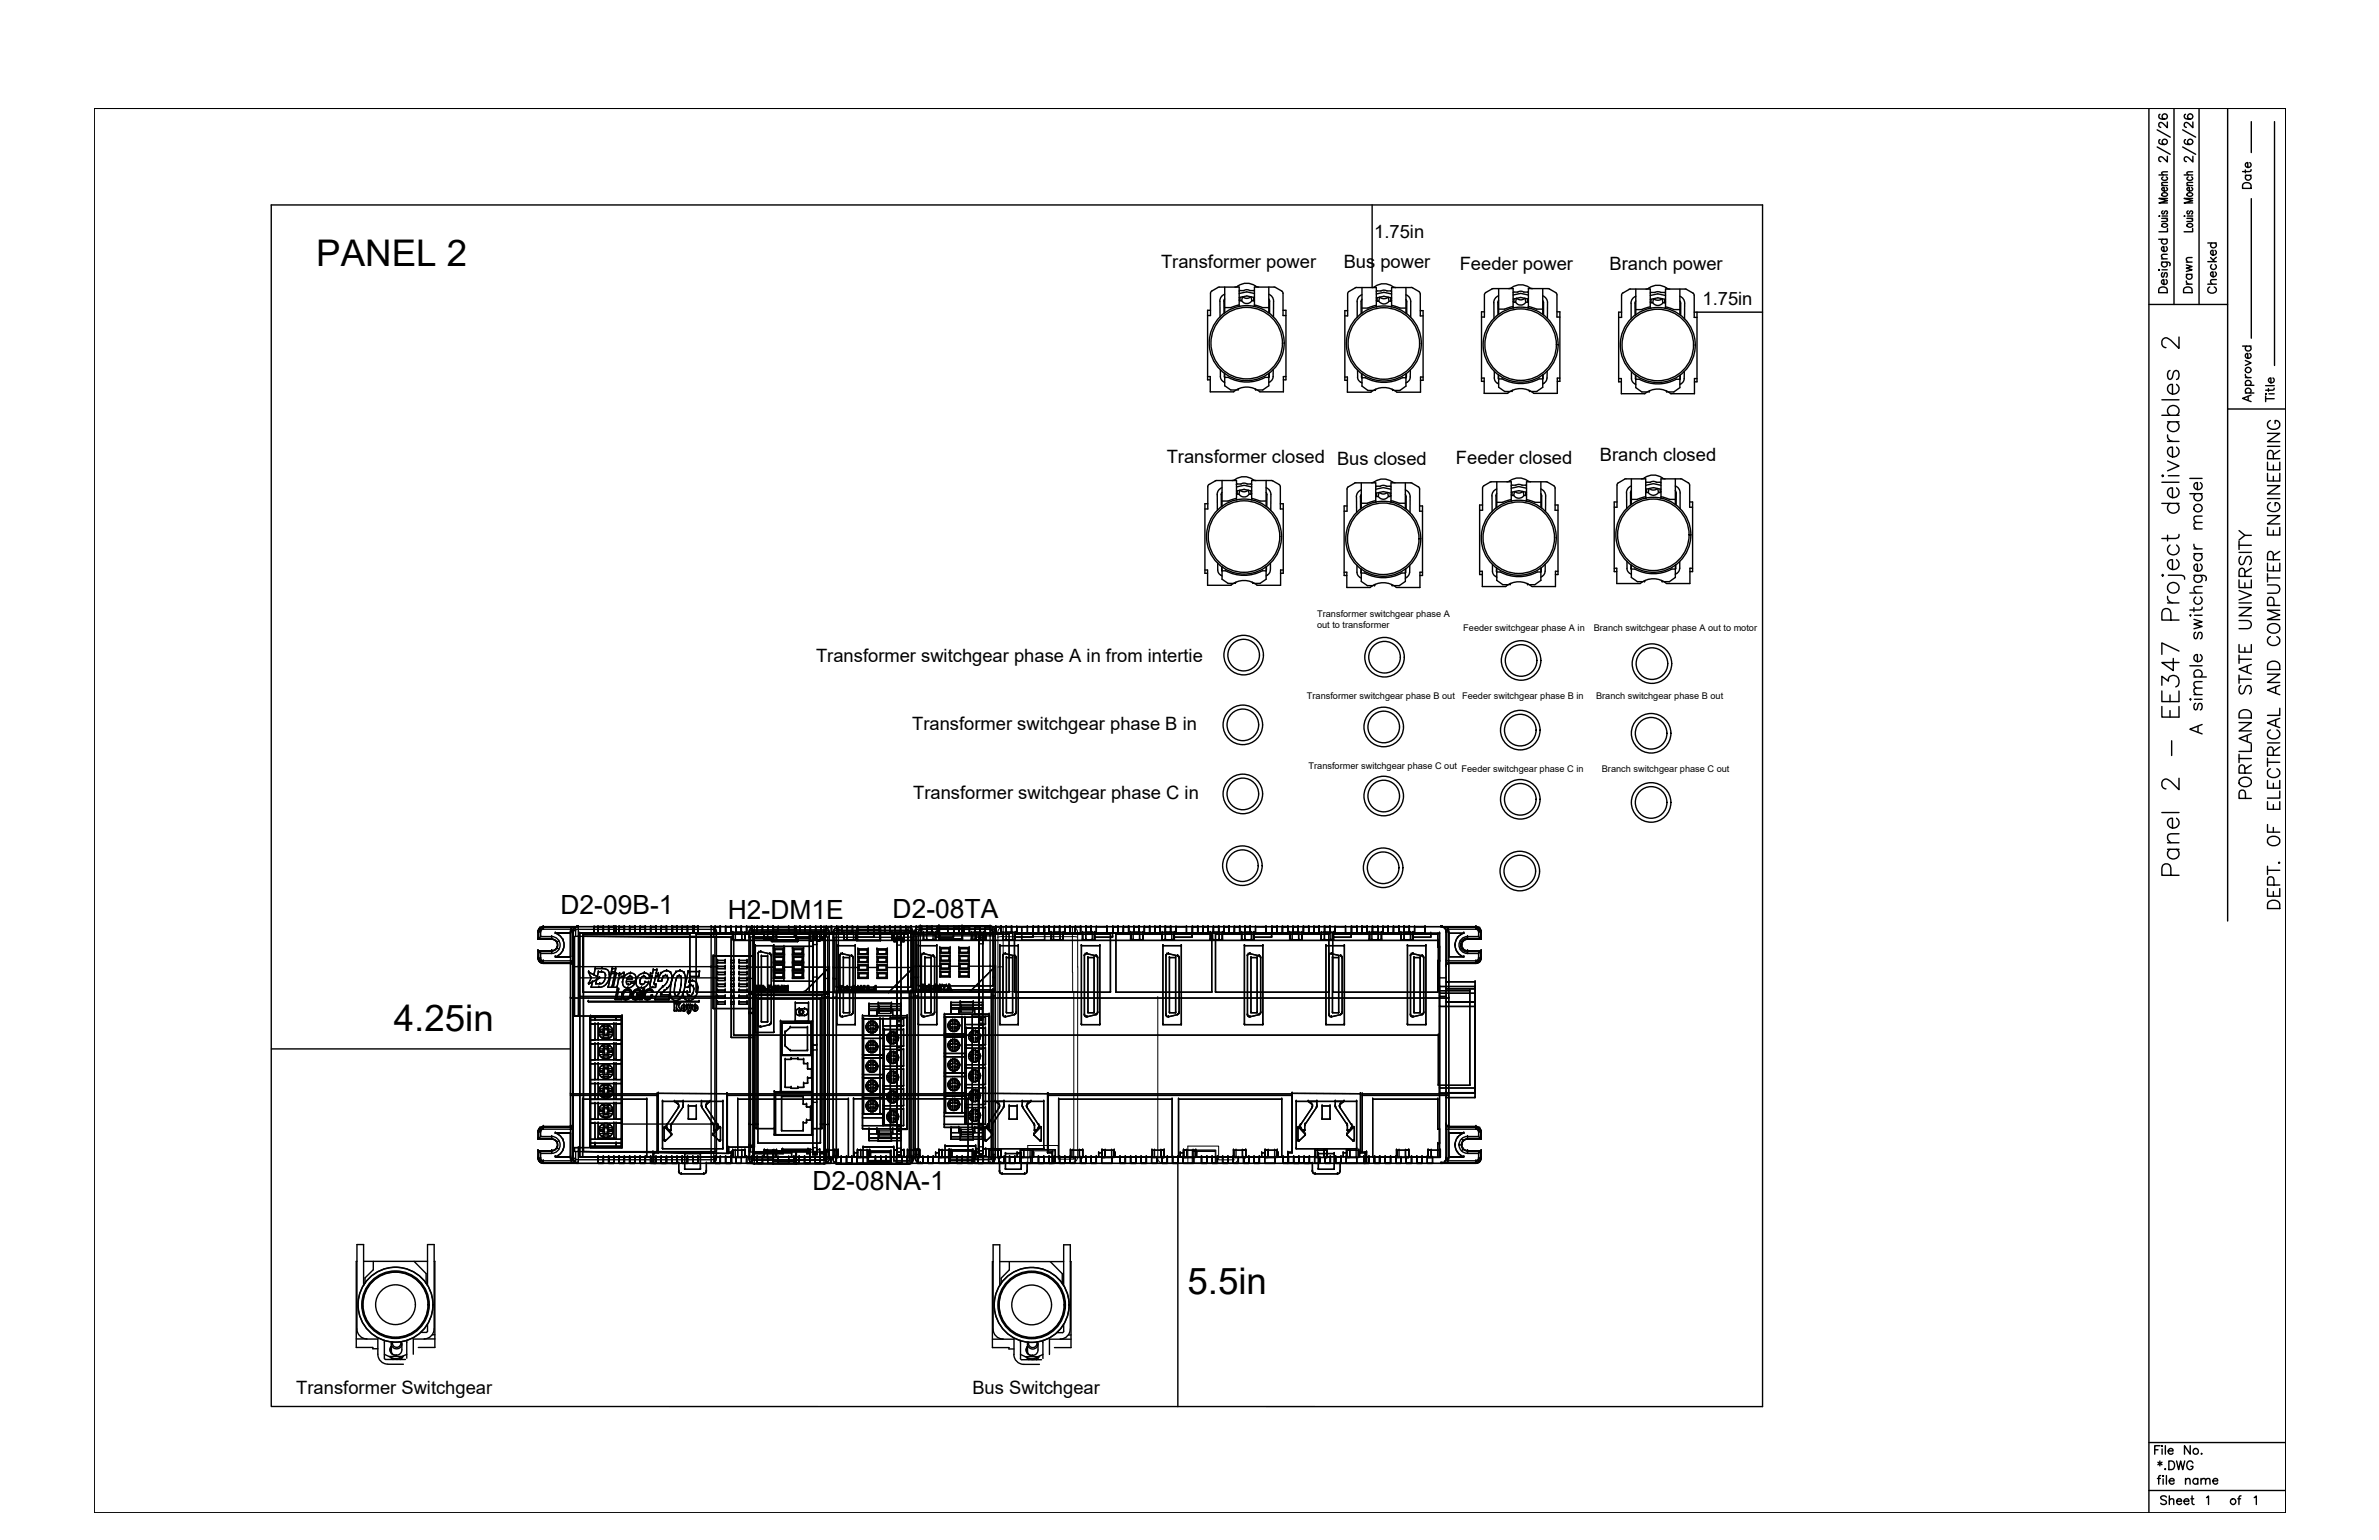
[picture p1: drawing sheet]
<svg xmlns="http://www.w3.org/2000/svg" width="432mm" height="279mm" viewBox="0 0 432 279" stroke-linecap="round" stroke-linejoin="round" font-family="sans-serif">
<defs><g id="words">
<g font-size="6.7">
<text x="57.4" y="48.3">PANEL 2</text>
<text x="71.5" y="187">4.25in</text>
<text x="215.5" y="234.8">5.5in</text>
</g>
<text font-size="5.3" x="414.9" y="166.2" transform="rotate(-90 414.9 166.2)">DEPT. OF ELECTRICAL AND COMPUTER ENGINEERING</text>
<g font-size="4.8">
<text x="101.7" y="165.9">D2-09B-1</text>
<text x="132.1" y="166.7">H2-DM1E</text>
<text x="162" y="166.6">D2-08TA</text>
<text x="147.5" y="215.9">D2-08NA-1</text>
</g>
<g font-size="4.4">
<text x="399" y="54.3" transform="rotate(-90 399 54.3)">Drawn</text>
<text x="390.9" y="267.8">*.DWG</text>
<text x="391.2" y="274.1">Sheet of</text>
</g>
<g font-size="3.3">
<text x="249.4" y="43.1">1.75in</text>
<text x="210.7" y="48.7">Transformer power</text>
<text x="243.9" y="48.7">Bus power</text>
<text x="264.9" y="48.9">Feeder power</text>
<text x="292.1" y="49">Branch power</text>
<text x="309" y="55.3">1.75in</text>
<text x="211.8" y="84">Transformer closed Bus closed</text>
<text x="290.4" y="83.6">Branch closed</text>
<text x="264.3" y="84.2">Feeder closed</text>
<text x="148.1" y="120">Transformer switchgear phase A in from intertie</text>
<text x="165.6" y="132.5">Transformer switchgear phase B in</text>
<text x="165.7" y="144.9">Transformer switchgear phase C in</text>
<text x="53.8" y="253">Transformer Switchgear</text>
<text x="176.5" y="253">Bus Switchgear</text>
</g>
<g font-size="1.7">
<text x="239.1" y="114">out to transformer</text>
<text x="239.1" y="111.9">Transformer switchgear phase A</text>
<text x="265.6" y="114.5">Feeder switchgear phase A in</text>
<text x="289.3" y="114.5">Branch switchgear phase A out to motor</text>
<text x="237.2" y="126.8">Transformer switchgear phase B out</text>
<text x="265.4" y="126.8">Feeder switchgear phase B in</text>
<text x="289.7" y="126.9">Branch switchgear phase B out</text>
<text x="237.5" y="139.5">Transformer switchgear phase C out</text>
<text x="265.3" y="140.1">Feeder switchgear phase C in</text>
<text x="290.7" y="140">Branch switchgear phase C out</text>
</g>
</g></defs>
<!-- layer: 0 -->
<g fill="none" stroke="#000" stroke-width=".25">
<path d="M390 19.7v254.8M49.2 37.2v218h270.7v-218M219.7 56.3h-.5v12.6h.5M221.4 54.6v2.9M222.1 54.6l.1 2.2M222.3 53.4a1.32 1.32 0 0 0-.9 1.2M222.3 54.2l-.2 .4M222.3 55.8h1.1M222.3 52.1v4.7M224.1 52.1h.2a3.1 3.1 0 0 1 3.9 0h.2M224.9 55.3l-1.5 .5M224.9 54.4l.2 .2"/>
<path d="M224.9 54l1.4-.3 1.4 .3M224.9 53.2l1.4-.2 1.4 .2M225 55.6h-.1v-3.5h-3.7l-1.3 .7-.2 .3v4.1h-.5M225.1 52.7l-.2 .1M225.1 52.7h.6a1.01 1.01 0 0 1 1.2 0h.6M225.1 54.6h.3M225.1 53.9v.7M225.5 53.9l-.1 .7M225.6 53.8a1.05 1.05 0 0 0 1.4 0M227.1 53.9l.1 .7a1.11 1.11 0 0 1-1.8 0M227.2 54.6h.3M227.5 52.7l.2 .1"/>
<path d="M227.5 53.9v.7M227.7 55.3l1.5 .5h1.1M227.7 54.4l-.2 .2M230.3 54.2l.1 .4v2.2M230.3 53.4a1.32 1.32 0 0 1 .9 1.2l-.1 2.9M230.3 52.1v4.7M231.3 52.1l1.3 .7 .2 .3 .1 4.1h.5M231.3 52.1h-3.6v3.5h-.1M232.9 56.3h.5v12.6h-.5M244.6 56.4h-.5v12.6h.5M246.2 52.1l-1.4 .8-.2 .2v4.2h-.5M246.2 52.2h3.6v3.5h.1"/>
<path d="M246.3 54.7v2.9M247.2 53.5a1.32 1.32 0 0 0-.9 1.2M247.2 54.3l-.2 .4 .1 2.2M247.2 55.9h1.1M247.2 52.2v4.6M249.6 52a3 3 0 0 1 3.5 .1l.2 .1M249.6 52l-.6 .2M249.8 55.4l-1.5 .5M249.8 54.5l.1 .1M249.8 54.1l1.4-.3 1.4 .3M249.8 53.3l1.4-.3 1.4 .3M249.9 52.8l-.1 .1"/>
<path d="M250 52.8h.6a1.14 1.14 0 0 1 1.2 0h.6l.2 .1M250 54v.6h.3M250.4 53.9l-.1 .7M250.5 53.9a1.11 1.11 0 0 0 1.4 0M252 53.9l.1 .7a1.11 1.11 0 0 1-1.8 0M252.1 54.6h.3M252.4 54v.6M252.6 55.4l1.5 .5M252.6 54.5l-.2 .1M254.1 55.9h1.1M255.2 54.3l.1 .4v2.2M255.2 53.5a1.32 1.32 0 0 1 .9 1.2v2.9"/>
<path d="M255.2 52.2v4.6M256.1 52.1l.3 .1M256.2 52.2h-3.6v3.5h-.1M256.4 52.2l1.1 .7M257.5 52.9l.3 .4v4h.5M257.8 56.4h.5v12.6h-.5M269.4 56.6h-.5v12.6h.5M272 53.7a1.32 1.32 0 0 0-.9 1.2l.1 2.9M272 54.5l-.2 .4 .1 2.2M272 52.4v4.6M273.8 52.4l.2-.1a3.2 3.2 0 0 1 4 0l.2 .1M274.6 55.6l-1.5 .5h-1.1"/>
<path d="M274.6 54.7l.2 .1M274.6 54.3l1.4-.3 1.4 .3M274.6 53.5l1.4-.3 1.4 .3M274.7 55.9h-.1v-3.5h-3.7l-1.2 .7-.2 .2-.1 4.2h-.5M274.8 53l-.2 .1M274.8 53h.7a1.01 1.01 0 0 1 1.1 0h.7M274.8 54.2v.6h.3M275.2 54.1l-.1 .7M275.3 54.1a1.05 1.05 0 0 0 1.5 0M276.8 54.1l.1 .7a1.11 1.11 0 0 1-1.8 0M276.9 54.8h.4M277.3 53l.1 .1"/>
<path d="M277.3 54.2v.6M277.4 55.6l1.5 .5M277.4 54.7l-.1 .1M278.9 56.1h1.1M280 54.5l.2 .4v2.2M280 53.7a1.32 1.32 0 0 1 .9 1.2v2.9M280 52.4v4.6M281.2 52.4h-3.8v3.5h-.1M281.2 52.4l1.4 .9v4.2h.5M282.6 56.6h.5v12.6h-.4M294.3 56.6h-.5v12.7h.5M294.6 53.1l-.3 .5v4h-.5"/>
<path d="M295.7 52.5l-1.1 .7M295.9 52.4l-.2 .1M295.9 52.4h3.6v3.5h.2M296.1 55v2.8M296.9 56.2h1.1M296.9 52.4v4.7M296.9 53.8a1.32 1.32 0 0 0-.9 1.2M296.9 54.6l-.1 .4v2.2M298.8 52.4h.2a3.1 3.1 0 0 1 3.9 0h.2M299.5 55.7l-1.5 .5M299.5 54.8l.2 .1M299.5 54.3l1.4-.3 1.4 .3"/>
<path d="M299.5 53.6l1.4-.3 1.4 .3M299.5 53.2l.2-.1h.7a1.14 1.14 0 0 1 1.1 0h.7l.1 .1M299.7 54.9h.3M299.7 54.3v.6M300.1 54.2l-.1 .7M300.2 54.2a1.11 1.11 0 0 0 1.4 0M301.7 54.2l.1 .7a1.11 1.11 0 0 1-1.8 0M301.8 54.9h.4M302.2 54.3v.6M302.3 55.7l1.5 .5h1.1M302.3 54.8l-.1 .1M304.9 54.6l.2 .4v2.2"/>
<path d="M304.9 53.8a1.32 1.32 0 0 1 .9 1.2v2.8M304.9 52.4v4.7M305.9 52.4l1.4 .8M305.9 52.4h-3.6v3.5h-.1M307.3 53.1l.2 .5M307.5 56.6h.5v12.7h-.4M307.5 53.6v4h.5M219.2 68.3h.5v2.8h4.2M221.5 67.1v1.2a1.2 1.2 0 0 0 .8 1.1M222.2 68.3l.1 .2M222.2 67.7v.6M222.3 67.7v2.3l1.1 .8h1"/>
<path d="M222.3 68.5h.6M222.9 68.5a7.1 7.1 0 0 0 6.8 0M223.9 71.1a3.7 3.7 0 0 1 4.8 0M224.8 70.5l-.1 .3-.1-.1M227.8 70.5l.1 .3 .1-.1M229.7 68.5h.6M230.3 67.7v2.3l-1.1 .8h-1M230.4 68.3l-.1 .2M230.4 67.7v.6M231.1 67.1a2.15 2.15 0 0 1-.3 2l-.5 .3M233.4 68.3h-.5v2.8h-4.2M244.1 68.4h.5v2.8h4.2a3.7 3.7 0 0 1 4.7 0h4.3v-2.8h.5"/>
<path d="M246.4 67.2v1.2M246.4 68.4a1.14 1.14 0 0 0 .8 1.1M247.1 67.8l.1 .8M247.2 68.5h.6a7.1 7.1 0 0 0 6.7 0h.7M247.2 67.8v2.3l1.1 .7h1M249.7 70.6l-.1 .2h-.2M252.7 70.6l.1 .2h.1M255.2 67.8v2.3l-1.1 .7h-1M255.2 68.4v.2M255.3 67.8v.6M256 67.1a2.17 2.17 0 0 1-.3 2.1l-.5 .3M268.9 68.6h.5v2.8h4.2"/>
<path d="M271.2 67.3v1.3a1.2 1.2 0 0 0 .8 1.1M271.9 68v.6M271.9 68.6l.1 .2M272 68v2.3l1.1 .7h1M272 68.7h.6M272.6 68.7a7.1 7.1 0 0 0 6.8 0h.6M274.6 70.8l-.2 .2-.1-.1M277.5 70.8l.1 .2 .2-.1M280 68v2.3l-1.1 .7h-1M280.1 68.6l-.1 .2M280.1 68v.6M280.3 69.5l-.3 .2"/>
<path d="M280.8 67.3a2.21 2.21 0 0 1-.3 2l-.3 .2M283.1 68.6h-.4v2.8h-4.3a3.7 3.7 0 0 0-4.8 0M293.8 68.7h.5v2.7h4.2a3.7 3.7 0 0 1 4.8 0M296.1 67.4v1.3M296.1 68.7a1.15 1.15 0 0 0 .8 1M296.8 68.1v.6M296.8 68.7l.1 .2M296.9 68.1v2.2l1.1 .8h1M299.4 70.9l-.1 .2-.1-.1M302.4 70.9l.1 .2 .2-.1M304.3 68.8a7.1 7.1 0 0 1-6.8 0h-.6M304.3 68.8h.6"/>
<path d="M304.9 68.1v2.2l-1.1 .8h-1M305 68.7l-.1 .2M305 68.1v.6M305.7 68.7a1.15 1.15 0 0 1-.8 1M305.7 67.4v1.3M308 68.7h-.4v2.7h-4.3M219.2 91.4h-.5v12.6h.5M220.6 87.2l-1.2 .7-.2 .2v4.2h-.5M220.8 87.2h-.2M220.8 87.2h3.6v3.5h.1M221.7 89.7v2.2M221.8 88.5a1.32 1.32 0 0 0-.9 1.2l.1 2.9"/>
<path d="M221.8 89.3l-.2 .4M221.8 87.2v4.7M223.6 87.2h.2a3.2 3.2 0 0 1 4 0h.2M224.4 87.9l.1-.1h.7a1.01 1.01 0 0 1 1.2 0h.7l.1 .1M224.4 90.4l-1.5 .5h-1.1M224.4 88.3l1.4-.3 1.4 .3M224.4 89.5l.2 .2M224.4 89.1l1.4-.3 1.4 .3M224.6 89v.7M224.6 89.7h.3M225 89l-.1 .7a1.11 1.11 0 0 0 1.8 0l-.1-.7M225.1 88.9a1.07 1.07 0 0 0 1.4 0"/>
<path d="M226.7 89.7h.4M227.1 89v.7M227.1 90.7h.1v-3.5h3.7l1.3 .7 .2 .2v4.2h.5M227.2 90.4l1.5 .5h1.1M227.2 89.5l-.1 .2M229.8 89.3l.2 .4-.1 2.2M229.8 88.5a1.32 1.32 0 0 1 .9 1.2v2.9M229.8 87.2v4.7M232.4 91.4h.5v12.6h-.5M244.5 91.8h-.5v12.6h.5M245.9 87.7l-1.2 .6-.2 .2v4.2h-.5M246.1 87.6h-.2"/>
<path d="M246.1 87.6h3.6v3.5h.1M246.2 90.2v2.8M246.9 90.1l.1 2.3M247.1 88.9a1.32 1.32 0 0 0-.9 1.2M247.1 89.7l-.2 .4M247.1 87.6v4.7M248.9 87.6h.2a3.3 3.3 0 0 1 3.9 0h.2M249.7 90.8l-1.5 .5h-1.1M249.7 88.8l1.4-.3 1.4 .3M249.7 89.9l.2 .2M249.7 89.5l1.4-.3 1.4 .3M249.7 88.4l.1-.2h.7a1.01 1.01 0 0 1 1.2 0h.6l.2 .2"/>
<path d="M249.9 89.5v.6M249.9 90.1h.2M250.3 89.4l-.2 .7a1.11 1.11 0 0 0 1.9 0l-.1-.7M250.4 89.4a1.11 1.11 0 0 0 1.4 0M252 90.1h.3M252.3 89.5v.6M252.5 90.8l1.5 .5h1.1M252.5 89.9l-.2 .2M255.1 89.7l.1 .4M255.1 88.9a1.32 1.32 0 0 1 .8 1.2M255.1 87.6v4.7M255.2 90.1v2.3"/>
<path d="M255.9 90.2v2.8M256 87.6l1.6 .9 .1 4.2h.5M256.1 87.6h-3.6v3.5h-.2M257.7 91.8h.5v12.6h-.5M269.1 91.6h-.5v12.6h.4M269.1 88.6v4h-.5M270.5 87.5l-1.2 .6-.2 .4M270.7 87.4l-.2 .1M270.7 87.4h3.6v3.5h.1M271.5 90v2.2M271.7 88.7a1.32 1.32 0 0 0-.9 1.3v2.8M271.7 89.6l-.2 .4"/>
<path d="M271.7 87.4v4.7M273.5 87.4h.2a3.2 3.2 0 0 1 3.9 0h.2M274.3 90.6l-1.5 .5h-1.1M274.3 88.6l1.4-.3 1.4 .3M274.3 89.7l.1 .2M274.3 89.3l1.4-.3 1.4 .3M274.3 88.2l.1-.2h.7a1.14 1.14 0 0 1 1.1 0h.7l.2 .2M274.4 89.3v.6M274.4 89.9h.3M274.9 89.2l-.2 .7a1.11 1.11 0 0 0 1.9 0l-.1-.7M275 89.2a1.05 1.05 0 0 0 1.4 0M276.6 89.9h.3"/>
<path d="M276.9 89.3v.6M277 90.6l1.6 .5h1.1M277.1 89.7l-.2 .2M279.7 89.6l.1 .4v2.2M279.7 88.7a1.32 1.32 0 0 1 .8 1.3v2.8M279.7 87.4v4.7M282.3 88.5l-.3-.4-1.2-.7h-3.7v3.5h-.2M282.3 91.6h.5v12.6h-.5M282.3 88.6v4h.5M293.5 91.1h-.5v12.6h.5M293.7 87.6l-.2 .4v4h-.5M294.9 86.9l-1.1 .7"/>
<path d="M295.1 86.9h-.2M295.1 86.9h3.6v3.5h.1M296.1 88.2a1.32 1.32 0 0 0-.9 1.2l.1 2.9M296.1 89l-.2 .4 .1 2.2M296.1 86.9v4.6M296.1 90.6h1.1M298.7 88l1.4-.3 1.4 .3M298.7 89.2l.2 .2M298.7 88.8l1.4-.3 1.4 .3M298.7 90.1l-1.5 .5M298.9 88.7v.7M298.9 89.4h.3"/>
<path d="M299.3 88.6l-.1 .8a1.11 1.11 0 0 0 1.8 0l-.1-.8M299.4 88.6a1.11 1.11 0 0 0 1.4 0M301 89.4h.3M301.3 87.5l.2 .1M301.3 87.5h-.6a1.01 1.01 0 0 0-1.2 0h-.7l-.1 .1M301.3 88.7v.7M301.5 90.1l1.5 .5M301.5 89.2l-.2 .2M301.7 86.7l.5 .2M301.7 86.7a3 3 0 0 0-3.6 .2h-.2M303 90.6h1.1M304.1 89l.1 .4v2.2"/>
<path d="M304.1 88.2a1.32 1.32 0 0 1 .8 1.2v2.9M304.1 86.9v4.6M305 86.9l1.4 .7M305.1 86.9h-3.6v3.5h-.2M306.4 87.6l.3 .4M306.7 91.1h.5v12.6h-.5M306.7 88v4h.5M218.7 103.4h.5v2.8h4.2a3.7 3.7 0 0 1 4.8 0M221 102.2v1.2a1.07 1.07 0 0 0 .6 .9M221.6 104.3l.2 .2M221.7 102.8l.1 .8M221.8 102.8v2.3l1.1 .7h1"/>
<path d="M224.3 105.6l-.1 .2h-.2M227.3 105.6l.1 .2h.2M229.2 103.5a7.1 7.1 0 0 1-6.8 0l-.6 .1M229.2 103.6h.6M229.8 102.8v2.3l-1.1 .7h-1M229.8 103.4v.2M229.9 102.8v.6M230 104.3l-.2 .2M230.6 103.4a1.07 1.07 0 0 1-.6 .9M230.6 102.2v1.2M232.9 103.4h-.5v2.8h-4.2M244 103.8h.5v2.8h4.2a3.7 3.7 0 0 1 4.7 0"/>
<path d="M246.3 102.6v1.2a1.07 1.07 0 0 0 .5 .9M246.8 104.8l.3 .1M247 103.2l.1 .8M247.1 103.3v2.2l1.1 .7h1M249.6 106l-.1 .3-.2-.1M252.6 106l.1 .3 .1-.1M254.4 104a7.1 7.1 0 0 1-6.7 0h-.6M254.5 104h.6M255.1 103.3v2.2l-1.1 .7h-1M255.1 103.8v.2M255.2 103.2l-.1 .6M255.3 104.8l-.2 .1"/>
<path d="M255.8 103.8a1.07 1.07 0 0 1-.5 .9M255.9 102.6v1.2M258.2 103.8h-.5v2.8h-4.2M268.6 103.6h.4v2.8h4.3a3.7 3.7 0 0 1 4.7 0M270.9 102.4v1.2a1.07 1.07 0 0 0 .5 1M271.4 104.6l.3 .1M271.6 103l.1 .8M271.7 103.1v2.2l1.1 .8h1M274.2 105.8l-.1 .3-.2-.1M277.2 105.8l.1 .3 .1-.1M279 103.8a7.1 7.1 0 0 1-6.7 0h-.6M279.1 103.8h.6"/>
<path d="M279.7 103.1v2.2l-1.1 .8h-1M279.7 103.6l-.1 .2M279.7 103v.6M279.9 104.6l-.2 .1M280.4 103.6a1.07 1.07 0 0 1-.5 1M280.5 102.4v1.2M282.8 103.6h-.5v2.8h-4.2M293 103.1h.5v2.8h4.2a3.7 3.7 0 0 1 4.8 0h4.2v-2.8h.5M295.3 101.8v1.3a1.14 1.14 0 0 0 .8 1.1M296 102.5l.1 .8M296.1 103.2h.6a7.1 7.1 0 0 0 6.8 0h.6M296.1 102.5v2.3l1.1 .7h1"/>
<path d="M298.6 105.3l-.1 .3-.2-.1M301.6 105.3l.1 .3 .1-.1M304.1 102.5v2.3l-1.1 .7h-1M304.2 102.5l-.1 .8M304.9 101.8a2.17 2.17 0 0 1-.4 2.1l-.4 .3M97.6 173.8a.96 .96 0 0 0 1 1M97.6 169.1v1.3h2.5M97.6 173.8h.1M97.6 169.1h.1M97.6 170.4h.1M97.6 172.5h.1M97.6 169.1h.5"/>
<path d="M97.6 172.5l.5 .5M97.6 173.8h.5M97.7 173.8a.92 .92 0 0 0 .9 .9M97.8 169.1v1.2h2.3M97.8 173.8a.79 .79 0 0 0 .8 .8M97.9 168.4h.1M97.9 174.5h.1M97.9 168.4l.4 .3M98 173.8a.62 .62 0 0 0 .6 .6M98.1 173.8l.1 .3 .4 .2M98.1 169.1v.8h2M98.1 169.9l-.5 .5"/>
<path d="M98.1 169.9h.1M98.1 169.1h.1M98.1 173.8h.1M98.1 173h.1M98.3 174.2l-.4 .3M98.6 168.1a.96 .96 0 0 0-1 1M98.6 168.6l-.4 .2-.1 .3M98.6 168.4a.62 .62 0 0 0-.6 .7M98.6 168.1a.92 .92 0 0 0-.9 1M98.6 174.8h4.9v6.3h159.5v-6.3M98.6 168.1h6.4M98.6 174.8h.1"/>
<path d="M98.6 168.1v.5M98.6 174.3v.5M98.6 174.7h4.9h.3l.2 .3M98.6 168.1h.1M98.6 168.6h.1M98.6 174.3h.1M98.6 168.1h169.3M98.6 174.8h4.9M98.6 168.6h5M98.6 174.3h4.9M100.1 170.4a1.05 1.05 0 0 1 1.1 1.1 1.05 1.05 0 0 1-1.1 1M100.1 169.9a1.53 1.53 0 0 1 1.6 1.6 1.53 1.53 0 0 1-1.6 1.5"/>
<path d="M100.1 170.3a1.11 1.11 0 0 1 1.1 1.2 1.11 1.11 0 0 1-1.1 1.1M100.1 172.5h-2.5v1.3M100.1 172.5h.1M100.1 173h-2v.8M100.1 169.9v.5M100.1 172.5v.5M100.1 170.4h.1M100.1 169.9h.1M100.1 173h.1M100.1 172.6h-2.3v1.2M100.8 169.3a2.25 2.25 0 0 1 1.6 2.2 2.25 2.25 0 0 1-1.6 2.1M100.8 169.3h.1"/>
<path d="M100.8 173.6h.1M100.8 169.3h2.7v4.3h-2.7h2.7v-4.3zM101 170.9h.1M101 172h.1M101 172l.5 .2M101.5 170.7l-.5 .2M102.2 172.4h.1M102.2 170.5h.1M103.5 174.8l.3 .1 .2 .4M103.5 174.8h.1M103.5 174.3v.5M103.5 174.3h.5"/>
<path d="M103.5 169.1h.5M103.5 169.3h.1M103.5 169.1h.1M103.5 174.3h.1M103.5 173.6h.1M103.5 169.1v5.2M103.5 174.8v29.6M103.6 168.8l.4 .1M103.6 168.6l-.1 .5M103.6 168.6l.5 .2M103.6 168.6h.1M103.8 174.3v.6"/>
<path d="M103.8 168.7v.4M103.9 174.9h.1M103.9 169.1v5.2M104 169.1h.1M104 169.1v41zM104 175.3h.1M104 174.3h.1M104 170h.1M104 175.4h.1M104 168.7v.4M104.1 168.8h.1M104.1 168.2l-5.5 .1a.79 .79 0 0 0-.8 .8"/>
<path d="M104.3 168.4h.1M104.3 169.9v14.4M104.5 168.2v1.7M104.7 168.1h.1M104.7 168.1l-.8 .3-.3 .2M104.8 168.1h.1M104.8 168.1l-.4 .2-.3 .5M105 168.1h-.2M105 168.1a.96 .96 0 0 0-1 1M105 169.9l-1 .1M105 168.6a.87 .87 0 0 0-1 .7M105 175.4h24.1v28.5h-16.2v-19.6h-7.9z"/>
<path d="M105 168.1h.1M105 168.1v1.8h24.1v-1.8M105 168.1a.94 .94 0 0 0-1 1M105 175.4h-1M105 175.4h.1M105 169.9h.1M105 168.6h24.1M105 169.9v5.5M105.2 169.3h27.8zM105.2 169.3v40.6zM105.2 177.4h24.8v3.4h-24.8M105.2 169.3h.1"/>
<path d="M105.2 177.4h.1M105.8 169.5h19.4v10.5h-19.4zM105.8 169.5h.1M105.9 169.9v39v-39M105.9 169.9h.1M106.8 176.4l1 .5 .2-1.2a4 4 0 0 1 2.4 .4 2.14 2.14 0 0 1-.3 2.3 2.14 2.14 0 0 1-2.2 .7h-.6l.2-.9-.7 .2a1.68 1.68 0 0 0 0-2zM106.8 176.4l.5 1M106.8 178.5h.1M106.8 176.4h.1M106.8 176.4l2 1M107.3 177.4l-.5 1.1M107.3 177.4h.1"/>
<path d="M107.3 179.1h.1M107.5 178.2l-.2 .9M107.5 178.2h.1M107.8 176.9l.6 .3 .2-.9 1 .1a1.34 1.34 0 0 1 .1 1.6 1.34 1.34 0 0 1-1.6 .5l.2-.8-.8 .5M107.8 176.9h.1M107.8 169.3h4h-4M107.8 169.3v-1.2v1.2M107.8 169.3h.1M107.8 168.1h.1M108 175.7a4 4 0 0 1 2.4 .4 2.14 2.14 0 0 1-.3 2.3 2.14 2.14 0 0 1-2.2 .7h-.6M108 175.7h.1M108 175.7l-.2 1.2"/>
<path d="M108.1 178.5h.1M108.3 177.7l-.2 .8M108.3 177.7h.1M108.4 177.2l.4 .3-.5 .2M108.4 177.2h.1M108.5 169.3h1h-1M108.5 168.1v1.2v-1.2M108.5 169.3h1v-1.2v1.2M108.5 169.3v-1.2v1.2M108.5 169.3h.1M108.5 168.1h.1M108.5 169.3h1"/>
<path d="M108.6 176.3l1 .1a1.48 1.48 0 0 1-.5 2.1h-1M108.6 176.3h.1M108.6 176.3l-.2 .9M108.7 179.1h.1M108.8 177.4l-2 1.1M108.8 177.5h.1M108.8 177.4h.1M108.9 178.5h.1M109.2 176.3h.1M109.3 175.7h.1M109.5 168.1h-1h1M109.5 169.3v-1.2v1.2"/>
<path d="M109.5 169.3h.1M109.5 168.1h.1M109.9 177h.1M110.4 179.1h.1M110.5 169.3h.9h-.9M110.5 168.1v1.2v-1.2M110.5 169.3h.9v-1.2v1.2M110.5 169.3v-1.2v1.2M110.5 169.3h.1M110.5 168.1h.1M110.5 169.3h.9M110.6 176.9h.1"/>
<path d="M110.9 176.6h.7l-.5 2.5h-.7zM110.9 176.6h.1M111 176.3h.1M111.1 179.1h.1M111.1 175.7h.7l-.1 .6h-.7zM111.1 175.7h.1M111.3 179.1h.1M111.4 168.1h-.9h.9M111.4 169.3v-1.2v1.2M111.4 169.3h.1M111.4 168.1h.1M111.6 176.6h.1"/>
<path d="M111.7 176.3h.1M111.8 175.7h.1M111.8 168.1h-4h4M111.8 169.3v-1.2v1.2M111.8 169.3h.1M111.8 168.1h.1M111.8 176.6h.7l-.1 .5 .4-.4 .5-.1-.1 .6a.9 .9 0 0 0-1.1 1.1l-.1 .8h-.7zM111.8 176.6h.1M112 179.1h.1M112 179.5h.3l-.3 1.6h.9l-.1 .2h-1.1zM112 179.5h.1M112.2 177.8l-.2 1.3"/>
<path d="M112.2 177.8h.1M112.3 179.5h.1M112.4 177.1h.1M112.4 169.3h.9h-.9M112.4 168.1v1.2v-1.2M112.4 169.3h.9v-1.2v1.2M112.4 169.3v-1.2v1.2M112.4 169.3h.1M112.4 168.1h.1M112.4 169.3h.9M112.5 176.6h.1M112.9 177.2h.1"/>
<path d="M113 178.2h.1M113.1 176.6h.2M113.1 176.6l-.3 .1-.4 .4 .1-.5h-.7l-.5 2.5h.7M113.1 176.6h.1M113.2 177.2h.1M113.2 179.8a.83 .83 0 0 1 1.2-.3 .83 .83 0 0 1 .1 1.2 .86 .86 0 0 1-1.2 .7 .86 .86 0 0 1-.3-1.3zM113.3 176.6l-.1 .6a.77 .77 0 0 0-1 .6M113.3 176.6h.1M113.3 168.1h-.9h.9M113.3 169.3v-1.2v1.2M113.3 169.3h.1M113.3 168.1h.1"/>
<path d="M113.4 179.9a.56 .56 0 0 1 .8-.2 .56 .56 0 0 1 .2 .7 .7 .7 0 0 1-.4 .7 .7 .7 0 0 1-.8-.1 1.09 1.09 0 0 1 .2-1.1zM113.5 176.9a1.06 1.06 0 0 1 1.5-.3 1.06 1.06 0 0 1 .3 1.5h-1.6a.45 .45 0 0 0 .3 .5 .45 .45 0 0 0 .6-.2h.6a1.2 1.2 0 0 1-1 .8 1.2 1.2 0 0 1-1.2-.6l.1-.9zM113.7 178.1a.41 .41 0 0 0 .3 .5M113.7 178.1h1.6M113.7 178.1h.1M113.8 177.6h.1M113.9 179.6h.1M114 179.2h.1M114 177.3a.41 .41 0 0 1 .5-.2 .41 .41 0 0 1 .2 .5h-.9zM114 178.6h.1M114.3 169.3h.9h-.9M114.3 168.1v1.2v-1.2"/>
<path d="M114.3 169.3h.9v-1.2v1.2M114.3 169.3v-1.2v1.2M114.3 169.3h.1M114.3 168.1h.1M114.3 169.3h.9M114.4 177.1h.1M114.4 176.5l.8 .3 .2 .6M114.4 176.5a1.59 1.59 0 0 0-1.1 2.6l.7 .1M114.4 176.5h.1M114.6 178.4h.6M114.6 178.4l-.2 .2h-.4M114.6 178.4h.1"/>
<path d="M114.7 177.6h.1M115.2 179.6a.7 .7 0 0 1 .8-.2 .7 .7 0 0 1 .4 .6h-.2l-.2-.3a.84 .84 0 0 0-1 .4 .84 .84 0 0 0 .3 1.1h.3l.4-.4 .1-.2h-.6l.1-.3h.8l-.2 1h-.2v-.2a.74 .74 0 0 1-1 .3 .74 .74 0 0 1-.3-1l.1-.4zM115.2 168.1h-.9h.9M115.2 178.4l-.6 .6-.6 .2M115.2 169.3v-1.2v1.2M115.2 169.3h.1M115.2 178.4h.1M115.2 168.1h.1M115.3 178.1h.1M115.4 178.2a.89 .89 0 0 0 1 1M115.4 177.4l-.1 .7M115.4 177.4h.1"/>
<path d="M115.4 178.2h.1M115.7 179.6h.1M115.8 179.4a.58 .58 0 0 1 .6 .6M115.8 179.4l-.6 .2-.4 .4-.1 .4M115.8 179.4h.1M116 176.9a1.15 1.15 0 0 1 1.8 .1l.1 .5h-.7l-.2-.4a.91 .91 0 0 0-.7 1.5l.6-.1 .2-.3h.7a1.23 1.23 0 0 1-1 1 1.23 1.23 0 0 1-1.3-.6v-.9zM116.2 177.9a.48 .48 0 0 0 .3 .7M116.2 177.9h.1M116.2 169.3h.9h-.9M116.2 168.1v1.2v-1.2M116.2 169.3h.9v-1.2v1.2M116.2 169.3v-1.2v1.2"/>
<path d="M116.2 169.3h.1M116.2 168.1h.1M116.2 169.3h.9M116.4 179.2h.1M116.5 178.6h.1M116.7 179.5h.3l-.4 1.8h-.3zM116.7 179.5h.1M116.8 177.1a.71 .71 0 0 0-.6 .8M116.8 177.1l.3 .1 .1 .3h.7v-.1M116.8 177.1h.1M117 176.5h.1M117 179.5h.1"/>
<path d="M117.1 178.2h.7M117.1 178.2l-.2 .3-.4 .1M117.1 178.2h.1M117.1 168.1h-.9h.9M117.1 169.3v-1.2v1.2M117.1 169.3h.1M117.1 168.1h.1M117.2 177.5h.1M117.2 179.7a.74 .74 0 0 1 .8-.3 .74 .74 0 0 1 .5 .6h-.2v-.2a.81 .81 0 0 0-1.1 .2 .81 .81 0 0 0 .1 1.1l.4 .1 .5-.5h.2a.83 .83 0 0 1-1.2 .6 .83 .83 0 0 1-.2-1.3zM117.8 178.2a1.39 1.39 0 0 1-1.4 1M117.8 178.2h.1M117.9 179.6a.83 .83 0 0 0-.8 .8"/>
<path d="M117.9 179.6l.3 .1 .1 .3h.2M117.9 179.6h.1M117.9 177.4a.96 .96 0 0 0-.6-.9 .96 .96 0 0 0-1 .2l-.7 .7-.2 .8M117.9 177.5h.1M117.9 177.4h.1M117.9 179.4h.2a.56 .56 0 0 1 .4 .6M117.9 179.4l-.7 .3-.3 .7M117.9 179.4h.1M118 177.1h.1M118 178.6h.1M118.1 176.6h.1M118.1 169.3h1h-1"/>
<path d="M118.1 168.1v1.2v-1.2M118.1 169.3h1v-1.2v1.2M118.1 169.3v-1.2v1.2M118.1 169.3h.1M118.1 168.1h.1M118.1 169.3h1M118.3 177.1h-.3l.1-.5h.3l.2-.6h.6l-.1 .6h.4l-.1 .5h-.4l-.3 1.3M118.3 177.1l-.3 1.7 .2 .3h.3M118.3 177.1h.1M118.4 176.6h.1M118.5 179.1h.1M118.6 176h.6l-.1 .6h.4l-.1 .5h-.4l-.3 1.5h.4l-.1 .5h-.3a.52 .52 0 0 1-.6-.1 .52 .52 0 0 1-.1-.6l.3-1.3h-.3l.1-.5h.3z"/>
<path d="M118.6 176h.1M118.7 178.4l.2 .2M118.7 178.4h.1M118.9 178.6h.2l-.1 .5h-.5M118.9 178.6h.1M119 179.1h.1M119 177.1h.1M119.1 168.1h-1h1M119.1 169.3v-1.2v1.2M119.1 169.3h.1M119.1 168.1h.1M119.1 178.6h.1"/>
<path d="M119.1 176.6h.1M119.2 176h.1M119.4 177.1h.1M119.4 178h.1M119.5 176.6h.1M120 176.6a1.08 1.08 0 0 1 1.3-.4 1.08 1.08 0 0 1 .7 1.2l-.1 .5a1.8 1.8 0 0 1 1.5-1.8 1.18 1.18 0 0 1 1 1.5l-.3 2.4h.6a.55 .55 0 0 0 .4 .7 .55 .55 0 0 0 .7-.5l.1-.7a.53 .53 0 0 0-.6-.7l-.4 .3h-.6l.6-2.8h2.1l-.2 .9h-1.5l-.2 1a.98 .98 0 0 1 1.1-.1 .98 .98 0 0 1 .5 1.1 1.96 1.96 0 0 1-1.9 2.3 1.15 1.15 0 0 1-.8-1.3 1.33 1.33 0 0 1-2 1.1 3.6 3.6 0 0 1-.1-3.2 6.4 6.4 0 0 1-1.9 2.3l-.1 .1h1.6l-.1 .9h-2.5a3.9 3.9 0 0 1 1.8-2.7 1.05 1.05 0 0 0 .3-1.7l-.6 .1-.3 .9h-.7l.2-.8zM120 176.6h.1M120 169.3h1h-1M120 168.1v1.2v-1.2M120 169.3h1v-1.2v1.2M120 169.3v-1.2v1.2M120 169.3h.1"/>
<path d="M120 168.1h.1M120 169.3h1M120.1 178h.1M120.2 179.1h.1M120.3 179h.1M120.4 177.3h.1M120.6 179.8h.1M120.8 177h.1M121 168.1h-1h1M121 169.3v-1.2v1.2M121 169.3h.1M121 168.1h.1"/>
<path d="M121 176.1h.1M121 179.4h.1M121.1 177.1h.1M121.2 177.5h.1M121.7 176.5h.1M121.8 178.4h.1M121.8 178.5h.1M121.9 178.1h.1M121.9 169.3h1h-1M121.9 177.9h.1M121.9 168.1v1.2v-1.2M121.9 169.3h1v-1.2v1.2"/>
<path d="M121.9 169.3v-1.2v1.2M121.9 169.3h.1M121.9 168.1h.1M121.9 169.3h1M122 177.4h.1M122.1 169.3h3.9h-3.9M122.1 169.3v-1.2v1.2M122.1 169.3h.1M122.1 168.1h.1M122.2 177.2h.1M122.5 178.9h.1M122.7 177.9h.1"/>
<path d="M122.7 176.4h.1M122.9 168.1h-1h1M122.9 169.3v-1.2v1.2M122.9 169.3h.1M122.9 168.1h.1M122.9 177.2h.1M123.1 177.1l.2-.1a.6 .6 0 0 1 .4 .8l-.2 1.5a1.42 1.42 0 0 1-.7 1.4 .6 .6 0 0 1-.4-.8l.3-2zM123.3 177h.1M123.4 179.8h.1M123.4 176.1h.1M123.6 177.2h.1M123.6 178.7h.1"/>
<path d="M123.8 169.3h1h-1M123.8 168.1v1.2v-1.2M123.8 169.3h1v-1.2v1.2M123.8 169.3v-1.2v1.2M123.8 169.3h.1M123.8 168.1h.1M123.8 169.3h1M124.1 180h.1M124.2 176.5h.1M124.3 179.2h.1M124.3 179.1h.1M124.7 180h.1"/>
<path d="M124.8 168.1h-1h1M124.8 169.3v-1.2v1.2M124.8 169.3h.1M124.8 168.1h.1M124.9 176.3h.1M124.9 179.1h.1M125.1 178.2h.1M125.1 178.9h.1M125.2 169.5h.1M125.3 177.2h.1M125.3 178h.1M125.4 178.8h.1"/>
<path d="M125.7 177.9h.1M125.7 169.3h1h-1M125.7 168.1v1.2v-1.2M125.7 169.3h1v-1.2v1.2M125.7 169.3v-1.2v1.2M125.7 169.3h.1M125.7 168.1h.1M125.7 169.3h1M125.8 179h.1M125.9 179.5h.1M126 168.1h-3.9h3.9M126 169.3v-1.2v1.2"/>
<path d="M126 169.3h.1M126 168.1h.1M126.4 169.5h20.5v10.5h-20.5zM126.4 169.5h.1M126.4 178.3h.1M126.7 179.2h.1M126.7 168.1h-1h1M126.7 169.3v-1.2v1.2M126.7 169.3h.1M126.7 168.1h.1M126.8 177.2h.1M127 176.3h.1"/>
<path d="M129.1 168.6a.87 .87 0 0 1 .9 .7M129.1 168.1a.96 .96 0 0 1 .9 1M129.1 169.9l.9 .1M129.1 168.1a.94 .94 0 0 1 .9 1M129.1 175.4h.9M129.1 175.4h.1M129.1 168.1h.1M129.1 169.9h.1M129.1 169.9v5.5M129.5 173.4v9.6v-9.6M129.5 173.4h.1M129.6 168.2v1.7"/>
<path d="M129.8 168.4h.1M129.8 169.9v39M129.8 169.3h.9h-.9M129.8 168.1v1.2v-1.2M129.8 169.3h.9v-1.2v1.2M129.8 169.3v-1.2v1.2M129.8 169.3h.1M129.8 168.1h.1M129.8 169.3h.9M130 169.1v41M130 169.3h.1M130 169.1h.1"/>
<path d="M130 175.4h.1M130 170h.1M130 177.4h.1M130 169.1v8.3M130.2 179.6h1.4v.4h-1.4zM130.2 178.6h1.4v.4h-1.4zM130.2 177.5h1.4v.4h-1.4zM130.2 176.4h1.4v.4h-1.4zM130.2 175.3h1.4v.4h-1.4zM130.2 174.3h1.4v.4h-1.4zM130.2 174.7h.1M130.2 174.3h.1"/>
<path d="M130.2 175.3h.1M130.2 175.7h.1M130.2 176.4h.1M130.2 176.8h.1M130.2 177.5h.1M130.2 177.9h.1M130.2 178.6h.1M130.2 179h.1M130.2 179.6h.1M130.7 168.1h-.9h.9M130.7 169.3v-1.2v1.2M130.7 169.3h.1"/>
<path d="M130.7 168.1h.1M131.6 174.3h.1M131.6 174.7h.1M131.6 175.3h.1M131.6 175.7h.1M131.6 176.4h.1M131.6 176.8h.1M131.6 177.5h.1M131.6 177.9h.1M131.6 178.6h.1M131.6 179h.1M131.6 179.6h.1"/>
<path d="M131.7 169.3h1h-1M131.7 168.1v1.2v-1.2M131.7 169.3h1v-1.2v1.2M131.7 169.3v-1.2v1.2M131.7 169.3h.1M131.7 168.1h.1M131.7 169.3h1M132.7 168.1h-1h1M132.7 169.3v-1.2v1.2M132.7 169.3h.1M132.7 168.1h.1M132.7 179.6h.5v.4h-.5z"/>
<path d="M132.7 178.6h.5v.4h-.5zM132.7 177.5h.5v.4h-.5zM132.7 176.4h.5v.4h-.5zM132.7 175.3h.5v.4h-.5zM132.7 174.3h.5v.4h-.5zM132.7 174.7h.1M132.7 174.3h.1M132.7 175.7h.1M132.7 175.3h.1M132.7 176.8h.1M132.7 176.4h.1M132.7 177.9h.1"/>
<path d="M132.7 177.5h.1M132.7 179h.1M132.7 178.6h.1M132.7 179.6h.1M132.7 170l-26.8-.1 26.8 .1M132.7 170h.1M133 169.3v-.1h1.6v1.3h.6v-1.2M133 169.3v1.2h2.2v-1.2M133 170.5h.5M133 169.3h.1M133 169.2h.1M133 170.5h.1"/>
<path d="M133.1 169.2v1.3M133.2 170.6h127.9v9.1h5.7v17.2h-5.7v-9.1h-127.9zM133.2 170.6h.1M133.2 174.3h.1M133.2 174.7h.1M133.2 175.3h.1M133.2 175.7h.1M133.2 176.4h.1M133.2 176.8h.1M133.2 177.5h.1M133.2 177.9h.1M133.2 178.6h.1"/>
<path d="M133.2 179h.1M133.2 179.6h.1M133.5 169.2v1.3h1.7v-1.3v1.3h-.6v-1.3M133.5 170.5h.1M133.5 169.2h.1M133.6 168.1v1.1v-1.1M133.6 168.1v1.2zM133.6 169.3h1v-1.2v1.2M133.6 168.1h.1M133.6 169.3h.1M133.6 169.2h.1M133.6 169.3h1"/>
<path d="M133.6 169.2h1M134.2 179.6h1.4v.4h-1.4zM134.2 178.6h1.4v.4h-1.4zM134.2 177.5h1.4v.4h-1.4zM134.2 176.4h1.4v.4h-1.4zM134.2 175.3h1.4v.4h-1.4zM134.2 174.3h1.4v.4h-1.4zM134.2 174.7h.1M134.2 174.3h.1M134.2 175.3h.1M134.2 175.7h.1M134.2 176.4h.1"/>
<path d="M134.2 176.8h.1M134.2 177.5h.1M134.2 177.9h.1M134.2 178.6h.1M134.2 179h.1M134.2 179.6h.1M134.6 168.1h-1h1M134.6 168.1v1.1h-1h1zM134.6 168.1h.1M134.6 169.2h.1M134.6 169.3h.1M134.6 169.2h.6h-2.2v1.3"/>
<path d="M134.6 170.5h.1M135.2 169.3h3.5zM135.2 170.5h.1M135.2 169.3h.1M135.2 169.2h.1M135.5 169.3h1h-1M135.5 168.1v1.2v-1.2M135.5 169.3h1v-1.2v1.2M135.5 169.3v-1.2v1.2M135.5 169.3h.1M135.5 168.1h.1M135.5 169.3h1"/>
<path d="M135.6 174.3h.1M135.6 174.7h.1M135.6 175.3h.1M135.6 175.7h.1M135.6 176.4h.1M135.6 176.8h.1M135.6 177.5h.1M135.6 177.9h.1M135.6 178.6h.1M135.6 179h.1M135.6 179.6h.1M136 169.2v8.3h.7v-7.2h3.3v.4"/>
<path d="M136 169.2v6.3M136 177.5v30.5v-.2M136 175.5h.1M136 177.5h.1M136 169.2h.1M136 170.1h.1M136.1 168.7v1.3M136.2 168.5h.1M136.2 170v10M136.5 168.1h-1h1M136.5 169.3v-1.2v1.2M136.5 169.3h.1"/>
<path d="M136.5 168.1h.1M136.6 173.4h-7.1h7.1M136.6 173.4h.1M136.7 169.2v.8h3.6v.6h4.2v-.6M136.7 170.3v38.8M136.7 169.2v.8M136.7 170h.2M136.7 169.2l.2-.3v1.1M136.7 170.3h.2M136.7 170.3h.1M136.7 177.5h.1M136.7 170h.1"/>
<path d="M136.7 169.2h.1M136.7 175.5h.1M136.7 177.5v6.2M136.7 169v1M136.7 169h.1M136.7 170.3v38.6M136.9 168.2a.96 .96 0 0 0-1 .9M136.9 168.9l-.2 .2M136.9 168.7a.87 .87 0 0 0-1 .7M136.9 170l-1 .1M136.9 175.5h-.9v4.5h.9M136.9 175.5h-.2"/>
<path d="M136.9 168.2h12.7M136.9 168.2v1.8h3.4v-1.8M136.9 168.2a.94 .94 0 0 0-.9 1M136.9 175.5h.1M136.9 170.3h.1M136.9 168.2h.1M136.9 170h.1M136.9 168.9h.1M136.9 168.7h3.4M136.9 168.9h12.7M136.9 170v5.5M137.1 171.6h3.3v15.7h-3.3z"/>
<path d="M137.1 171.6h.1M137.2 179.9h.2h-.2M137.2 179.9v-1v1M137.2 179.9h.1M137.2 178.9h.1M137.4 179.9v-.4v.4M137.4 179.5h.4h-.4M137.4 179.3v-.4v.4M137.4 178.9h-.2h.2M137.4 179.9h.1M137.4 179.5h.1M137.4 179.3h.1"/>
<path d="M137.4 178.9h.1M137.4 169.3h1h-1M137.4 168.1v1.2v-1.2M137.4 169.3h1v-1.2v1.2M137.4 169.3v-1.2v1.2M137.4 169.3h.1M137.4 168.1h.1M137.4 169.3h1M137.6 173h.1M137.6 173v13M137.8 172.7h.1M137.8 179.5v.4v-.4"/>
<path d="M137.8 179.9h.2h-.2M137.8 178.9v.4v-.4M137.8 179.3h-.4h.4M137.8 179.5h.1M137.8 179.9h.1M137.8 178.9h.1M137.8 179.3h.1M138 179.9v-1v1M138 178.9h-.2h.2M138 179.9h.1M138 178.9h.1M138.1 172.7h-.3l-.2 .3"/>
<path d="M138.1 172.7h.1M138.1 172.7l1.6 .4M138.2 179.9h.6h-.6M138.2 179.9h.1M138.2 179.2h.2h-.2M138.2 179.2h.1M138.2 173.5h1.1v11.9h-1.1zM138.2 173.5h.1M138.3 179l-.1 .2 .1-.2 .2-.1zM138.4 179.2h.1M138.4 179.1h.1l-.1 .1zM138.4 179.5l-.2 .4z"/>
<path d="M138.4 168.1h-1h1M138.4 169.3v-1.2v1.2M138.4 169.3h.1M138.4 168.1h.1M138.4 179.7h.1M138.4 179.5h.1M138.5 178.9l.2 .1 .1 .2-.1-.2zM138.5 179.1l.1 .1zM138.5 178.9h.1M138.5 179.1h.1M138.5 179.6l.2-.2-.3 .3zM138.6 179.3l-.2 .2z"/>
<path d="M138.6 179.3h.1M138.6 179.2v.1zM138.6 179.2h.1M138.7 179.4h.1M138.7 169.3v1.2h.6v-1.3h1.6v.1M138.7 169.3v1.2h2.2v-.5h3.3v-.7M138.7 170.5h.1M138.7 169.3h.1M138.7 169.2h.1M138.8 179.7h-.4h.4M138.8 179.2l-.1 .2zM138.8 179.7v.2v-.2"/>
<path d="M138.8 179.7h.1M138.8 179.2h.1M138.8 179.9h.1M138.9 179.6h.4h-.4M138.9 179.6v-.1v.1M138.9 179.6h.1M138.9 179.5h.1M139.3 179.6v-.1v.1M139.3 179.5h-.4h.4M139.3 179.6h.1M139.3 179.5h.1M139.3 169.2h-.6h2.2"/>
<path d="M139.3 169.2v1.3h-.6v-1.3v1.3h1.8M139.3 170.5h.1M139.3 169.2h.1M139.3 173.5h.1M139.3 168.1h1v1.1h-1zM139.3 168.1h1v1.1h-1v-1.1v1.1M139.3 168.1h1v1.1h-1M139.3 168.1v1.2v-.1M139.3 168.1h.1M139.3 169.3h.1M139.3 169.2h1M139.4 178.9h.5l.2 .2 .1 .4-.1 .3-.7 .1z"/>
<path d="M139.4 179.9h.1M139.4 178.9h.1M139.6 179.1l.4 .1v.5h-.4zM139.6 179.1h.1M139.6 179.7h.1M139.7 179.1h.1M139.7 173.1l.3 .3M139.7 173.1h.1M139.8 179.7h.1M139.8 179.9h.1M139.8 178.9h.1M139.9 179.1h.1"/>
<path d="M139.9 179.7h.1M139.9 173.2h.1M140 179.9h.1M140 178.9h.1M140 173.4h.1M140 173.4v12.2M140 170.7l.1 .1M140 170.7h.1M140 170.3h.1M140 179.4h.1M140.1 170.8h.1M140.1 179.8h.1"/>
<path d="M140.1 170.8h4.6M140.2 179.6h.1M140.2 179.4h.1M140.3 170v.6h4.2v-.6M140.3 170.6h.1M140.3 170h.1M140.3 169.2h-3.4l-.2 .2M140.3 168.9h.1M140.3 168.2h.1M140.3 168.2v.7M140.3 168.1v1.2h-1M140.3 169.2v.1h-1"/>
<path d="M140.3 169.2h.1M140.3 168.1h.1M140.3 169.3h.1M140.4 170.5h.1M140.4 170h4v.5h-4v-2.3v2.3M140.4 168.2h4v1.8M140.4 170h.1M140.4 168.2h.1M140.4 168.6h.1M140.4 176.3h2v1.2h-2zM140.4 175.5v-.6h2v.6M140.4 173.4h2v1.2h-2z"/>
<path d="M140.4 172h2v1.2h-2zM140.4 176.3l.2 .2M140.4 174.9l.2 .2M140.4 175.5h.2M140.4 173.4l.2 .3M140.4 172l.2 .2M140.4 176.1h.1M140.4 175.5h.1M140.4 177.5h.1M140.4 176.3h.1M140.4 173.2h.1M140.4 172h.1"/>
<path d="M140.4 173.4h.1M140.4 174.6h.1M140.4 174.9h.1M140.4 178v-6.3h7.1v6.3h-7.1h1.9M140.4 178h.1M140.4 171.7h.1M140.4 179.9h.2h-.2M140.4 179.9v-1v1M140.4 179.9h.1M140.4 178.9h.1M140.4 168.7h4M140.4 171.7h1.9"/>
<path d="M140.4 171.7v6.3M140.4 171.6h.1M140.5 169.2v1.3h.4M140.5 170.5h.1M140.5 169.2h.1M140.5 176.5h1.7v.8h-1.7zM140.5 175h1.7v.9h-1.7zM140.5 172.2v.8h1.7M140.5 172.2h1.7M140.6 179.9v-.8v.8M140.6 179.1l.2 .8-.2-.8M140.6 179.9h.1"/>
<path d="M140.6 179.1h.1M140.6 176.5h1.6v.8h-1.6zM140.6 175.5v-.4h1.6v.4M140.6 172.3h1.6v.7h-1.6zM140.6 173.7h1.6v.7h-1.6zM140.6 175.1h1.6v.7h-1.6zM140.6 175.1h.1M140.6 172.2h1.6v.8h-1.6zM140.6 177.3l-.2 .2M140.6 175.8l-.2 .3M140.6 174.4l-.2 .2M140.6 173l-.2 .2"/>
<path d="M140.6 175.5h.1M140.6 175.8h.1M140.6 176.5h.1M140.6 177.3h.1M140.6 172.3h.1M140.6 173h.1M140.6 173.7h.1M140.6 174.4h.1M140.7 178.9h-.3h.3M140.7 178.9h.1M140.8 179.9h.2h-.2M140.8 179.9h.1"/>
<path d="M140.8 169.2v1.3M140.9 179.6l-.2-.7 .2 .7M140.9 179.6h.1M140.9 169.3h6.5zM140.9 170h.1M140.9 169.3h.1M140.9 169.2h.1M140.9 170.5h.1M140.9 169.2v1.3M141 179.9l.2-.8-.2 .8M141 179.9h.1M141 178.9l-.1 .7 .1-.7"/>
<path d="M141 178.9h.1M141.2 179.1v.8v-.8M141.2 179.9h.2h-.2M141.2 179.1h.1M141.2 179.9h.1M141.2 168.1v1.2v-1.2M141.2 169.3h2v-1.2v1.2zM141.2 169.3h.1M141.2 168.1h.1M141.4 179.9v-1v1M141.4 178.9h-.4h.4M141.4 179.9h.1"/>
<path d="M141.4 178.9h.1M141.5 179.2l.3-.3zM141.5 179.2v.2v-.2M141.5 179.4l.3-.2zM141.5 179.2h.1M141.5 179.4h.1M141.8 179.2v.7v-.7M141.8 179.2h.1M141.8 179.9h.1M141.8 178.9h.1M142 179.9v-1v1M142 178.9h-.2h.2"/>
<path d="M142 179.9h-.2h.2M142 178.9h.1M142 179.9h.1M142.2 177.3l.2 .2M142.2 175.8l.2 .3M142.2 175.5h.2M142.2 174.4l.2 .2M142.2 173l.2 .2M142.2 175.8h.1M142.2 175.5h.1M142.2 177.3h.1M142.2 176.5h.1"/>
<path d="M142.2 175.1h.1M142.2 173h.1M142.2 172.3h.1M142.2 174.4h.1M142.2 173.7h.1M142.2 174.5v-.9h-1.7v.9h1.7M142.2 172.2v.8M142.3 171.7h5.2v6.3h-5.2zM142.3 178h.1M142.3 171.7h.1M142.3 179.9h.7h-.7M142.3 179.9v-1v1"/>
<path d="M142.3 179.9h.1M142.3 178.9h.1M142.4 176.3l-.2 .2M142.4 174.9l-.2 .2M142.4 173.4l-.2 .3M142.4 172l-.2 .2M142.4 176.1h.1M142.4 175.5h.1M142.4 176.3h.1M142.4 177.5h.1M142.4 173.2h.1M142.4 172h.1"/>
<path d="M142.4 174.6h.1M142.4 173.4h.1M142.4 174.9h.1M142.5 179.7v-.2v.2M142.5 179.5h.5h-.5M142.5 179.3v-.2v.2M142.5 179.1h.5h-.5M142.5 179.7h.1M142.5 179.5h.1M142.5 179.3h.1M142.5 179.1h.1M143 179.5v-.2v.2"/>
<path d="M143 179.3h-.5h.5M143 179.5h.1M143 179.3h.1M143 179.1v-.2v.2M143 178.9h-.7h.7M143 179.1h.1M143 178.9h.1M143 179.9v-.2v.2M143 179.7h-.5h.5M143 179.9h.1M143 179.7h.1M143.2 168.1h-2h2"/>
<path d="M143.2 169.3h.1M143.2 168.1h.1M143.8 176.3h2.1v1.2h-2.1zM143.8 175.5v-.6h2.1v.6M143.8 173.4h2.1v1.2h-2.1zM143.8 172h2.1v1.2h-2.1zM143.8 173.4l.3 .3M143.8 174.9l.3 .2M143.8 175.5h.3M143.8 176.3l.3 .2M143.8 172l.3 .2M143.8 176.1h.1"/>
<path d="M143.8 175.5h.1M143.8 177.5h.1M143.8 176.3h.1M143.8 173.2h.1M143.8 172h.1M143.8 173.4h.1M143.8 174.6h.1M143.8 174.9h.1M144 176.5h1.7v.8h-1.7zM144 172.2v.8h1.7v-.8M144 172.2h1.7M144.1 176.5h1.5v.8h-1.5z"/>
<path d="M144.1 175.5v-.4h1.5v.4M144.1 172.3h1.5v.7h-1.5zM144.1 173.7h1.5v.7h-1.5zM144.1 175.1h1.5v.7h-1.5zM144.1 175.1h.1M144.1 172.2h1.5v.8h-1.5zM144.1 174.4l-.3 .2M144.1 175.8l-.3 .3M144.1 177.3l-.3 .2M144.1 173l-.3 .2M144.1 175.5h.1M144.1 175.8h.1"/>
<path d="M144.1 176.5h.1M144.1 177.3h.1M144.1 172.3h.1M144.1 173h.1M144.1 173.7h.1M144.1 174.4h.1M144.2 169.3v.7h-3.3M144.2 169.3h.1M144.2 170h.1M144.2 169.3h1h-1M144.2 168.1v1.2v-1.2M144.2 169.3h1v-1.2v1.2"/>
<path d="M144.2 169.3v-1.2v1.2M144.2 168.1h.1M144.2 169.3h1M144.4 168.2v.4h-4h4v1.9h-4M144.4 170.5h.1M144.4 170h.1M144.4 168.2h.1M144.4 168.6h.1M144.5 168.9h5.1v1.1h-.8v-.6h-1.8v.6h-2.5zM144.5 170h2.5v.3h-2.2v.4M144.5 170h.1M144.5 168.2v1.8h5.1v-1.8"/>
<path d="M144.5 168.9h-4.2v1.1h-3.4M144.5 170.6h.1M144.5 169.2h5.1l.2 .2M144.5 168.9h.1M144.5 168.2h.1M144.5 168.7h5.1M144.5 168.2v.7M144.7 170.8h.1M144.8 170.8h.1M144.8 170.7l-.1 .1M144.8 170.3h.1M144.8 170.7h.1"/>
<path d="M145.2 168.1h-1h1M145.2 169.3v-1.2v1.2M145.2 169.3h.1M145.2 168.1h.1M145.6 174.4l.3 .2M145.6 175.8l.3 .3M145.6 175.5h.3M145.6 177.3l.3 .2M145.6 173l.3 .2M145.6 175.8h.1M145.6 175.5h.1M145.6 176.5h.1"/>
<path d="M145.6 177.3h.1M145.6 175.1h.1M145.6 173h.1M145.6 172.3h.1M145.6 174.4h.1M145.6 173.7h.1M145.7 173.6h-1.7v.9h1.7v-.9M145.7 175h-1.7v.9h1.7v-.9M145.9 173.4l-.3 .3M145.9 174.9l-.3 .2M145.9 176.3l-.3 .2M145.9 172l-.3 .2"/>
<path d="M145.9 175.5h.1M145.9 176.1h.1M145.9 176.3h.1M145.9 177.5h.1M145.9 173.2h.1M145.9 172h.1M145.9 174.6h.1M145.9 173.4h.1M145.9 174.9h.1M146.1 169.3h1h-1M146.1 168.1v1.2v-1.2M146.1 169.3h1v-1.2v1.2"/>
<path d="M146.1 169.3v-1.2v1.2M146.1 169.3h.1M146.1 168.1h.1M146.1 169.3h1M146.9 169.5h.1M147 170.3h.1M147 170h.1M147 170.8h.5M147 169.4h1.8M147 170.8h.1M147 169.4h.1M147 169.4v1.4"/>
<path d="M147.1 168.1h-1h1M147.1 169.3v-1.2v1.2M147.1 169.3h.1M147.1 168.1h.1M147.4 169.3v-.1h1.7v1.3h.6v-1.2M147.4 169.3v1.2h2.3v-1.2M147.4 170.5h.5M147.4 169.3h.1M147.4 169.2h.1M147.4 170.5h.1M147.5 170.8v-.5h.8v.5h.5v-.5h.8v5.2M147.5 170.8h-.5v-.5h-2.2l-.1 .5h-4.6l-.1-.1v-.4h-3.1v5.2"/>
<path d="M147.5 169.8h.8v.2h-.8zM147.5 170h.8v.3h-.8zM147.5 170.3h.1M147.5 170h.1M147.5 169.8h.8M147.5 170.8h.1M147.5 169.8h.1M147.5 171.7h.1M147.5 178h.1M147.5 170.3h.8v1.1h-.8zM147.5 170.3h.8v7h-.8zM147.5 177.3v22.7h.8v-22.7"/>
<path d="M147.5 171.4v18.2h.8v-18.2M147.5 177.3h.1M147.5 169.8v1M147.5 169.9h.8M147.6 169.5h17.2v10.5h-17.2zM147.6 169.5h.1M147.6 169.2v1.3M147.9 169.2v1.3h1.8v-1.3v1.3h-.6v-1.3M147.9 170.5h.1M147.9 169.2h.1M148 168.1v1.1v-1.1M148 168.1v1.2z"/>
<path d="M148 169.3h1v-1.2v1.2M148 168.1h.1M148 169.3h.1M148 169.2h.1M148 169.3h1M148 169.2h1M148.3 170.3h.1M148.3 171.4h.1M148.3 177.3h.1M148.3 170h.1M148.3 170.8h.5M148.3 170.8h.1"/>
<path d="M148.3 169.8h.1M148.3 169.8v1M148.8 170.3h.1M148.8 170h.1M148.8 170.8h.1M148.8 169.4h.1M148.8 169.4v1.4M149 168.1h-1h1M149 168.1v1.1h-1h1zM149 168.1h.1M149 169.2h.1M149 169.3h.1"/>
<path d="M149.1 169.2h.6h-2.3v1.3M149.1 170.5h.1M149.1 169.2h.1M149.6 168.2a.96 .96 0 0 1 .9 .9M149.6 168.9l.2 .2M149.6 170l.9 .1M149.6 168.7a.87 .87 0 0 1 .9 .7M149.6 175.5h.9v4.5h-.9zM149.6 175.5h-3.7v.6h-2.1v-.6h-1.4v.6h-2v-.6h-3.5v4.5h12.7M149.6 170.3h.2M149.6 170h.2M149.6 168.9l.2 .3"/>
<path d="M149.6 175.5h.2M149.6 168.9h.1M149.6 168.2a.98 .98 0 0 1 .9 1M149.6 175.5h.1M149.6 170.3h.1M149.6 170h.1M149.6 168.2h.1M149.6 170v5.5M149.6 176.4h.1M149.6 176.4v3.6M149.7 168.9v1.1M149.7 169.3h3.5z"/>
<path d="M149.7 170.5h.1M149.7 169.3h.1M149.7 169.2h.1M149.7 169h.1M149.7 170.3v38.6M149.8 169.2v.8h-1v.3h1v7.2h.7v-8.3M149.8 170.3v38.6M149.8 169.2v.8M149.8 169.2h.1M149.8 175.5h.1M149.8 170h.1M149.8 170.3h.1"/>
<path d="M149.8 177.5h.1M149.8 177.5v3.3M150 169.3h.9h-.9M150 168.1v1.2v-1.2M150 169.3h.9v-1.2v1.2M150 169.3v-1.2v1.2M150 169.3h.1M150 168.1h.1M150 169.3h.9M150.1 168.3v1.7M150.2 168.5h.1M150.2 170v10"/>
<path d="M150.5 169.2v6.3M150.5 175.5h.1M150.5 169.2h.1M150.5 170.1h.1M150.5 177.5h.1M150.5 177.5v3.3M150.5 175.5v4.5v-4.5M150.9 168.1h-.9h.9M150.9 169.3v-1.2v1.2M150.9 169.3h.1M150.9 168.1h.1M151.2 169.2v6.4"/>
<path d="M151.2 175.6h.1M151.2 169.2h.1M151.2 170.1h.1M151.2 177.6h.1M151.2 169.2v8.4M151.4 168.7v1.4M151.5 168.6h.1M151.5 170.1v10M151.8 169.5h.1M151.8 179.1h.1M151.8 179.8h.1M151.8 177.6h.1"/>
<path d="M151.8 169.5v8.1M151.9 169.3h.9h-.9M151.9 168.1v1.2v-1.2M151.9 169.3h.9v-1.2v1.2M151.9 169.3v-1.2v1.2M151.9 169.3h.1M151.9 168.1h.1M151.9 169.3h.9M151.9 171.6h3.3v14.3h-3.3zM151.9 171.6h.1M152 169l.4-.1h3.1v1.8h4.3v-1.8h5a.58 .58 0 0 1 .6 .6v9.6h-13.6v-9.6zM152 169h.1"/>
<path d="M152.2 168.2a.96 .96 0 0 0-1 1M152.2 170l-1 .1M152.2 175.5h3.5v.6h1.9v-.6h1.6v.6h1.9v-.6h3.7v1l-3.6 3.6h-9zM152.2 175.5l-1 .1v4.5h1M152.2 168.3h7.6M152.2 168.3h12.6h-5M152.2 168.3v1.7h3.3v-1.7M152.2 168.3a1.02 1.02 0 0 0-1 .9M152.2 175.5h.1M152.2 170h.1M152.2 168.3h.1M152.2 170v5.5"/>
<path d="M152.4 168.8a.6 .6 0 0 0-.6 .6M152.4 168.9h.1M152.4 168.9h12.4M152.4 173.4h.1M152.4 173.4v10.7M152.5 179l.7 .1 .1 .5-.1 .3-.7 .1zM152.5 180h.1M152.5 179h.1M152.6 173.1h.1M152.7 179.1l.4 .2v.5h-.4zM152.7 179.8h.1M152.7 179.1h.1"/>
<path d="M152.8 179.1h.1M152.8 168.1h-.9h.9M152.8 169.3v-1.2v1.2M152.8 169.3h.1M152.8 168.1h.1M152.8 179.8h.1M152.9 180h.1M152.9 179h.1M152.9 173l-.3 .1-.2 .3M152.9 173h.1M152.9 173l1.7 .4M153 179.2h.1"/>
<path d="M153 179.8h.1M153 180h.1M153 179h.1M153.1 173.7h1.1v10h-1.1zM153.1 173.7h.1M153.1 179.5h.1M153.2 169.3v1.2h.6v-1.3h1.6v.1M153.2 169.3v1.2h2.2v-.5h3.2v-.7M153.2 170.5h.1M153.2 169.3h.1M153.2 169.2h.1M153.2 179.9h.1"/>
<path d="M153.3 179.7h.1M153.3 179.5h.1M153.4 180h.1M153.5 179.3h.1M153.5 179.1l.2-.1 .3 .1 .1 .3-.4 .4h.4v.2h-.7l.4-.6a.14 .14 0 0 0 .1-.1 .14 .14 0 0 0-.1-.1 .14 .14 0 0 0-.2 .1h-.1zM153.6 179.3h.1M153.7 179.5h.1M153.7 179.8h.1M153.8 179.1h.1M153.8 169.2h-.6h2.2M153.8 169.2v1.3h-.6v-1.3v1.3h1.7M153.8 170.5h.1"/>
<path d="M153.8 169.2h.1M153.8 179h.1M153.8 168.1h.9v1.1h-.9v-1.1h.9v1.1h-.9zM153.8 168.1h.9v1.1h-.9zM153.8 168.1h.1M153.8 168.1v1.2v-.1M153.8 169.3h.1M153.8 169.2h.9M153.8 179.4h.1M153.9 179.3h.1M154 179.5h.1M154.1 179.8h.1"/>
<path d="M154.1 180h.1M154.1 179.3h.1M154.2 179.5h.4v.2h-.4zM154.2 179.7h.1M154.2 179.5h.1M154.2 173.7h.1M154.5 173.4l.3 .4M154.6 173.4h.1M154.6 179.7h.1M154.6 179.5h.1M154.7 179.1l.3-.1 .2 .2 .1 .4-.2 .4h-.2l-.2-.2zM154.7 179.1h.1"/>
<path d="M154.7 168.1v1.2h-.9M154.7 169.2v.1h-.9M154.7 169.2h.1M154.7 168.1h.1M154.7 169.3h.1M154.7 173.5h.1M154.8 179.5h.1M154.8 179.3h.1M154.8 173.8h.1M154.8 173.8v9.9M154.9 179.2l.1-.1 .1 .2-.1 .5-.2-.1zM154.9 169.2v1.3h.5"/>
<path d="M154.9 170.5h.1M154.9 169.2h.1M155 179h.1M155 180h.1M155 179.8h.1M155 179.1h.1M155.1 179.7h.1M155.1 179.5h.1M155.2 179.9h.1M155.2 179.1h.1M155.2 171.6h.1M155.3 169.2v1.3"/>
<path d="M155.3 179.5h.1M155.4 179.7h.1M155.4 179.2h.1M155.4 169.3h6.5zM155.4 170h.1M155.4 169.3h.1M155.4 169.2h.1M155.4 170.5h.1M155.4 169.2v1.3M155.5 179.1l.2-.1 .3 .1-.1 .3 .1 .3-.1 .3h-.3l-.2-.2 .2-.4-.2-.2zM155.5 179.9h.1M155.5 168.3v.6h4.3v-.6v2.4"/>
<path d="M155.5 168.3h.1M155.5 170v.7h4.3M155.5 168.9h.1M155.5 170.7h.1M155.5 168.8l-3.3-.1a.87 .87 0 0 0-1 .8M155.5 170h.1M155.6 179.4h.1M155.6 179.7h.1M155.6 179.3h.1M155.6 170.6h.1M155.6 170h4.1v.6h-4.1v-2.3v2.3M155.6 168.3h4.1v1.7"/>
<path d="M155.6 170h.1M155.6 168.3h.1M155.6 168.7h.1M155.6 168.8h4.1M155.7 168.1v1.2v-1.2M155.7 169.3h1.9v-1.2v1.2zM155.7 169.3h.1M155.7 168.1h.1M155.7 176.5h1.9v1h-1.9zM155.7 175.5v-.5h1.9v.5M155.7 173.6h1.9v1h-1.9zM155.7 172.1h1.9v1.1h-1.9z"/>
<path d="M155.7 179h.1M155.7 176.5l.2 .1M155.7 175l.2 .2M155.7 175.5h.2M155.7 173.6l.2 .2M155.7 172.1l.2 .2M155.7 176.1h.1M155.7 175.5h.1M155.7 177.5h.1M155.7 176.5h.1M155.7 179.8h.1M155.7 179.5h.1"/>
<path d="M155.7 179.4h.1M155.7 179.1h.1M155.7 173.2h.1M155.7 172.1h.1M155.7 173.6h.1M155.7 174.6h.1M155.7 175h.1M155.7 180h.1M155.8 179.3h.1M155.8 176.6h1.7v.8h-1.7zM155.8 175.1v.9h1.7v-.9M155.8 173.7h1.7v.8h-1.7z"/>
<path d="M155.8 172.3h1.7v.8h-1.7zM155.8 175.1h1.7M155.9 179.7h.1M155.9 175.2h1.5v.7h-1.5zM155.9 172.3h1.5v.8h-1.5zM155.9 173.8h1.5v.7h-1.5zM155.9 176.6h1.5v.7h-1.5zM155.9 179.4h.1M155.9 177.3l-.2 .2M155.9 175.9l-.2 .2M155.9 174.5l-.2 .1M155.9 173.1l-.2 .1"/>
<path d="M155.9 175.2h.1M155.9 175.9h.1M155.9 172.3h.1M155.9 173.1h.1M155.9 173.8h.1M155.9 174.5h.1M155.9 176.6h.1M155.9 177.3h.1M155.9 175.5h.1M156 179.2h.1M156 179.7h.1M156.2 179h.2l.4 .6v-.6h.2v1h-.2l-.4-.7v.7h-.2z"/>
<path d="M156.2 180h.1M156.2 179h.1M156.4 180h.1M156.4 179.3h.1M156.4 179h.1M156.8 180h.1M156.8 179.6h.1M156.8 179h.1M157 179h.1M157 180h.1M157.1 180h.1M157.3 180h.1"/>
<path d="M157.4 179.7h.1M157.4 179.6h.1M157.4 179h.2l.4 1h-.2l-.1-.3h-.3l-.1 .3h-.2zM157.4 179h.1M157.4 177.3l.2 .2M157.4 175.9l.2 .2M157.4 175.5h.2M157.4 174.5l.2 .1M157.4 173.1l.2 .1M157.4 175.9h.1M157.4 175.2h.1M157.4 173.1h.1"/>
<path d="M157.4 172.3h.1M157.4 174.5h.1M157.4 173.8h.1M157.4 177.3h.1M157.4 176.6h.1M157.4 175.5h.1M157.5 179.2l.2 .4h-.3zM157.5 179.2h.1M157.6 176.5l-.2 .1M157.6 175l-.2 .2M157.6 173.6l-.2 .2M157.6 172.1l-.2 .2"/>
<path d="M157.6 175.5h.1M157.6 176.1h.1M157.6 176.5h.1M157.6 177.5h.1M157.6 173.2h.1M157.6 172.1h.1M157.6 173.6h.1M157.6 174.6h.1M157.6 175h.1M157.6 168.1h-1.9h1.9M157.6 169.3h.1M157.6 168.1h.1"/>
<path d="M157.6 179h.1M157.7 179.6h.1M157.7 179.7h.1M157.8 180h.1M158 180h.1M158.1 179.5h.4v.2h-.4zM158.1 179.7h.1M158.1 179.5h.1M158.5 179.7h.1M158.5 179.5h.1M158.6 179.2l.4-.2v1h-.2v-.7l-.2 .1zM158.6 179.4h.1"/>
<path d="M158.6 179.2h.1M158.6 169.3v.7h-3.2M158.6 169.3h.1M158.6 170h.1M158.7 169.3h.9h-.9M158.7 168.1v1.2v-1.2M158.7 169.3h.9v-1.2v1.2M158.7 169.3v-1.2v1.2M158.7 169.3h.1M158.7 168.1h.1M158.7 169.3h.9M158.8 180h.1"/>
<path d="M158.8 179.3h.1M158.9 179h.1M159 179h.1M159 180h.1M159.2 176.5h1.9v1h-1.9zM159.2 175h1.9v.5M159.2 173.6h1.9v1h-1.9zM159.2 172.1h1.9v1.1h-1.9zM159.2 176.5l.1 .1M159.2 175l.1 .2M159.2 175.5h.1M159.2 173.6l.1 .2"/>
<path d="M159.2 172.1l.1 .2M159.2 176.1h.1M159.2 177.5h.1M159.2 176.5h.1M159.2 173.2h.1M159.2 172.1h.1M159.2 173.6h.1M159.2 174.6h.1M159.2 175h.1M159.2 175v.5M159.3 176.6h1.6v.8h-1.6zM159.3 175.1v.9h1.6v-.9"/>
<path d="M159.3 173.7v.8h1.6v-.8h-1.6M159.3 172.3v.8h1.7l-.1-.8h-1.6M159.3 175.1h1.6M159.3 175.2h1.6v.7h-1.6zM159.3 172.3h1.6v.8h-1.6zM159.3 176.6h1.6v.7h-1.6zM159.3 173.8h1.6v.7h-1.6zM159.3 177.3l-.1 .2M159.3 175.9l-.1 .2M159.3 174.5l-.1 .1M159.3 173.1l-.1 .1M159.3 175.2h.1"/>
<path d="M159.3 175.9h.1M159.3 172.3h.1M159.3 173.1h.1M159.3 177.3h.1M159.3 176.6h.1M159.3 173.8h.1M159.3 174.5h.1M159.3 175.5h.1M159.6 168.1h-.9h.9M159.6 169.3v-1.2v1.2M159.6 169.3h.1M159.6 168.1h.1"/>
<path d="M159.7 168.3v.4h-4.1h4.1v1.9h-4.1M159.7 170.6h.1M159.7 170h.1M159.7 168.3h.1M159.7 168.7h.1M159.8 168.8l5-.1a.87 .87 0 0 1 1 .8M159.8 170.7h.1M159.8 168.9h.1M159.8 170h.1M159.8 168.3h.1M160.6 169.3h.9h-.9M160.6 168.1v1.2v-1.2"/>
<path d="M160.6 169.3h.9v-1.2v1.2M160.6 169.3v-1.2v1.2M160.6 169.3h.1M160.6 168.1h.1M160.6 169.3h.9M160.9 177.3l.2 .2M160.9 175.5h.2M160.9 175.9l.2 .2M160.9 174.5l.2 .1M160.9 173.1l.2 .1M160.9 175.9h.1M160.9 175.2h.1"/>
<path d="M160.9 173.1h.1M160.9 172.3h.1M160.9 177.3h.1M160.9 176.6h.1M160.9 174.5h.1M160.9 173.8h.1M160.9 175.5h.1M161.1 176.5l-.2 .1M161.1 175l-.2 .2M161.1 173.6l-.2 .2M161.1 172.1l-.2 .2M161.1 175.5h.1"/>
<path d="M161.1 176.1h.1M161.1 177.5h.1M161.1 176.5h.1M161.1 173.2h.1M161.1 172.1h.1M161.1 173.6h.1M161.1 174.6h.1M161.1 175h.1M161.5 168.1h-.9h.9M161.5 169.3v-1.2v1.2M161.5 169.3h.1M161.5 168.1h.1"/>
<path d="M161.9 169.3v-.1h1.6v1.3h.6v-1.2M161.9 169.3v1.2h2.2v-1.2M161.9 170.5h.4M161.9 169.3h.1M161.9 169.2h.1M161.9 170.5h.1M162 169.2v1.3M162.3 169.5v1.4zM162.3 169.5h1.8h-1.8M162.3 170.3h.1M162.3 169.5h.1M162.3 170.9h.1"/>
<path d="M162.3 170.3h.5M162.3 170.9h.5M162.3 169.2v1.3h1.8v-1.3v1.3h-.6v-1.3M162.3 170.5h.1M162.3 169.2h.1M162.5 168.1v1.1v-1.1M162.5 168.1v1.2zM162.5 169.3h.9v-1.2v1.2M162.5 168.1h.1M162.5 169.3h.1M162.5 169.2h.1M162.5 169.3h.9"/>
<path d="M162.5 169.2h.9M162.8 169.9v.6zM162.8 169.9h.8h-.8M162.8 170.5v.4h-.5M162.8 170.5v38.5v-38.6v.5M162.8 171.5h.7v-1.1h-.7h.7v8.7h-.7h.7v6.1h-.7h.7M162.8 169.9h.1M162.8 170.3h.1M162.8 170.5h.1M162.8 170.4h.1M162.8 170.9h.1M162.8 179.1h.1"/>
<path d="M162.8 171.5h.1M163.4 168.1h-.9h.9M163.4 168.1v1.1h-.9h.9zM163.4 168.1h.1M163.4 169.2h.1M163.4 169.3h.1M163.5 169.2h.6h-2.2v1.3M163.5 170.5h.1M163.5 169.2h.1M163.5 171.5v18.4h-.7h.7v.7M163.5 170.4h.1M163.5 171.5h.1"/>
<path d="M163.5 179.1h.1M163.6 169.9v1zM163.6 170.3h.1M163.6 169.9h.1M163.6 170.9h.1M163.6 170.3h.5M163.6 170.9h.5M164.1 169.5v1.4zM164.1 169.5h.1M164.1 170.3h.1M164.1 170.9h.1M164.1 169.3h3.5z"/>
<path d="M164.1 170.5h.1M164.1 169.3h.1M164.1 169.2h.1M164.4 169.3h1h-1M164.4 168.1v1.2v-1.2M164.4 169.3h1v-1.2v1.2M164.4 169.3v-1.2v1.2M164.4 169.3h.1M164.4 168.1h.1M164.4 169.3h1M164.8 168.8a.6 .6 0 0 1 .6 .6M164.8 168.9h.1"/>
<path d="M164.8 169.5h.1M164.8 170l1 .1M164.8 168.2a.96 .96 0 0 1 1 1M164.8 168.3v1.7h-5M164.8 175.5l1 .1-1 .9M164.8 168.3a.98 .98 0 0 1 1 .9M164.8 176.5h.1M164.8 175.5h.1M164.8 170h.1M164.8 168.3h.1M164.8 170v5.5M164.8 176.5v3.6"/>
<path d="M165.2 169h.1M165.3 168.4v1.7M165.4 169.5h.1M165.4 179.1h.1M165.4 179.8h.1M165.4 177.6h.1M165.4 168.1h-1h1M165.4 169.3v-1.2v1.2M165.4 169.3h.1M165.4 168.1h.1M165.4 169.5v8.1M165.5 168.6h.1"/>
<path d="M165.5 170.1v5.8M165.5 175.8v4.3M165.7 169.5h17.5v10.5h-17.5zM165.7 169.5h.1M165.8 177.6h-.4v1.5h-13.6v-1.5h-.6v3.3M165.8 175.6l-4.6 4.5M165.8 175.6h.1M165.8 170.1h.1M165.8 169.2h.1M165.8 177.6h.1M165.8 175.5h.1M165.8 175.5v4.6v-4.6"/>
<path d="M166.1 179.8v30.2M166.1 169v6.3M166.1 175.3h.1M166.1 179.8h.1M166.1 177.3h.1M166.1 169h.1M166.1 169.9h.1M166.1 169v8.3M166.1 179.8h13.8M166.2 168.5v1.4M166.3 169.3h1h-1M166.3 168.1v1.2v-1.2"/>
<path d="M166.3 169.3h1v-1.2v1.2M166.3 169.3v-1.2v1.2M166.3 169.3h.1M166.3 168.1h.1M166.3 169.3h1M166.4 168.3h.1M166.4 169.8v10M166.7 169.2h.1M166.7 178.9h.1M166.7 179.6h.1M166.7 177.3h.1M166.7 171.6h3.3v14.3h-3.3z"/>
<path d="M166.7 171.6h.1M166.7 169.2v8.1M166.9 168.8l.4-.2h3.1v1.8h4.3v-1.8h4.9a.61 .61 0 0 1 .6 .6v9.7h-13.5v-9.7zM166.9 168.8h.1M167 168a.96 .96 0 0 0-.9 1M167 168.5a.87 .87 0 0 0-.9 .7M167 169.8l-.9 .1M167 175.3h3.6v.5h1.9v-.5h1.5v.5h1.9v-.5h3.8v1l-3.6 3.5h-9.1zM167 175.3h-.9v4.5h.9M167 168h7.7M167 168h12.7h-5M167 168v1.8h3.4v-1.8"/>
<path d="M167 168a.94 .94 0 0 0-.9 1M167 175.3h.1M167 179.8h.1M167 168h.1M167 169.8h.1M167 169.8v5.5M167 168.5h3.4M167.2 173.4h.1M167.2 173.4v10.7M167.3 168.1h-1h1M167.3 169.3v-1.2v1.2M167.3 169.3h.1"/>
<path d="M167.3 168.1h.1M167.3 168.6a.6 .6 0 0 0-.6 .6M167.3 168.6h.1M167.3 168.6h12.3M167.4 178.7l.7 .2 .1 .4-.2 .4h-.6zM167.4 179.7h.1M167.4 178.7h.1M167.4 173.1h.1M167.6 178.9l.4 .1-.1 .5-.3 .1zM167.6 179.6h.1M167.6 178.9h.1M167.6 169.3v1.2h.6v-1.3h1.6v.1"/>
<path d="M167.6 169.3v1.2h2.2v-.5h3.3v-.7M167.6 170.5h.1M167.6 169.3h.1M167.6 169.2h.1M167.7 178.9h.1M167.7 173l-.3 .1-.2 .3M167.7 173h.1M167.7 173l1.7 .4M167.7 179.6h.1M167.7 178.7h.1M167.7 179.7h.1M167.8 178.9h.1"/>
<path d="M167.8 179.5h.1M167.9 173.7h1.1v10h-1.1zM167.9 173.7h.1M167.9 179.7h.1M167.9 178.8h.1M168 179.2h.1M168 179.6h.1M168.1 179.4h.1M168.2 179.3h.1M168.2 169.2h-.6h2.2M168.2 169.2v1.3h-.6v-1.3v1.3h1.8M168.2 170.5h.1"/>
<path d="M168.2 168.1h1v1.1h-1v-1.1h1v1.1h-1zM168.2 168.1h1v1.1h-1zM168.2 169.2h.1M168.2 168.1h.1M168.2 168.1v1.2v-.1M168.2 169.3h.1M168.2 169.2h1M168.3 179.7h.1M168.3 179h.1M168.4 178.9l.3-.2 .2 .2v.3l-.3 .3h.3v.2h-.6l.5-.7-.1-.1-.4 .1zM168.5 179.1h.1M168.6 179.5h.1"/>
<path d="M168.6 179.3h.1M168.6 178.9h.1M168.6 178.7h.1M168.7 179.1h.1M168.8 179h.1M168.8 179.3h.1M168.9 179.5h.1M168.9 179.7h.1M168.9 179h.1M169 173.7h.1M169.1 179.3h.3v.2h-.3zM169.1 179.5h.1"/>
<path d="M169.1 179.3h.1M169.2 168.1v1.2h-1M169.2 169.2v.1h-1M169.2 169.2h.1M169.2 168.1h.1M169.2 169.3h.1M169.3 173.4l.3 .4M169.4 169.2v1.3h.4M169.4 170.5h.1M169.4 169.2h.1M169.4 173.4h.1M169.4 179.5h.1"/>
<path d="M169.4 179.3h.1M169.5 179.2h.1M169.5 173.5h.1M169.6 178.9l.3-.2 .2 .3v.5l-.2 .2h-.2l-.2-.2zM169.6 178.9h.1M169.6 173.8h.1M169.6 173.8v9.9M169.7 179.2h.1M169.7 169.2v1.3M169.7 179h.1M169.7 179h.2v.6l-.2-.1zM169.8 178.7h.1"/>
<path d="M169.8 179.7h.1M169.8 178.9h.1M169.8 179.6h.1M169.8 169.3h6.5zM169.8 170h.1M169.8 169.3h.1M169.8 169.2h.1M169.8 170.5h.1M169.8 169.2v1.3M169.9 179.5h.1M170 179.2h.1M170 171.6h.1"/>
<path d="M170.1 179.6h.1M170.1 178.9h.1M170.1 168.1v1.2v-1.2M170.1 169.3h1.9v-1.2v1.2zM170.1 169.3h.1M170.1 168.1h.1M170.1 179.2h.1M170.3 179.4h.1M170.3 179h.1M170.3 178.9l.2-.2 .3 .2 .1 .1-.2 .2 .2 .3-.1 .2h-.4l-.1-.1v-.2l.1-.2zM170.4 179.7h.1M170.4 168v.6h4.3v-.6v2.4"/>
<path d="M170.4 168h.1M170.4 169.8v.6h4.3M170.4 168.6h.1M170.4 170.4h.1M170.4 169.8h.1M170.4 179.2h.1M170.5 179.4h.1M170.5 179h.1M170.5 170.4h.1M170.5 169.8h4.1v.6h-4.1v-2.4v2.4M170.5 168h4.1v1.8M170.5 169.8h.1"/>
<path d="M170.5 168h.1M170.5 168.5h.1M170.5 168.5h4.1M170.6 176.2h1.9v1.1h-1.9zM170.6 175.3v-.5h1.9v.5M170.6 173.3h1.9v1.1h-1.9zM170.6 171.9h1.9v1h-1.9zM170.6 179.7h.1M170.6 178.7h.1M170.6 176.2l.2 .2M170.6 174.8l.2 .2M170.6 175.3h.2"/>
<path d="M170.6 173.3l.2 .2M170.6 171.9l.2 .2M170.6 175.8h.1M170.6 175.3h.1M170.6 177.3h.1M170.6 176.2h.1M170.6 174.8h.1M170.6 174.4h.1M170.6 173.3h.1M170.6 171.9h.1M170.6 172.9h.1M170.6 179.1h.1"/>
<path d="M170.6 178.9h.1M170.6 179.6h.1M170.6 179.3h.1M170.7 179h.1M170.7 176.3h1.6v.9h-1.6zM170.7 174.9h1.6v.8h-1.6zM170.7 172h1.6v.8h-1.6zM170.7 179.4h.1M170.7 173.5h1.6l.1 .8h-1.7zM170.7 179.2h.1M170.8 175h1.5v.7h-1.5zM170.8 172.1h1.5v.7h-1.5z"/>
<path d="M170.8 173.5h1.5v.7h-1.5zM170.8 176.4h1.5v.7h-1.5zM170.8 177.1l-.2 .2M170.8 175.7l-.2 .1M170.8 174.2l-.2 .2M170.8 172.8l-.2 .1M170.8 175h.1M170.8 175.7h.1M170.8 172.1h.1M170.8 172.8h.1M170.8 173.5h.1M170.8 174.2h.1"/>
<path d="M170.8 176.4h.1M170.8 177.1h.1M170.8 175.3h.1M170.9 179h.1M170.9 179.4h.1M171 178.7h.8v.2h-.3v.8h-.2v-.8h-.3zM171 178.9h.1M171 178.7h.1M171.3 179.7h.1M171.3 178.9h.1M171.5 179.7h.1M171.5 178.9h.1"/>
<path d="M171.8 178.7h.1M171.8 178.9h.1M171.8 179.7h.1M172 179.7h.1M172 168.1h-1.9h1.9M172 169.3h.1M172 168.1h.1M172.1 179.5h.1M172.1 179.3h.1M172.2 178.7h.2l.3 1h-.2l-.1-.2h-.3l-.1 .2h-.2zM172.2 178.7h.1M172.3 179l.1 .3h-.3z"/>
<path d="M172.3 179h.1M172.3 177.1l.2 .2M172.3 175.7l.2 .1M172.3 175.3h.2M172.3 174.2l.2 .2M172.3 172.8l.2 .1M172.3 175.7h.1M172.3 175h.1M172.3 172.8h.1M172.3 172.1h.1M172.3 174.2h.1M172.3 173.5h.1"/>
<path d="M172.3 177.1h.1M172.3 176.4h.1M172.3 175.3h.1M172.4 178.7h.1M172.4 179.3h.1M172.4 179.5h.1M172.5 176.2l-.2 .2M172.5 174.8l-.2 .2M172.5 173.3l-.2 .2M172.5 171.9l-.2 .2M172.5 175.3h.1M172.5 175.8h.1"/>
<path d="M172.5 176.2h.1M172.5 177.3h.1M172.5 174.8h.1M172.5 174.4h.1M172.5 173.3h.1M172.5 171.9h.1M172.5 172.9h.1M172.5 179.7h.1M172.7 179.7h.1M173.1 169.3v.7h-3.3M173.1 169.3h.1M173.1 170h.1"/>
<path d="M173.1 169.3h1h-1M173.1 168.1v1.2v-1.2M173.1 169.3h1v-1.2v1.2M173.1 169.3v-1.2v1.2M173.1 168.1h.1M173.1 169.3h1M174 176.2h1.9v1.1h-1.9zM174 174.8h1.9v.5M174 173.3h1.9v1.1h-1.9zM174 171.9h1.9v1h-1.9zM174 176.2l.2 .2M174 174.8l.2 .2"/>
<path d="M174 175.3h.2M174 173.3l.2 .2M174 171.9l.2 .2M174 175.8h.1M174 175.3h.1M174 177.3h.1M174 176.2h.1M174 174.8h.1M174 174.4h.1M174 173.3h.1M174 171.9h.1M174 172.9h.1"/>
<path d="M174 174.8v.5M174.1 168.1h-1h1M174.1 169.3v-1.2v1.2M174.1 169.3h.1M174.1 168.1h.1M174.2 176.3h1.6v.9h-1.6zM174.2 174.9h1.6v.8h-1.6zM174.2 173.5h1.6v.8h-1.6zM174.2 172h1.6v.8h-1.6zM174.2 175h1.6v.7h-1.6zM174.2 172.1h1.6v.7h-1.6zM174.2 176.4h1.6v.7h-1.6z"/>
<path d="M174.2 173.5h1.6v.7h-1.6zM174.2 177.1l-.2 .2M174.2 175.7l-.2 .1M174.2 174.2l-.2 .2M174.2 172.8l-.2 .1M174.2 175h.1M174.2 175.7h.1M174.2 172.1h.1M174.2 172.8h.1M174.2 177.1h.1M174.2 176.4h.1M174.2 173.5h.1"/>
<path d="M174.2 174.2h.1M174.2 175.3h.1M174.6 168v.5h-4.1h4.1v1.9h-4.1M174.6 170.4h.1M174.6 169.8h.1M174.6 168h.1M174.6 168.5h.1M174.7 170.4h.1M174.7 168.6h.1M174.7 169.8h.1M174.7 168h.1M174.7 168.5h5"/>
<path d="M175 169.3h1h-1M175 168.1v1.2v-1.2M175 169.3h1v-1.2v1.2M175 169.3v-1.2v1.2M175 169.3h.1M175 168.1h.1M175 169.3h1M175.8 177.1l.1 .2M175.8 175.3h.1M175.8 175.7l.1 .1M175.8 174.2l.1 .2M175.8 172.8l.1 .1"/>
<path d="M175.8 175.7h.1M175.8 175h.1M175.8 172.8h.1M175.8 172.1h.1M175.8 177.1h.1M175.8 176.4h.1M175.8 174.2h.1M175.8 173.5h.1M175.9 176.2l-.1 .2M175.9 174.8l-.1 .2M175.9 173.3l-.1 .2M175.9 171.9l-.1 .2"/>
<path d="M175.9 175.3h.1M175.9 175.8h.1M175.9 177.3h.1M175.9 176.2h.1M175.9 174.8h.1M175.9 174.4h.1M175.9 173.3h.1M175.9 171.9h.1M175.9 172.9h.1M176 168.1h-1h1M176 169.3v-1.2v1.2M176 169.3h.1"/>
<path d="M176 168.1h.1M176.1 179.8h4.6M176.1 179.8h.1M176.3 169.3v-.1h1.7v1.3h.5v-1.2M176.3 169.3v1.2h2.2v-1.2M176.3 170.5h.5M176.3 169.3h.1M176.3 169.2h.1M176.3 170.5h.1M176.5 169.2v1.3M176.8 169.2v1.3h1.7v-1.3v1.3h-.5v-1.3M176.8 170.5h.1"/>
<path d="M176.8 169.2h.1M176.9 168.1v1.1v-1.1M176.9 168.1v1.2zM176.9 169.3h1v-1.2v1.2M176.9 168.1h.1M176.9 169.3h.1M176.9 169.2h.1M176.9 169.3h1M176.9 169.2h1M177.2 169.3v1.3zM177.2 169.3h1.7h-1.7M177.2 170h.1"/>
<path d="M177.2 169.3h.1M177.2 170.6h.1M177.2 170h.5M177.2 170.6h.5M177.7 169.7v.5zM177.7 169.7h.7h-.7M177.7 170.2v.4h-.5M177.7 170.2v38.6v-38.7v.5M177.7 171.2h.7v-1.1h-.7h.7v8.7h-.7h.7v6.1h-.7h.7M177.7 169.7h.1M177.7 170h.1M177.7 170.2h.1"/>
<path d="M177.7 170.1h.1M177.7 170.6h.1M177.7 178.8h.1M177.7 171.2h.1M177.9 168.1h-1h1M177.9 168.1v1.1h-1h1zM177.9 168.1h.1M177.9 169.2h.1M177.9 169.3h.1M178 169.2h.5h-2.2v1.3M178 170.5h.1M178 169.2h.1"/>
<path d="M178.4 171.2v18.5h-.7h.7v.6M178.4 170.1h.1M178.4 171.2h.1M178.4 178.8h.1M178.4 169.7v.9zM178.4 170h.1M178.4 169.7h.1M178.4 170.6h.1M178.4 170h.5M178.4 170.6h.5M178.5 169.3h3.6zM178.5 170.5h.1"/>
<path d="M178.5 169.3h.1M178.5 169.2h.1M178.8 169.3h1h-1M178.8 168.1v1.2v-1.2M178.8 169.3h1v-1.2v1.2M178.8 169.3v-1.2v1.2M178.8 169.3h.1M178.8 168.1h.1M178.8 169.3h1M178.9 169.3v1.3zM178.9 169.3h.1M178.9 170h.1"/>
<path d="M178.9 170.6h.1M179.6 168.6a.6 .6 0 0 1 .6 .6M179.6 168.6h.1M179.7 169.8l1 .1M179.7 168a.96 .96 0 0 1 1 1M179.7 168.5a.87 .87 0 0 1 1 .7M179.7 168v1.8h-5M179.7 175.3h1l-1 1M179.7 168a.98 .98 0 0 1 1 1M179.7 176.3h.1M179.7 175.3h.1M179.7 168h.1"/>
<path d="M179.7 169.8h.1M179.7 169.8v5.5M179.7 179.8h.1M179.7 176.3v3.5M179.8 168.1h-1h1M179.8 169.3v-1.2v1.2M179.8 169.3h.1M179.8 168.1h.1M179.9 179.8v30.6M179.9 179.8h.1M180.1 168.8h.1M180.2 168.2v1.6"/>
<path d="M180.2 169.2h.1M180.2 178.9h.1M180.2 179.6h.1M180.2 177.3h.1M180.2 169.2v8.1M180.4 169.8v5.8M180.4 168.3h.1M180.4 175.6v4.2M180.7 179.8v-10.8v11.7M180.7 177.3h-.5v1.6h-13.5v-1.6h-.6v3.4M180.7 175.3l-4.6 4.5M180.7 179.8h.1"/>
<path d="M180.7 177.3h.1M180.7 169h.1M180.7 169.9h.1M180.7 175.3h.1M180.7 175.3v4.5v-4.5M180.7 169.3h1h-1M180.7 168.1v1.2v-1.2M180.7 169.3h1v-1.2v1.2M180.7 169.3v-1.2v1.2M180.7 169.3h.1M180.7 168.1h.1M180.7 169.3h1"/>
<path d="M181.5 171.6h3.3v14.3h-3.3zM181.5 171.6h.1M181.7 168.1h-1h1M181.7 169.3v-1.2v1.2M181.7 169.3h.1M181.7 168.1h.1M182 173.4h.1M182 173.4v10.7M182.1 169.3v1.2h.5v-1.3h1.7v.1M182.1 169.3v1.2h2.2v-.5h3.2v-.7M182.1 170.5h.1M182.1 169.3h.1"/>
<path d="M182.1 169.2h.1M182.2 173.1h.1M182.5 173l-.3 .1-.2 .3M182.5 173h.1M182.5 173l1.7 .4M182.6 168.1h1v1.1h-1v-1.1h1v1.1h-1zM182.6 168.1h1v1.1h-1zM182.6 169.2h.1M182.6 168.1h.1M182.6 168.1v1.2v-.1M182.6 169.2h-.5h2.2M182.6 169.2v1.3h-.5v-1.3v1.3h1.7"/>
<path d="M182.6 170.5h.1M182.6 169.3h.1M182.6 169.2h1M182.7 173.7h1.1v10h-1.1zM182.7 173.7h.1M183.2 169.5h.1M183.6 168.1v1.2h-1M183.6 169.2v.1h-1M183.6 169.2h.1M183.6 168.1h.1M183.6 169.3h.1M183.8 169.2v1.3h.5"/>
<path d="M183.8 170.5h.1M183.8 169.2h.1M183.8 173.7h.1M184.1 169.5h17.4v10.5h-17.4zM184.1 169.5h.1M184.1 169.2v1.3M184.1 173.4l.3 .4M184.2 173.4h.1M184.3 169.3h6.5zM184.3 170h.1M184.3 169.3h.1M184.3 169.2h.1"/>
<path d="M184.3 170.5h.1M184.3 169.2v1.3M184.3 173.5h.1M184.4 173.8h.1M184.4 173.8v9.9M184.6 168.1v1.2v-1.2M184.6 169.3h1.9v-1.2v1.2zM184.6 169.3h.1M184.6 168.1h.1M184.8 171.6h.1M186.5 168.1h-1.9h1.9M186.5 169.3h.1"/>
<path d="M186.5 168.1h.1M187.5 169.3v.7h-3.2M187.5 169.3h.1M187.5 170h.1M187.5 169.3h1h-1M187.5 168.1v1.2v-1.2M187.5 169.3h1v-1.2v1.2M187.5 169.3v-1.2v1.2M187.5 168.1h.1M187.5 169.3h1M188.5 168.1h-1h1M188.5 169.3v-1.2v1.2"/>
<path d="M188.5 169.3h.1M188.5 168.1h.1M189.4 169.3h1h-1M189.4 168.1v1.2v-1.2M189.4 169.3h1v-1.2v1.2M189.4 169.3v-1.2v1.2M189.4 169.3h.1M189.4 168.1h.1M189.4 169.3h1M190.4 168.1h-1h1M190.4 169.3v-1.2v1.2M190.4 169.3h.1"/>
<path d="M190.4 168.1h.1M190.8 169.3v-.1h1.6v1.3h.6v-1.2M190.8 169.3v1.2h2.2v-1.2M190.8 170.5h.4M190.8 169.3h.1M190.8 169.2h.1M190.8 170.5h.1M190.9 169.2v1.3M191.2 169.2v1.3h1.8v-1.3v1.3h-.6v-1.3M191.2 170.5h.1M191.2 169.2h.1M191.4 168.1v1.1v-1.1"/>
<path d="M191.4 168.1v1.2zM191.4 169.3h.9v-1.2v1.2M191.4 168.1h.1M191.4 169.3h.1M191.4 169.2h.1M191.4 169.3h.9M191.4 169.2h.9M192.3 168.1h-.9h.9M192.3 168.1v1.1h-.9h.9zM192.3 168.1h.1M192.3 169.2h.1M192.3 169.3h.1"/>
<path d="M192.4 169.2h.6h-2.2v1.3M192.4 170.5h.1M192.4 169.2h.1M193 169.3h3.5zM193 170.5h.1M193 169.3h.1M193 169.2h.1M193.3 169.3h.9h-.9M193.3 168.1v1.2v-1.2M193.3 169.3h.9v-1.2v1.2M193.3 169.3v-1.2v1.2M193.3 169.3h.1"/>
<path d="M193.3 168.1h.1M193.3 169.3h.9M194.2 168.1h-.9h.9M194.2 169.3v-1.2v1.2M194.2 169.3h.1M194.2 168.1h.1M195.2 169.3h.9h-.9M195.2 168.1v1.2v-1.2M195.2 169.3h.9v-1.2v1.2M195.2 169.3v-1.2v1.2M195.2 169.3h.1M195.2 168.1h.1"/>
<path d="M195.2 169.3h.9M196.1 168.1h-.9h.9M196.1 169.3v-1.2v1.2M196.1 169.3h.1M196.1 168.1h.1M196.3 171.6h3.3v14.3h-3.3zM196.3 171.6h.1M196.5 169.3v1.2h.6v-1.3h1.6v.1M196.5 169.3v1.2h2.2v-.5h3.2v-.7M196.5 170.5h.1M196.5 169.3h.1M196.5 169.2h.1"/>
<path d="M196.8 173.4h.1M196.8 173.4v10.7M197 173.1h.1M197.1 168.1h.9v1.1h-.9v-1.1h.9v1.1h-.9zM197.1 168.1h.9v1.1h-.9zM197.1 169.2h.1M197.1 168.1h.1M197.1 168.1v1.2v-.1M197.1 169.2h-.6h2.2M197.1 169.2v1.3h-.6v-1.3v1.3h1.7M197.1 170.5h.1M197.1 169.3h.1"/>
<path d="M197.1 169.2h.9M197.3 173l-.3 .1-.2 .3M197.3 173h.1M197.3 173l1.6 .4M197.5 173.7h1.1v10h-1.1zM197.5 173.7h.1M198 168.1v1.2h-.9M198 169.2v.1h-.9M198 169.2h.1M198 168.1h.1M198 169.3h.1M198.2 169.2v1.3h.5"/>
<path d="M198.2 170.5h.1M198.2 169.2h.1M198.6 173.7h.1M198.6 169.2v1.3M198.7 169.3h6.5zM198.7 170h.1M198.7 169.3h.1M198.7 169.2h.1M198.7 170.5h.1M198.7 169.2v1.3M198.9 173.4l.3 .4M198.9 173.4h.1"/>
<path d="M199 168.1v1.2v-1.2M199 169.3h1.9v-1.2v1.2zM199 169.3h.1M199 168.1h.1M199.1 173.5h.1M199.2 173.8h.1M199.2 173.8v9.9M199.6 171.6h.1M200.9 168.1h-1.9h1.9M200.9 169.3h.1M200.9 168.1h.1M201.5 169.5h.1"/>
<path d="M201.9 169.3v.7h-3.2M201.9 169.3h.1M201.9 170h.1M202 169.3h.9h-.9M202 168.1v1.2v-1.2M202 169.3h.9v-1.2v1.2M202 169.3v-1.2v1.2M202 169.3h.1M202 168.1h.1M202 169.3h.9M202.5 169.5h17.4v10.5h-17.4zM202.5 169.5h.1"/>
<path d="M202.9 168.1h-.9h.9M202.9 169.3v-1.2v1.2M202.9 169.3h.1M202.9 168.1h.1M203.9 169.3h1h-1M203.9 168.1v1.2v-1.2M203.9 169.3h1v-1.2v1.2M203.9 169.3v-1.2v1.2M203.9 169.3h.1M203.9 168.1h.1M203.9 169.3h1M204.9 168.1h-1h1"/>
<path d="M204.9 169.3v-1.2v1.2M204.9 169.3h.1M204.9 168.1h.1M205.2 169.3v-.1h1.6v1.3h.6v-1.2M205.2 169.3v1.2h2.2v-1.2M205.2 170.5h.5M205.2 169.3h.1M205.2 169.2h.1M205.2 170.5h.1M205.3 169.2v1.3M205.7 169.2v1.3h1.7v-1.3v1.3h-.6v-1.3M205.7 170.5h.1"/>
<path d="M205.7 169.2h.1M205.8 168.1v1.1v-1.1M205.8 168.1v1.2zM205.8 169.3h1v-1.2v1.2M205.8 168.1h.1M205.8 169.3h.1M205.8 169.2h.1M205.8 169.3h1M205.8 169.2h1M206.8 168.1h-1h1M206.8 168.1v1.1h-1h1zM206.8 168.1h.1"/>
<path d="M206.8 169.2h.1M206.8 169.3h.1M206.8 169.2h.6h-2.2v1.3M206.8 170.5h.1M207.4 169.3h3.5zM207.4 170.5h.1M207.4 169.3h.1M207.4 169.2h.1M207.7 169.3h1h-1M207.7 168.1v1.2v-1.2M207.7 169.3h1v-1.2v1.2M207.7 169.3v-1.2v1.2"/>
<path d="M207.7 169.3h.1M207.7 168.1h.1M207.7 169.3h1M208.7 168.1h-1h1M208.7 169.3v-1.2v1.2M208.7 169.3h.1M208.7 168.1h.1M209.6 169.3h1h-1M209.6 168.1v1.2v-1.2M209.6 169.3h1v-1.2v1.2M209.6 169.3v-1.2v1.2M209.6 169.3h.1"/>
<path d="M209.6 168.1h.1M209.6 169.3h1M210.6 168.1h-1h1M210.6 169.3v-1.2v1.2M210.6 169.3h.1M210.6 168.1h.1M210.9 169.3v1.2h.6v-1.3h1.6v.1M210.9 169.3v1.2h2.2v-.5h3.3v-.7M210.9 170.5h.1M210.9 169.3h.1M210.9 169.2h.1M211.1 171.6h3.3v14.3h-3.3z"/>
<path d="M211.1 171.6h.1M211.5 168.1h1v1.1h-1v-1.1h1v1.1h-1zM211.5 168.1h1v1.1h-1zM211.5 169.2h.1M211.5 168.1h.1M211.5 168.1v1.2v-.1M211.5 169.2h-.6h2.2M211.5 169.2v1.3h-.6v-1.3v1.3h1.8M211.5 170.5h.1M211.5 169.3h.1M211.5 169.2h1M211.6 173.4h.1"/>
<path d="M211.6 173.4v10.7M211.8 173.1h.1M212.1 173l-.3 .1-.2 .3M212.1 173h.1M212.1 173l1.6 .4M212.3 173.7h1.1v10h-1.1zM212.3 173.7h.1M212.5 168.1v1.2h-1M212.5 169.2v.1h-1M212.5 169.2h.1M212.5 168.1h.1M212.5 169.3h.1"/>
<path d="M212.7 169.2v1.3h.4M212.7 170.5h.1M212.7 169.2h.1M213 169.2v1.3M213.1 169.3h6.5zM213.1 170h.1M213.1 169.3h.1M213.1 169.2h.1M213.1 170.5h.1M213.1 169.2v1.3M213.4 173.7h.1M213.4 168.1v1.2v-1.2"/>
<path d="M213.4 169.3h1.9v-1.2v1.2zM213.4 169.3h.1M213.4 168.1h.1M213.7 173.4l.3 .4M213.7 173.4h.1M213.9 173.5h.1M214 173.8h.1M214 173.8v9.9M214.4 171.6h.1M215.3 168.1h-1.9h1.9M215.3 169.3h.1M215.3 168.1h.1"/>
<path d="M216.4 169.3v.7h-3.3M216.4 169.3h.1M216.4 170h.1M216.4 169.3h1h-1M216.4 168.1v1.2v-1.2M216.4 169.3h1v-1.2v1.2M216.4 169.3v-1.2v1.2M216.4 168.1h.1M216.4 169.3h1M217.4 168.1h-1h1M217.4 169.3v-1.2v1.2M217.4 169.3h.1"/>
<path d="M217.4 168.1h.1M218.3 169.3h1h-1M218.3 168.1v1.2v-1.2M218.3 169.3h1v-1.2v1.2M218.3 169.3v-1.2v1.2M218.3 169.3h.1M218.3 168.1h.1M218.3 169.3h1M219.3 168.1h-1h1M219.3 169.3v-1.2v1.2M219.3 169.3h.1M219.3 168.1h.1"/>
<path d="M219.6 169.3v-.1h1.7v1.3h.6v-1.2M219.6 169.3v1.2h2.3v-1.2M219.6 170.5h.5M219.6 169.3h.1M219.6 169.2h.1M219.6 170.5h.1M219.8 169.2v1.3M219.9 169.5h.1M220.1 169.2v1.3h1.8v-1.3v1.3h-.6v-1.3M220.1 170.5h.1M220.1 169.2h.1M220.2 168.1v1.1v-1.1"/>
<path d="M220.2 168.1v1.2zM220.2 169.3h1v-1.2v1.2M220.2 168.1h.1M220.2 169.3h.1M220.2 169.2h.1M220.2 169.3h1M220.2 169.2h1M220.6 169.5h20.6v10.5h-20.6zM220.6 169.5h.1M221.2 168.1h-1h1M221.2 168.1v1.1h-1h1zM221.2 168.1h.1"/>
<path d="M221.2 169.2h.1M221.2 169.3h.1M221.3 169.2h.6h-2.3v1.3M221.3 170.5h.1M221.3 169.2h.1M221.9 169.3h3.5zM221.9 170.5h.1M221.9 169.3h.1M221.9 169.2h.1M222.1 169.3h1h-1M222.1 168.1v1.2v-1.2M222.1 169.3h1v-1.2v1.2"/>
<path d="M222.1 169.3v-1.2v1.2M222.1 169.3h.1M222.1 168.1h.1M222.1 169.3h1M223.1 168.1h-1h1M223.1 169.3v-1.2v1.2M223.1 169.3h.1M223.1 168.1h.1M224 169.3h1h-1M224 168.1v1.2v-1.2M224 169.3h1v-1.2v1.2M224 169.3v-1.2v1.2"/>
<path d="M224 169.3h.1M224 168.1h.1M224 169.3h1M225 168.1h-1h1M225 169.3v-1.2v1.2M225 169.3h.1M225 168.1h.1M225.4 169.3v1.2h.6v-1.3h1.6v.1M225.4 169.3v1.2h2.2v-.5h3.2v-.7M225.4 170.5h.1M225.4 169.3h.1M225.4 169.2h.1"/>
<path d="M225.9 171.6h3.3v14.3h-3.3zM225.9 171.6h.1M226 168.1h.9v1.1h-.9v-1.1h.9v1.1h-.9zM226 168.1h.9v1.1h-.9zM226 169.2h.1M226 168.1h.1M226 168.1v1.2v-.1M226 169.2h-.6h2.2M226 169.2v1.3h-.6v-1.3v1.3h1.7M226 170.5h.1M226 169.3h.1M226 169.2h.9"/>
<path d="M226.4 173.4h.1M226.4 173.4v10.7M226.6 173.1h.1M226.8 173l-.2 .1-.2 .3M226.9 173h.1M226.9 173l1.6 .4M226.9 168.1v1.2h-.9M226.9 169.2v.1h-.9M226.9 169.2h.1M226.9 168.1h.1M226.9 169.3h.1M227.1 173.7h1.1v10h-1.1z"/>
<path d="M227.1 173.7h.1M227.1 169.2v1.3h.5M227.1 170.5h.1M227.1 169.2h.1M227.5 169.2v1.3M227.6 169.3h6.5zM227.6 170h.1M227.6 169.3h.1M227.6 169.2h.1M227.6 170.5h.1M227.6 169.2v1.3M227.9 168.1v1.2v-1.2"/>
<path d="M227.9 169.3h1.9v-1.2v1.2zM227.9 169.3h.1M227.9 168.1h.1M228.2 173.7h.1M228.5 173.4l.3 .4M228.5 173.4h.1M228.7 173.5h.1M228.8 173.8h.1M228.8 173.8v9.9M229.2 171.6h.1M229.8 168.1h-1.9h1.9M229.8 169.3h.1"/>
<path d="M229.8 168.1h.1M230.8 169.3v.7h-3.2M230.8 169.3h.1M230.8 170h.1M230.9 169.3h.9h-.9M230.9 168.1v1.2v-1.2M230.9 169.3h.9v-1.2v1.2M230.9 169.3v-1.2v1.2M230.9 169.3h.1M230.9 168.1h.1M230.9 169.3h.9M231.8 168.1h-.9h.9"/>
<path d="M231.8 169.3v-1.2v1.2M231.8 169.3h.1M231.8 168.1h.1M232.8 169.3h.9h-.9M232.8 168.1v1.2v-1.2M232.8 169.3h.9v-1.2v1.2M232.8 169.3v-1.2v1.2M232.8 169.3h.1M232.8 168.1h.1M232.8 169.3h.9M233.7 168.1h-.9h.9M233.7 169.3v-1.2v1.2"/>
<path d="M233.7 169.3h.1M233.7 168.1h.1M234.1 169.3v-.1h1.6v1.3h.6v-1.2M234.1 169.3v1.2h2.2v-1.2M234.1 170.5h.4M234.1 169.3h.1M234.1 169.2h.1M234.1 170.5h.1M234.2 169.2v1.3M234.5 169.2v1.3h1.8v-1.3v1.3h-.6v-1.3M234.5 170.5h.1M234.5 169.2h.1"/>
<path d="M234.7 168.1v1.1v-1.1M234.7 168.1v1.2zM234.7 169.3h.9v-1.2v1.2M234.7 168.1h.1M234.7 169.3h.1M234.7 169.2h.1M234.7 169.3h.9M234.7 169.2h.9M235.6 168.1h-.9h.9M235.6 168.1v1.1h-.9h.9zM235.6 168.1h.1M235.6 169.2h.1"/>
<path d="M235.6 169.3h.1M235.7 169.2h.6h-2.2v1.3M235.7 170.5h.1M235.7 169.2h.1M236.3 169.3h3.5zM236.3 170.5h.1M236.3 169.3h.1M236.3 169.2h.1M236.6 169.3h.9h-.9M236.6 168.1v1.2v-1.2M236.6 169.3h.9v-1.2v1.2M236.6 169.3v-1.2v1.2"/>
<path d="M236.6 169.3h.1M236.6 168.1h.1M236.6 169.3h.9M237.5 168.1h-.9h.9M237.5 169.3v-1.2v1.2M237.5 169.3h.1M237.5 168.1h.1M238.5 169.3h.9h-.9M238.5 168.1v1.2v-1.2M238.5 169.3h.9v-1.2v1.2M238.5 169.3v-1.2v1.2M238.5 169.3h.1"/>
<path d="M238.5 168.1h.1M238.5 169.3h.9M239.4 168.1h-.9h.9M239.4 169.3v-1.2v1.2M239.4 169.3h.1M239.4 168.1h.1M239.8 169.3v1.2h.6v-1.3h1.6v.1M239.8 169.3v1.2h2.2v-.5h3.2v-.7M239.8 170.5h.1M239.8 169.3h.1M239.8 169.2h.1M240.4 169.2h-.6h2.2"/>
<path d="M240.4 169.2v1.3h-.6v-1.3v1.3h1.8M240.4 170.5h.1M240.4 168.1h1v1.1h-1v-1.1h1v1.1h-1zM240.4 168.1h1v1.1h-1zM240.4 169.2h.1M240.4 168.1h.1M240.4 168.1v1.2v-.1M240.4 169.3h.1M240.4 169.2h1M240.7 171.6h3.3v14.3h-3.3zM240.7 171.6h.1M241.2 169.5h.1"/>
<path d="M241.2 173.4h.1M241.2 173.4v10.7M241.4 168.1v1.2h-1M241.4 169.2v.1h-1M241.4 169.2h.1M241.4 168.1h.1M241.4 169.3h.1M241.4 173.1h.1M241.6 169.2v1.3h.4M241.6 170.5h.1M241.6 169.2h.1M241.6 173l-.3 .1-.1 .3"/>
<path d="M241.7 173h.1M241.7 173l1.6 .4M241.9 173.7h1.1v10h-1.1zM241.9 173.7h.1M241.9 169.5h19.1v2.3h.3v2.6h-.3v5.6h-19.1zM241.9 169.5h.1M241.9 169.2v1.3M242 169.3h6.5zM242 170h.1M242 169.3h.1M242 169.2h.1M242 170.5h.1"/>
<path d="M242 169.2v1.3M242.3 168.1v1.2v-1.2M242.3 169.3h1.9v-1.2v1.2zM242.3 169.3h.1M242.3 168.1h.1M243 173.7h.1M243.3 173.4l.3 .4M243.3 173.4h.1M243.5 173.5h.1M243.6 173.8h.1M243.6 173.8v9.9M244 171.6h.1"/>
<path d="M244.2 168.1h-1.9h1.9M244.2 169.3h.1M244.2 168.1h.1M245.2 169.3v.7h-3.2M245.2 169.3h.1M245.2 170h.1M245.3 169.3h1h-1M245.3 168.1v1.2v-1.2M245.3 169.3h1v-1.2v1.2M245.3 169.3v-1.2v1.2M245.3 169.3h.1M245.3 168.1h.1"/>
<path d="M245.3 169.3h1M246.3 168.1h-1h1M246.3 169.3v-1.2v1.2M246.3 169.3h.1M246.3 168.1h.1M247.2 169.3h1h-1M247.2 168.1v1.2v-1.2M247.2 169.3h1v-1.2v1.2M247.2 169.3v-1.2v1.2M247.2 169.3h.1M247.2 168.1h.1M247.2 169.3h1"/>
<path d="M248.2 168.1h-1h1M248.2 169.3v-1.2v1.2M248.2 169.3h.1M248.2 168.1h.1M248.5 169.3v-.1h1.6v1.3h.6v-1.2M248.5 169.3v1.2h2.2v-1.2M248.5 170.5h.5M248.5 169.3h.1M248.5 169.2h.1M248.5 170.5h.1M248.7 169.2v1.3M249 169.2v1.3h1.7v-1.3v1.3h-.6v-1.3"/>
<path d="M249 170.5h.1M249 169.2h.1M249.1 168.1v1.1v-1.1M249.1 168.1v1.2zM249.1 169.3h1v-1.2v1.2M249.1 168.1h.1M249.1 169.3h.1M249.1 169.2h.1M249.1 169.3h1M249.1 169.2h1M250.1 168.1h-1h1M250.1 168.1v1.1h-1h1z"/>
<path d="M250.1 168.1h.1M250.1 169.2h.1M250.1 169.3h.1M250.1 169.2h.6h-2.2v1.3M250.1 170.5h.1M250.7 169.3h3.6zM250.7 170.5h.1M250.7 169.3h.1M250.7 169.2h.1M251 169.3h1h-1M251 168.1v1.2v-1.2M251 169.3h1v-1.2v1.2"/>
<path d="M251 169.3v-1.2v1.2M251 169.3h.1M251 168.1h.1M251 169.3h1M252 168.1h-1h1M252 169.3v-1.2v1.2M252 169.3h.1M252 168.1h.1M252.9 169.3h1h-1M252.9 168.1v1.2v-1.2M252.9 169.3h1v-1.2v1.2M252.9 169.3v-1.2v1.2"/>
<path d="M252.9 169.3h.1M252.9 168.1h.1M252.9 169.3h1M253.9 168.1h-1h1M253.9 169.3v-1.2v1.2M253.9 169.3h.1M253.9 168.1h.1M254.3 169.3v1.2h.5v-1.3h1.7v.1h4.8M254.3 169.3v1.2h2.2v-.5h3.2v-.7M254.3 170.5h.1M254.3 169.3h.1M254.3 169.2h.1"/>
<path d="M254.8 168.1h1v1.1h-1v-1.1h1v1.1h-1zM254.8 168.1h1v1.1h-1zM254.8 169.2h.1M254.8 168.1h.1M254.8 168.1v1.2v-.1M254.8 169.2h-.5h2.2M254.8 169.2v1.3h-.5v-1.3v1.3h1.7M254.8 170.5h.1M254.8 169.3h.1M254.8 169.2h1M255.5 171.6h3.3v14.3h-3.3zM255.5 171.6h.1"/>
<path d="M255.8 168.1v1.2h-1M255.8 169.2v.1h-1M255.8 169.2h.1M255.8 168.1h.1M255.8 169.3h.1M256 169.2v1.3h.5M256 170.5h.1M256 169.2h.1M256 173.4h.1M256 173.4v10.7M256.2 173.1h.1M256.3 169.2v1.3"/>
<path d="M256.4 173l-.3 .1-.1 .3M256.5 173h.1M256.5 173l1.6 .4M256.5 169.3h4.8M256.5 170h.1M256.5 169.3h.1M256.5 169.2h.1M256.5 170.5h.1M256.5 169.2v1.3M256.6 173.7h1.2v10h-1.2zM256.6 173.7h.1M256.8 168.1v1.2v-1.2"/>
<path d="M256.8 169.3h1.9v-1.2v1.2zM256.8 168.1h.1M256.8 169.3h.1M257.8 173.7h.1M258.1 173.4l.3 .4M258.1 173.4h.1M258.3 173.5h.1M258.4 173.8h.1M258.4 173.8v9.9M258.7 168.1h-1.9h1.9M258.7 168.1h.1M258.7 169.3h.1"/>
<path d="M258.8 171.6h.1M259.7 169.3v.7h-3.2M259.7 170h.1M259.7 169.3h.1M261 171.8h.1M261 169.5h.1M261 174.4h.1M261.1 179.7h.1M261.1 170.6h.1M261.3 179v19.3zM261.3 174.4h.1M261.3 171.8h.1"/>
<path d="M261.3 169.3h.1M261.3 177.4h.1M261.3 179h.1M261.3 179h6.4M261.5 168.1a.96 .96 0 0 1 1 1M261.5 168.1h.2M261.5 168.1h.1M261.5 168.1h6.4M261.7 168.1l.4 .2 .3 .5M261.7 168.1h.1M261.8 168.1h-.1M261.8 168.1l.5 .1 .6 .4"/>
<path d="M261.8 168.1h.1M262.2 168.4h.1M262.4 168.2h5.5M262.4 168.7l.1 .4M262.4 168.8h.1M262.5 169.1v8.3h-1.2M262.5 169.1v34.8M262.5 169.1h.5M262.5 174.3h.5M262.5 169.1h.1M262.5 174.3h.1M262.5 175.3h.1"/>
<path d="M262.5 179.4h.1M262.5 177.4h.1M262.5 178.1h.1M262.5 177.4v3.4M262.5 168.7v.4M262.6 174.3v.7M262.6 174.9h.1M262.6 169.1v5.2M262.9 168.6v.5M262.9 168.6l-.5 .2M262.9 168.6h.1M262.9 168.6h5"/>
<path d="M262.9 168.8l-.4 .1M262.9 174.8l-.4 .2v.3M263 178.1h4.7v21h-4.7zM263 178.1h-.5h5.2M263 174.8h4.9M263 169.1v5.2h4.9M263 174.3v.5M263 169.3v4.3v-4.3M263 174.8h.1M263 178.1h.1M263 174.3h.1M263 169.1h.1"/>
<path d="M263 169.3h.1M263 173.6h.1M263 174.8v3.3M263 169.3h2.7M263 173.6h2.7M264.1 171.5h.1M264.5 172.8h.1M264.5 170.1h.1M265 170.7l.4 .2M265.3 171.5h.1M265.4 172l-.4 .2M265.6 172.2h.1"/>
<path d="M265.6 170.7h.1M265.7 173.6h.1M265.7 169.3h.1M265.7 169.3a2.25 2.25 0 0 0-1.6 2.2 2.25 2.25 0 0 0 1.6 2.1M266.4 169.9a1.53 1.53 0 0 0-1.6 1.6 1.53 1.53 0 0 0 1.6 1.5M266.4 170.4a1.05 1.05 0 0 0-1.1 1.1 1.05 1.05 0 0 0 1.1 1M266.4 170.2a1.28 1.28 0 0 0-1.3 1.3 1.28 1.28 0 0 0 1.3 1.2M266.4 170.4h.1M266.4 172.5h2.4v1.3M266.4 173h2v.8M266.4 169.9v.5M266.4 172.5v.5"/>
<path d="M266.4 172.6h2.3v1.2a.84 .84 0 0 1-.8 .9M266.4 172.5h.1M266.4 169.9h.1M266.4 173h.1M266.8 179.7h.1M267.7 178.1v21M267.7 179v19.3zM267.7 179.4h-5.2h5.2M267.7 178.1h.1M267.7 179h.1M267.7 179.4h.1M267.9 168.6l.4 .2 .1 .3"/>
<path d="M267.9 168.2a.84 .84 0 0 1 .8 .9v1.2h-2.3M267.9 168.4a.67 .67 0 0 1 .6 .7M267.9 168.1v.5M267.9 174.3v.5M267.9 174.7h-5h-.2l-.2 .3M267.9 168.1h.1M267.9 174.8h.1M267.9 174.3h.1M267.9 168.6h.1M268.2 174.2l.4 .3M268.4 173.8l-.3 .4-.2 .1M268.4 169.1v.8h-2"/>
<path d="M268.4 169.1h.4M268.4 169.9l.4 .5M268.4 173.8h.4M268.4 169.1h.1M268.4 169.9h.1M268.4 173h.1M268.4 173.8h.1M268.5 173.8a.67 .67 0 0 1-.6 .7M268.6 168.4h.1M268.6 174.5h.1M268.6 168.4l-.4 .3M268.8 169.1a1 1 0 0 0-.9-1 .96 .96 0 0 1 .9 1"/>
<path d="M268.8 173.8a.92 .92 0 0 1-.9 .9M268.8 169.1v1.3h-2.4M268.8 173.8h.1M268.8 172.5h.1M268.8 170.4h.1M268.8 172.5l-.4 .5M268.8 169.1h.1M268.8 173.8a.96 .96 0 0 1-.9 1M103.5 181.1v17.6M103.5 198.5h15.8v10.5h-.8v2.1M103.5 181.1h.1M103.5 198.7h.1"/>
<path d="M103.5 198.5h.1M103.5 181.1h159.5M103.5 198.5h15.8M104 184.3h.1M105 184.3h-1h8.9v23.9M105 184.3h.1M105.2 180.8h.1M105.7 199.4h11.7v10.6h-11.7zM105.7 199.4h.1M105.8 180h.1M106.8 181.7l20.1 .1zM106.8 181.8h.1"/>
<path d="M106.8 181.7h.1M107 184.6h1v.5h-1zM107 185.1h.1M107 184.6h.1M107 199.5h.1M107 195.9h.1M107 196.6h.1M107 192.3h.1M107 193h.1M107 188.7h.1M107 189.4h.1M107 185.8h.1"/>
<path d="M107 184.6v23.4M107 184.6h5.8M107 185.1h5.8M107.2 184.3v23.9v-23.9M107.2 184.3h.1M108 196.6h.6v2.9h-.6zM108 193h.6v2.9h-.6zM108 189.4h.6v2.9h-.6zM108 185.8h.6v2.9h-.6zM108 185.8h-1h5.8h-1M108 189.4h-1h5.8h-1M108 188.7h-1h5.8h-1"/>
<path d="M108 193h-1h5.8h-1M108 192.3h-1h5.8h-1M108 196.6h-1h5.8h-1M108 195.9h-1h5.8h-1M108 199.5h-1h5.8h-1M108 184.6h3.8v.5h-3.8M108 184.6h.1M108 185.1h.1M108 199.5h.1M108 195.9h.1M108 196.6h.1M108 192.3h.1"/>
<path d="M108 193h.1M108 188.7h.1M108 189.4h.1M108 185.8h.1M108 184.6v.5M108 185.8v2.9M108 189.4v2.9M108 193v2.9M108 196.6v2.9M108.6 196.6h2.8v2.9h-2.8zM108.6 193h2.8v2.9h-2.8zM108.6 189.4h2.8v2.9h-2.8z"/>
<path d="M108.6 185.8h2.8v2.9h-2.8zM108.6 185.8h.1M108.6 189.4h.1M108.6 188.7h.1M108.6 193h.1M108.6 192.3h.1M108.6 196.6h.1M108.6 195.9h.1M108.6 199.5h.1M108.7 198h.1M108.7 194.4h.1M108.7 190.8h.1"/>
<path d="M108.7 187.2h.1M108.7 187.2h.3M108.7 190.8h.3M108.7 194.4h.3M108.7 198h.3M108.8 186.7h.9M108.8 190.3h.9M108.8 193.9h.9M108.8 197.5h.9M108.8 198.5h.9M108.8 194.9h.9M108.8 191.3h.9"/>
<path d="M108.8 187.7h.9M108.9 198l.1 .1M108.9 194.4l.1 .1M108.9 190.8l.1 .1M108.9 187.2l.1 .1M109 187.1l-.1 .1M109 190.7l-.1 .1M109 194.2l-.1 .2M109 197.8l-.1 .2M109 187.1h.6l.1-.5h.5l.2 .5h.6M109 190.7h.6l.1-.5h.5l.2 .5h.6M109 194.3h.6l.1-.5h.5l.2 .5h.6"/>
<path d="M109 197.8h.6l.1-.4h.5l.2 .4h.6M109 198.1h.6l.1 .5h.5l.2-.5h.6M109 194.5h.6l.1 .5h.5l.2-.5h.6M109 190.9h.6l.1 .5h.5l.2-.5h.6M109 187.3h.6l.1 .5h.5l.2-.5h.6M109 187.3h.6l.1 .5h.5l.2-.5M109 190.9h.6l.1 .5h.5l.2-.5M109 194.5h.6l.1 .5h.5l.2-.5M109 198.1h.6l.1 .5h.5l.2-.5M109 187.2h.1M109 187.1h.1M109 190.8h.1"/>
<path d="M109 190.7h.1M109 194.4h.1M109 194.3h.1M109 198h.1M109 197.8h.1M109 198.1h.1M109 194.5h.1M109 190.9h.1M109 187.3h.1M109.1 198.9h1.8M109.1 195.3h1.8M109.1 191.8h1.8"/>
<path d="M109.1 188.2h1.8M109.2 186.2h1.6M109.2 189.8h1.6M109.2 193.4h1.6M109.2 197h1.6M109.3 196.8h.1M109.3 193.3h.1M109.3 189.7h.1M109.3 186.1h.1M109.3 188.4h.1M109.3 191.9h.1M109.3 195.5h.1"/>
<path d="M109.3 199.1h.1M109.4 198.1l.1 .7 .3 .4M109.4 194.5l.1 .7 .3 .4M109.4 190.9l.1 .7 .3 .5M109.4 187.3l.1 .7 .3 .5M109.6 187.1h.1M109.6 190.7h.1M109.6 194.3h.1M109.6 197.8h.1M109.6 198.1h.1M109.6 194.5h.1M109.6 190.9h.1"/>
<path d="M109.6 187.3h.1M109.7 199.2h.6M109.7 195.6h.6M109.7 192.1h.6M109.7 188.5h.6M109.7 186.9h.1M109.7 186.6h.1M109.7 190.5h.1M109.7 190.2h.1M109.7 194.1h.1M109.7 193.8h.1M109.7 197.7h.1"/>
<path d="M109.7 197.4h.1M109.7 198.6h.1M109.7 198.3h.1M109.7 195h.1M109.7 194.7h.1M109.7 191.4h.1M109.7 191.1h.1M109.7 187.8h.1M109.7 187.5h.1M109.8 186l-.3 .4-.1 .7M109.8 189.5l-.3 .5-.1 .7M109.8 193.1l-.3 .4-.1 .7"/>
<path d="M109.8 196.7l-.3 .4-.1 .7M110.2 186l.2 .4 .1 .7M110.2 189.5l.2 .5 .1 .7M110.2 193.1l.2 .4 .1 .7M110.2 196.7l.2 .4 .1 .7M110.2 186.7h1M110.2 190.3h1M110.2 193.9h1M110.2 197.5h1M110.2 198.5h1M110.2 194.9h1M110.2 191.3h1"/>
<path d="M110.2 187.7h1M110.2 186.6h.1M110.2 186.9h.1M110.2 190.2h.1M110.2 190.5h.1M110.2 193.8h.1M110.2 194.1h.1M110.2 197.4h.1M110.2 197.7h.1M110.2 198.3h.1M110.2 198.6h.1M110.2 194.7h.1"/>
<path d="M110.2 195h.1M110.2 191.1h.1M110.2 191.4h.1M110.2 187.5h.1M110.2 187.8h.1M110.4 187.1h.1M110.4 190.7h.1M110.4 194.3h.1M110.4 197.8h.1M110.4 198.1h.1M110.4 194.5h.1M110.4 190.9h.1"/>
<path d="M110.4 187.3h.1M110.4 187.3h.6M110.4 190.9h.6M110.4 194.5h.6M110.4 198.1h.6M110.5 198.1l-.1 .7-.2 .4M110.5 194.5l-.1 .7-.2 .4M110.5 190.9l-.1 .7-.2 .5M110.5 187.3l-.1 .7-.2 .5M110.6 196.8h.1M110.6 193.3h.1M110.6 189.7h.1"/>
<path d="M110.6 186.1h.1M110.6 188.4h.1M110.6 191.9h.1M110.6 195.5h.1M110.6 199.1h.1M111 187.1v.2M111 190.7v.2M111 194.2v.3M111 197.8v.3M111 187.2h.3M111 190.8h.3M111 194.4h.3"/>
<path d="M111 198h.3M111 187.1h.1M111 187.2h.1M111 190.7h.1M111 190.8h.1M111 194.3h.1M111 194.4h.1M111 197.8h.1M111 198h.1M111 198.1h.1M111 194.5h.1M111 190.9h.1"/>
<path d="M111 187.3h.1M111.3 198h.1M111.3 194.4h.1M111.3 190.8h.1M111.3 187.2h.1M111.4 196.6h.4v2.9h-.4zM111.4 193h.4v2.9h-.4zM111.4 189.4h.4v2.9h-.4zM111.4 185.8h.4v2.9h-.4zM111.4 185.8h.1M111.4 189.4h.1M111.4 188.7h.1"/>
<path d="M111.4 193h.1M111.4 192.3h.1M111.4 196.6h.1M111.4 195.9h.1M111.4 199.5h.1M111.7 181.3h.1M111.8 184.6h1v.5h-1zM111.8 185.1h.1M111.8 184.6h.1M111.8 199.5h.1M111.8 195.9h.1M111.8 196.6h.1"/>
<path d="M111.8 192.3h.1M111.8 193h.1M111.8 188.7h.1M111.8 189.4h.1M111.8 185.8h.1M111.8 185.8v2.9M111.8 189.4v2.9M111.8 193v2.9M111.8 196.6v2.9M112 181.1h.1M112.8 184.6v23.4v-.6M112.8 185.1h.1"/>
<path d="M112.8 184.6h.1M112.8 199.5h.1M112.8 195.9h.1M112.8 196.6h.1M112.8 192.3h.1M112.8 193h.1M112.8 188.7h.1M112.8 189.4h.1M112.8 185.8h.1M112.8 185.1v18.7M112.8 181.3h.1M112.9 181.1h.1"/>
<path d="M112.9 180.4h.1M112.9 184.3h-5.7h5.7M112.9 184.3h.1M113.1 180.4h.1M113.6 181.4h.1M114.6 180.4h.1M114.7 180.4l.1 .8M114.7 180.4h.1M114.8 181.2l.6 .2M114.8 181.2h.1M115 180.4v.5l.4 .3M115 180.4h.1"/>
<path d="M115.4 181.4h.1M115.4 181.2h.1M115.5 180.6h.1M115.6 180.3h.1M115.8 181.1l-.4 .1M115.8 181.1h.1M116 181.3h.1M116 181.1h.1M116.1 180.6h-.6l.1-.3h.8l-.2 1h-.2v-.2l-.6 .3M116.1 180.6l-.3 .5M116.1 180.6h.1M116.2 180l-.2-.3a.76 .76 0 0 0-1 .7"/>
<path d="M116.2 180h.1M116.2 181.3h.1M116.2 180h.2M116.3 181.3h.1M116.4 180.3h.1M116.4 180h.1M116.6 181.3h.1M116.9 180.4l.1 .8 .5 .2M116.9 180.4h.1M117.1 180.4v.3a.51 .51 0 0 0 .4 .5 .51 .51 0 0 0 .5-.3l.2-.2M117.1 180.4h.1M117.4 199.4h.1"/>
<path d="M117.5 181.4h.1M117.6 181.2h.1M118.2 180.7h.2l-.2 .4-.3 .2-.4 .1M118.2 180.7h.1M118.3 180h.1M118.4 180.7h.1M118.5 180h.1M118.9 181.4h.1M119.3 198.7h.1M119.3 198.5h.1M119.3 198.5v.2M119.3 180.1h.1"/>
<path d="M119.5 198.4h.1M119.9 180.5h.1M120.2 199.8h11v8.6h-11zM120.2 199.8h.1M121.4 181.4h.1M121.5 180.5h.1M121.9 181.1h.1M122.4 182h.4v.3l.3-.3h.4l-.4 .5 .5 .9h-.5l-.3-.6v.6h-.4zM122.4 183.4h.1M122.4 182h.1M122.4 199.8h.1M122.5 180.5h.1"/>
<path d="M122.8 182h.1M122.8 182.3h.1M122.8 182.8h.1M122.8 183.4h.1M123.1 183.4h.1M123.1 182h.1M123.1 182.5h.1M123.1 180.4h.1M123.4 181.3h.1M123.5 182h.1M123.6 183.4h.1M123.9 180.5h.1"/>
<path d="M124 182.9l.2 .2v-.2l-.1 .2zM124 199.8h.1M124 182.9h.1M124 180.3h.1M124 180.2h.1M124.1 182.6l-.1 .3 .1-.3 .1 .3zM124.1 183.4h.1M124.1 182.3h.1M124.2 182.9h.1M124.3 181.2h.1M124.7 182.3h.3l.2 .6 .1-.6 .3 .1-.3 1.1-.4 .4-.1-.2 .3-.3zM124.7 182.3h.1"/>
<path d="M124.7 180.1h.1M124.8 183.7h.1M124.8 180.5h.1M124.9 183.9h.1M125 183.4h.1M125 182.3h.1M125 181.5h.1M125.1 183.4l-.4-1.1h.3l.2 .6 .1-.6 .3 .1-.3 1.1M125.1 183.4l-.3 .3 .1 .2M125.1 183.4h.1M125.2 180.7h.1M125.2 182.9h.1"/>
<path d="M125.2 180h.1M125.3 182.3h.1M125.3 183.5l-.4 .4M125.3 183.5h.1M125.6 182.4h.1M125.7 180.4h.1M126 182.9l.1 .2h.1l.1-.2-.1 .2zM126 182.9h.1M126.1 182.6l-.1 .3 .2-.3 .1 .3zM126.2 183.4h.1M126.2 182.3h.1M126.2 180.9h.1"/>
<path d="M126.3 182.9h.1M126.4 180h.1M126.9 181.8h.1M126.9 181.7h.1M127.3 199.8h.1M128.9 199.8h-1.6v.9M128.9 199.8h.1M128.9 199.8l-.6 .5M129.5 183h7.1h-7.1M129.5 183h.1M130 180.8h.1M130 180.8v29.1"/>
<path d="M130.2 181.8h1.4v.4h-1.4zM130.2 180.7h1.4v.4h-1.4zM130.2 180h.1M130.2 180.7h.1M130.2 181.1h.1M130.2 181.8h.1M130.2 182.2h.1M131.2 199.8h.1M131.6 180h.1M131.6 180.7h.1M131.6 181.1h.1M131.6 181.8h.1"/>
<path d="M131.6 182.2h.1M131.9 198.4v10.8h.9v1.9h-4.6v1.4M131.9 198.4h-12.4v10.8h-.8v1.9h4.5v1.4M131.9 198.4h.1M132 198.7h45.6v10.3h-.8v2.1h-44v-2.1h-.8zM132 198.7h.1M132 198.5h.1M132 198.5v.2M132 198.5h45.6M132.7 181.8h.5v.4h-.5zM132.7 180.7h.5v.4h-.5zM132.7 180h.1"/>
<path d="M132.7 181.1h.1M132.7 180.7h.1M132.7 182.2h.1M132.7 181.8h.1M132.7 188.2v-18.2v18.2M132.7 188.2h.1M133.2 187.8h.1M133.2 180h.1M133.2 180.7h.1M133.2 181.1h.1M133.2 181.8h.1M133.2 182.2h.1"/>
<path d="M133.9 199.4h20.1v10.6h-20.1zM133.9 199.4h.1M134.2 181.8h1.4v.4h-1.4zM134.2 180.7h1.4v.4h-1.4zM134.2 180h.1M134.2 180.7h.1M134.2 181.1h.1M134.2 181.8h.1M134.2 182.2h.1M135.6 180h.1M135.6 180.7h.1M135.6 181.1h.1"/>
<path d="M135.6 181.8h.1M135.6 182.2h.1M136 180.4h.8M136 180h.8M136 180.4h.1M136 180h.1M136 183.9h.1M136 183.7h.1M136 180v.4M136 183.7h.7M136 183.9h.7M136 183.8h.7"/>
<path d="M136.2 180.4v28.6M136.3 180v.4v-.4M136.3 180h.1M136.3 180.4h.1M136.4 180v.4M136.6 183v-9.6v9.6M136.6 183h.1M136.7 183.7v24.3v-.2M136.7 183.9h.1M136.7 183.7h.1M136.8 180h12.9v.4h-12.9zM136.8 180.4h.1"/>
<path d="M136.8 180h.1M136.9 180.4h-.9v23.6h.1h.8v-23.6h12.7v23.6h-.7v-22.8h-11.3v22.8h-.7M136.9 180.4h.1M136.9 180h.1M136.9 188.2h-4.2h4.2M136.9 188.2h.1M137.1 187.3h.1M137.2 180.6h.1M137.6 181.2h11.3v26.2h-11.3zM137.6 181.2h.1M137.6 186h.1M137.6 186l.2 .2 .3 .1"/>
<path d="M137.8 186.2h.1M138.1 186.3h.1M138.2 185.4h.1M139.3 185.4h.1M139.7 185.9h.1M139.7 185.9l-1.6 .4M139.9 185.8h.1M140 185.6l-.3 .3M140 185.6h.1M140.4 187.3h.1M140.5 198.1h.1M140.8 198.2h.1"/>
<path d="M141.7 185.3h5.8v20.6h-7v-7.8h1.2zM141.7 198.1h.1M141.7 185.3h.1M141.8 191.5h5.6h-5.6M141.8 191.5v6.5v-6.5M141.8 191.5h.1M141.8 198h.1M141.9 198.9h3.9v1.5h.6v.4h.7v2.4h-.7v.5h-.6v1.4h-3.9zM141.9 198.9h.1M141.9 191.4v-5.8v5.8M141.9 185.6h5.4h-5.4M141.9 191.4h.1"/>
<path d="M141.9 185.6h.1M142.5 187.3l.9-.9h3.2v4.2h-3.2l-.9-.8zM142.5 189.8h.1M142.5 187.3h.1M142.5 192.2h1.1v-.1l2.3 .1v.8h.7v.9h.7v1.7h-.7v.9h-.7v.8h-1.1v.2l-2.3-.2zM142.5 192.2h.1M142.5 197.3h.1M143.4 190.6h.1M143.4 186.4h.1M143.6 192.2h.1M143.6 192.1h.1M143.6 197.5h.1"/>
<path d="M143.6 197.3h.1M144.4 182h2.3v3.3h-2.3zM144.4 182h.1M144.4 185.3h.1M144.5 183.9h.1M144.5 183.3h.1M144.8 192.1h.1M144.8 192.2h.1M144.8 197.3h.1M144.8 197.5h.1M145 183.6a.41 .41 0 0 1 .4-.4 .41 .41 0 0 1 .4 .4M145 183.6a.41 .41 0 0 0 .4 .4 .41 .41 0 0 0 .4-.4"/>
<path d="M145 183.6h.1M145 183.6a.39 .39 0 0 1 .4-.4 .39 .39 0 0 1 .4 .4M145.1 183a.62 .62 0 0 0-.7 .6 .62 .62 0 0 0 .7 .6M145.1 183h.1M145.1 184.2h.1M145.1 183h.9M145.1 184.2h.9M145.1 183.6h.1M145.2 183.3l.1 .1M145.2 184h.1M145.2 183.3h.1M145.3 183.9l-.1 .1"/>
<path d="M145.6 183.9v.1M145.6 183.3v.1M145.6 184h.1M145.6 183.3h.1M145.7 183.6h.2M145.7 183.6h.1M145.8 198.9h.1M145.9 183.6h.1M145.9 192.2h.1M145.9 193h.1M145.9 196.5h.1M145.9 197.3h.1"/>
<path d="M146 180l4.5-4.5zM146 180h4.5zM146 180h.1M146 183a.62 .62 0 0 1 .6 .6M146 183h.1M146 184.2h.1M146.5 183.2h.1M146.5 184.1h.1M146.6 190.6h.1M146.6 186.4h.1M146.6 193h.1M146.6 193.9h.1"/>
<path d="M146.6 195.6h.1M146.6 196.5h.1M146.6 183.6a.62 .62 0 0 1-.6 .6M146.7 183.6h.1M146.7 185.3h.1M146.7 182h.1M146.9 180h.1M147.3 185.6v5.8v-5.8M147.3 191.4h-5.4h5.4M147.3 185.6h.1M147.3 191.4h.1M147.3 185.6h-5.4h5.4"/>
<path d="M147.3 193.9h.1M147.3 195.6h.1M147.3 198.2v7.7v-7.7M147.3 198.2h-6.5h6.5M147.3 198.2h.1M147.4 191.5v6.5v-6.5M147.4 198h-5.6h5.6M147.4 191.5h.1M147.4 198h.1M147.5 185.3h.1M147.5 200v8.9h.8v-8.9M147.5 190.5v-.9h.8v.9"/>
<path d="M147.5 200h.1M147.5 190.5h.1M147.5 189.6h.1M147.6 180h.1M148.3 200h.1M148.3 190.5h.1M148.3 189.6h.1M148.9 181.2h.1M149.2 180.6h-12v24.2h3.3v-6.7h1.2v-12.8h5.8v19.5M149.2 180.6h.1M149.2 180.6v24.2M149.6 180.4h.7"/>
<path d="M149.6 180h.1M149.6 180.4h.1M149.7 180.4h.6M149.7 180h.8M149.7 180.4h.1M149.7 180h.1M149.8 180.8h.1M150 180v.4M150.2 180.4h.1M150.2 180h.1M150.2 180.4v28.6M150.3 180.4h.2v23.6h-.9"/>
<path d="M150.3 180.4h-.1v-.4v.4h.3M150.3 180.4h.1M150.5 180h.1M150.5 180.4h.1M150.5 180.8h.1M151.2 180.1v30.2M151.2 180.1h.1M151.2 181.1h.1M151.2 180.9h.1M151.2 180.1h13.9M151.2 181.1h13.9M151.8 180.9v-1.1h13.6v1.1"/>
<path d="M151.8 180.9h.1M151.9 185.9h.1M152.2 180.1h.1M152.4 184.1h.1M152.4 184.1l.2 .3 .3 .1M152.6 184.4h.1M152.9 184.5h.1M153.1 183.7h.1M154 199.4h.1M154.2 183.7h.1M154.6 184.1h.1M154.6 184.1l-1.7 .4"/>
<path d="M154.7 184h.1M154.8 183.7l-.3 .4M154.8 183.7h.1M154.9 199.4h20.8v10.5h-20.8zM154.9 199.4h.1M155.2 185.9h.1M156.5 184.3v20.5zM156.5 187.8h3.8h-3.8M156.5 188.4h3.8h-3.8M156.5 191.4h3.8h-3.8M156.5 192h3.8h-3.8M156.5 195h3.8h-3.8"/>
<path d="M156.5 195.6h3.8h-3.8M156.5 198.5h3.8h-3.8M156.5 199.1h3.8h-3.8M156.5 184.3h.1M156.5 199.1h.1M156.5 198.5h.1M156.5 195.6h.1M156.5 195h.1M156.5 192h.1M156.5 191.4h.1M156.5 188.4h.1M156.5 187.8h.1"/>
<path d="M156.5 184.8h.1M156.7 184.8h3v17.3h-3zM156.7 184.8h.1M157.2 197.1h.1M157.2 193.5h.1M157.2 189.9h.1M157.2 186.3h.1M157.2 197.1a1.07 1.07 0 0 1 1.1-1.1 1.07 1.07 0 0 1 1 1.1M157.2 193.5a1.07 1.07 0 0 1 1.1-1.1 1.07 1.07 0 0 1 1 1.1M157.2 189.9a1.07 1.07 0 0 1 1.1-1.1 1.07 1.07 0 0 1 1 1.1M157.2 186.3a1.07 1.07 0 0 1 1.1-1 1.07 1.07 0 0 1 1 1M157.2 189.9a1.07 1.07 0 0 0 1.1 1.1 1.07 1.07 0 0 0 1-1.1"/>
<path d="M157.2 193.5a1.07 1.07 0 0 0 1.1 1.1 1.07 1.07 0 0 0 1-1.1M157.2 197.1a1.07 1.07 0 0 0 1.2 1M157.2 197.1a1.07 1.07 0 0 0 1.1 1 1.07 1.07 0 0 0 1-1M157.2 186.3a1.07 1.07 0 0 0 1.1 1.1 1.07 1.07 0 0 0 1-1.1M157.2 186.3a1.07 1.07 0 0 0 1.2 1.1M157.2 186h.9M157.2 189.6h.9M157.2 193.2h.9M157.2 196.8h.9M157.3 197.5h.8M157.3 193.9h.8M157.3 190.4h.8"/>
<path d="M157.3 186.8h.8M157.5 185.6h.6M157.5 189.2h.6M157.5 192.8h.6M157.5 196.3h.6M157.5 199.9h.6M157.6 197.1v.2h.5v.8M157.6 193.5v.2h.5v.9M157.6 189.9v.3h.5v.8M157.6 186.3v.3h.5v.8M157.6 186.3h.1M157.6 186.1h.1"/>
<path d="M157.6 189.9h.1M157.6 189.7h.1M157.6 193.5h.1M157.6 193.2h.1M157.6 197.1h.1M157.6 196.8h.1M157.6 197.3h.1M157.6 193.7h.1M157.6 190.2h.1M157.6 186.6h.1M157.6 197.1v.1M157.6 193.5v.2"/>
<path d="M157.6 189.9v.2M157.6 186.2v.3M157.6 189.7v.2M157.6 193.3v.2M157.6 196.9v.2M157.6 197.3l.2 .7M157.6 193.7l.2 .8M157.6 190.1l.2 .8M157.6 186.6l.2 .7M157.6 197.9h.5M157.6 194.3h.5M157.6 190.8h.5"/>
<path d="M157.6 187.2h.5M157.7 199.7h.1M157.7 196.1h.1M157.7 192.6h.1M157.7 189h.1M157.7 185.4h.1M157.7 187.3h.1M157.7 190.9h.1M157.7 194.4h.1M157.7 198h.1M157.7 184.3h1.5h-1.5M157.7 182.6h1.8v.7h-.3v1v-1h-1.5v1v-2.2v1.2"/>
<path d="M157.7 184.3h.1M157.7 183.3h.1M157.7 183h.1M157.7 182.1h.1M157.7 182.6h.1M157.7 183h5.8M157.7 182.1h5.8M157.7 182.6h5.8M157.8 185.4l-.2 .7M157.8 188.9l-.2 .8M157.8 192.5l-.2 .8M157.8 196.1l-.2 .7"/>
<path d="M157.8 199.7l-.2 .7M158.1 185.3v.8h-.5v.2h-.4M158.1 188.9v.8h-.5v.2h-.4M158.1 192.4v.8h-.5v.3h-.4M158.1 196v.8h-.5v.3h-.4M158.1 199.6v.8h-.5v.3h-.4M158.1 186.1h.1M158.1 185.3v.8h-.5v.5h.5v.8M158.1 189.7h.1M158.1 188.9v.8h-.5v.5h.5v.8M158.1 192.4v.8h-.5v.5h.5v.9M158.1 196v.8h-.5v.5h.5v.8"/>
<path d="M158.1 199.6v.8h-.5v.5h.5v.8M158.1 199.6h.1M158.1 196h.1M158.1 192.4h.1M158.1 188.9h.1M158.1 185.3h.1M158.1 193.2h.1M158.1 196.8h.1M158.1 198.1h.1M158.1 197.3h.1M158.1 194.6h.1M158.1 193.7h.1"/>
<path d="M158.1 191h.1M158.1 190.2h.1M158.1 187.4h.1M158.1 186.6h.1M158.4 199.6a1.07 1.07 0 0 1 .9 1M158.4 199.6a1.07 1.07 0 0 0-1.2 1M158.4 196a1.07 1.07 0 0 1 .9 1.1M158.4 196a1.07 1.07 0 0 0-1.2 1.1M158.4 192.4a1.07 1.07 0 0 1 .9 1.1M158.4 192.4a1.07 1.07 0 0 0-1.2 1.1M158.4 188.9a1.07 1.07 0 0 1 .9 1M158.4 188.9a1.07 1.07 0 0 0-1.2 1"/>
<path d="M158.4 185.3a1.07 1.07 0 0 1 .9 1M158.4 185.3a1.07 1.07 0 0 0-1.2 1M158.5 199.6v.8h.4v.3M158.5 196v.8h.4v.3M158.5 192.4v.8h.4v.3M158.5 188.9v.8h.4v.2M158.5 185.3v.8h.4v.2M158.5 185.3v.8h.4v.5h-.4v.8M158.5 188.9v.8h.4v.5h-.4v.8M158.5 192.4v.8h.4v.5h-.4v.9M158.5 196v.8h.4v.5h-.4v.8M158.5 199.6v.8h.4v.5h-.4v.8"/>
<path d="M158.5 187.2h.4M158.5 186.8h.7M158.5 190.8h.4M158.5 190.4h.7M158.5 194.3h.4M158.5 193.9h.7M158.5 197.9h.4M158.5 197.5h.7M158.5 199.9h.5M158.5 196.8h.8M158.5 196.3h.5M158.5 193.2h.8"/>
<path d="M158.5 192.8h.5M158.5 189.6h.8M158.5 189.2h.5M158.5 186h.8M158.5 185.6h.5M158.5 199.6h.1M158.5 196h.1M158.5 192.4h.1M158.5 188.9h.1M158.5 185.3h.1M158.5 187.4h.1M158.5 186.6h.1"/>
<path d="M158.5 191h.1M158.5 190.2h.1M158.5 194.6h.1M158.5 193.7h.1M158.5 198.1h.1M158.5 197.3h.1M158.5 196.8h.1M158.5 193.2h.1M158.5 189.7h.1M158.5 186.1h.1M158.7 199.7l.2 .7M158.7 196.1l.2 .7"/>
<path d="M158.7 192.5l.2 .8M158.7 188.9l.2 .8M158.7 185.4l.2 .7M158.8 199.7h.1M158.8 196.1h.1M158.8 192.6h.1M158.8 189h.1M158.8 185.4h.1M158.8 187.3h.1M158.8 190.9h.1M158.8 194.4h.1M158.8 198h.1"/>
<path d="M158.9 186.6l-.2 .7M158.9 190.1l-.2 .8M158.9 193.7l-.2 .8M158.9 197.3l-.2 .7M158.9 186.2v.3M158.9 196.9v.2M158.9 193.3v.2M158.9 189.7v.2M158.9 189.9v.2M158.9 193.5v.2M158.9 197.1v.1M158.9 186.3h.1"/>
<path d="M158.9 186.6h.1M158.9 189.9h.1M158.9 190.2h.1M158.9 193.5h.1M158.9 193.7h.1M158.9 197.1h.1M158.9 197.3h.1M158.9 196.8h.1M158.9 193.2h.1M158.9 189.7h.1M158.9 186.1h.1M159.2 184.3h.1"/>
<path d="M159.2 183.3h.1M159.3 186.3a1.07 1.07 0 0 1-.9 1.1M159.3 197.1a1.07 1.07 0 0 1-.9 1M159.3 197.1h.1M159.3 193.5h.1M159.3 189.9h.1M159.3 186.3h.1M159.3 186.3h-.4v.3h-.4v.8M159.3 189.9h-.4v.3h-.4v.8M159.3 193.5h-.4v.2h-.4v.9M159.3 197.1h-.4v.2h-.4v.8M159.4 182h2.4v1.4h-2.4z"/>
<path d="M159.4 182h.1M159.4 183.4h.1M159.5 183v-.4h2.2v.4h-2.2v.9M159.5 182.6h.1M159.5 183.3h.1M159.5 183h.1M159.5 183.9h.1M159.5 183.3h2.2M159.7 184.8h.1M160.3 188.4h.1M160.3 192h.1M160.3 195.6h.1"/>
<path d="M160.3 199.1h.1M160.3 186.1v-1.3v17.3M160.3 186.8h3.7v3h-3.7M160.3 190.4h3.7v3h-3.7M160.3 194h3.7v3h-3.7M160.3 197.6h3.7v3h-3.7M160.3 187.8h.1M160.3 191.4h.1M160.3 195h.1M160.3 198.5h.1M160.3 186.1h.1M160.3 186.8h.1"/>
<path d="M160.3 189.8h.1M160.3 190.4h.1M160.3 193.4h.1M160.3 194h.1M160.3 197h.1M160.3 197.6h.1M160.3 184.8h.1M160.3 186.8v3M160.3 190.4v3M160.3 194v3M160.3 197.6v3M160.5 186.8h3v17.3h-3z"/>
<path d="M160.5 186.8h.1M161 199h.1M161 195.5h.1M161 191.9h.1M161 188.3h.1M161 199a1.07 1.07 0 0 1 1-1 1.07 1.07 0 0 1 1.1 1M161 195.5a1.07 1.07 0 0 1 1-1.1 1.07 1.07 0 0 1 1.1 1.1M161 191.9a1.07 1.07 0 0 1 1-1.1 1.07 1.07 0 0 1 1.1 1.1M161 188.3a1.07 1.07 0 0 1 1-1.1 1.07 1.07 0 0 1 1.1 1.1M161 199a1.07 1.07 0 0 0 .8 1.1M161 195.5a1.07 1.07 0 0 0 .8 1M161 191.9a1.07 1.07 0 0 0 .8 1"/>
<path d="M161 199a1.07 1.07 0 0 0 1 1.1 1.07 1.07 0 0 0 1.1-1.1M161 191.9a1.07 1.07 0 0 0 1 1 1.07 1.07 0 0 0 1.1-1M161 188.3a1.07 1.07 0 0 0 1 1.1 1.07 1.07 0 0 0 1.1-1.1M161 195.5a1.07 1.07 0 0 0 1 1 1.07 1.07 0 0 0 1.1-1M161 188.3a1.07 1.07 0 0 0 .8 1.1M161 188h.8M161 191.6h.8M161 195.1h.8M161 198.7h.8M161.1 199.5h.7M161.1 195.9h.7M161.1 192.4h.7"/>
<path d="M161.1 188.8h.7M161.2 180.1h4.6M161.2 180.1h.1M161.2 187.6h.6M161.2 191.1h.6M161.2 194.7h.6M161.2 198.3h.6M161.3 199v.3h.5v.8M161.3 195.5v.2h.5v.8M161.3 191.9v.2h.5v.8M161.3 188.3v.3h.5v.8M161.3 188.3h.1"/>
<path d="M161.3 188.1h.1M161.3 191.9h.1M161.3 191.7h.1M161.3 195.5h.1M161.3 195.3h.1M161.3 199h.1M161.3 198.8h.1M161.3 199.3h.1M161.3 195.7h.1M161.3 192.1h.1M161.3 188.6h.1M161.3 191.9v.2"/>
<path d="M161.3 188.3v.2M161.3 188.1v.2M161.3 199.3l.3 .7M161.3 195.7l.3 .7M161.3 192.1l.3 .8M161.3 188.6l.3 .7M161.4 199.9h.4M161.4 196.3h.4M161.4 192.7h.4M161.4 189.2h.4M161.5 198.1h.1M161.5 194.5h.1"/>
<path d="M161.5 191h.1M161.5 187.4h.1M161.5 189.2h.1M161.5 192.8h.1M161.5 196.4h.1M161.5 200h.1M161.6 187.3l-.3 .8M161.6 190.9l-.3 1M161.6 194.5l-.2 .5-.1 .7M161.6 198.1l-.2 .4-.1 .7M161.6 184.6h3.1v20.3h-3.1zM161.6 184.6h.1"/>
<path d="M161.7 182.6h1.8v1.7h-1.5v-1h-.3zM161.7 183v.9h-2.2v-.6h2.2v.6M161.7 183.3h.1M161.7 182.6h.1M161.7 183h.1M161.7 183.9h.1M161.8 183.4h.1M161.8 182h.1M161.8 198a1.07 1.07 0 0 0-.8 1M161.8 198h.4M161.8 194.4a1.07 1.07 0 0 0-.8 1.1M161.8 194.4h.4"/>
<path d="M161.8 187.2a1.07 1.07 0 0 0-.8 1.1M161.8 187.2l.4 .1M161.8 187.3v.8h-.5v.2h-.3M161.8 190.8v.9h-.5v.2h-.3M161.8 194.4v.9h-.5v.2h-.3M161.8 198v.8h-.5v.2h-.3M161.8 188.1h.1M161.8 187.3v.8h-.5v.5h.5v.8M161.8 191.7h.1M161.8 190.8v.9h-.5v.4h.5v.8M161.8 194.4v.9h-.5v.4h.5v.8M161.8 198v.8h-.5v.5h.5v.8"/>
<path d="M161.8 198h.1M161.8 194.4h.1M161.8 190.8h.1M161.8 187.3h.1M161.8 195.3h.1M161.8 198.8h.1M161.8 199.3h.1M161.8 196.5h.1M161.8 195.7h.1M161.8 192.9h.1M161.8 192.1h.1M161.8 189.4h.1"/>
<path d="M161.8 188.6h.1M162 184.3v-1h1.5v1M162 184.3h.1M162 183.3h.1M162 184.3h1.5M162.2 198a1.07 1.07 0 0 1 .9 1M162.2 194.4a1.07 1.07 0 0 1 .9 1.1M162.2 187.3a1.07 1.07 0 0 1 .9 1M162.2 189.4h-.4M162.2 192.9h-.4M162.2 196.5h-.4M162.2 198v.8h.5v.2"/>
<path d="M162.2 194.4v.9h.5v.2M162.2 190.8v.9h.5v.2M162.2 187.3v.8h.5v.2M162.2 187.3v.8h.5v.5h-.5v.8M162.2 190.8v.9h.5v.4h-.5v.8M162.2 194.4v.9h.5v.4h-.5v.8M162.2 198v.8h.5v.5h-.5v.8M162.2 189.2h.5M162.2 188.8h.8M162.2 192.7h.5M162.2 192.4h.8M162.2 196.3h.5"/>
<path d="M162.2 195.9h.8M162.2 199.9h.5M162.2 199.5h.8M162.2 198.7h.8M162.2 198.3h.6M162.2 195.1h.8M162.2 194.7h.6M162.2 191.6h.8M162.2 191.1h.6M162.2 188h.8M162.2 187.6h.6M162.2 198h.1"/>
<path d="M162.2 194.4h.1M162.2 190.8h.1M162.2 187.3h.1M162.2 189.4h.1M162.2 188.6h.1M162.2 192.9h.1M162.2 192.1h.1M162.2 196.5h.1M162.2 195.7h.1M162.2 199.3h.1M162.2 198.8h.1M162.2 195.3h.1"/>
<path d="M162.2 191.7h.1M162.2 188.1h.1M162.5 198.1l.2 .7M162.5 194.5l.2 .7M162.5 190.9l.2 .8M162.5 187.3l.2 .8M162.6 198.1h.1M162.6 194.5h.1M162.6 191h.1M162.6 187.4h.1M162.6 189.2h.1M162.6 192.8h.1"/>
<path d="M162.6 196.4h.1M162.6 200h.1M162.7 188.6l-.2 .7M162.7 192.1l-.2 .8M162.7 195.7l-.2 .7M162.7 199.3l-.2 .7M162.7 195.3v.3M162.7 198.9v.3M162.7 191.7v.2M162.7 188.1v.2M162.7 188.3v.2M162.7 191.9v.1"/>
<path d="M162.7 188.3h.1M162.7 188.6h.1M162.7 191.9h.1M162.7 192.1h.1M162.7 195.5h.1M162.7 195.7h.1M162.7 199h.1M162.7 199.3h.1M162.7 198.8h.1M162.7 195.3h.1M162.7 191.7h.1M162.7 188.1h.1"/>
<path d="M162.8 190.6h.7v17.7M162.8 186.2h.1M162.8 186.1h.1M162.8 185.2h.1M162.8 189.9h.1M162.8 190.6h.1M162.8 185.9h.7M162.8 185.4h.7M162.8 186.2h.7M163.1 199h.1M163.1 195.5h.1M163.1 191.9h.1"/>
<path d="M163.1 188.3h.1M163.1 188.3h-.4v.3h-.5v.8M163.1 191.9h-.4v.2h-.5v.8M163.1 195.5h-.4v.2h-.5v.8M163.1 199h-.4v.3h-.5v.8M163.1 188.3a1.07 1.07 0 0 1-.9 1.1M163.1 191.9a1.07 1.07 0 0 1-.9 1M163.1 195.5a1.07 1.07 0 0 1-.9 1M163.1 199a1.07 1.07 0 0 1-1.3 1.1M163.5 182.6v-.5v1.2h-5.8M163.5 182.6h.1M163.5 184.3h.1"/>
<path d="M163.5 183.3h.1M163.5 182.1h.1M163.5 183h.1M163.5 185.2v.9h-.7h.7M163.5 186.1v.1h-.7M163.5 186.2v17.9h-.7M163.5 185.2h.1M163.5 186.1h.1M163.5 186.2h.1M163.5 190.6h.1M163.5 189.9h.1M163.5 186.8h.1"/>
<path d="M164 184.8h-7.5h7.5v1.3h-3.7v.7h3.7v3h-3.7v.6h3.7v3h-3.7v.6h3.7v3h-3.7v.6h3.7v3h-3.7v.6h3.7v3h-7.5M164 184.8v1.3h-3.7M164 186.1h.1M164 186.8h.1M164 189.8h.1M164 190.4h.1M164 193.4h.1M164 194h.1M164 197h.1M164 197.6h.1M164 184.8h.1M164.7 184.3h-8.2h8.2"/>
<path d="M164.7 184.3h.1M164.7 184.6h.1M164.8 180h.1M164.8 180.1h.1M165.1 180.1v30.5M165.1 180.1h.1M165.1 181.1h.1M165.4 180.9h.1M165.7 180h.1M165.8 180.1v-10.9v11.7M165.8 180.9h.1M165.8 180.1h.1"/>
<path d="M166.1 180.7h.1M166.1 180.9h.1M166.1 180.9h13.8M166.7 180.7v-1.1h13.5v1.1M166.7 180.7h.1M166.7 185.9h.1M167.2 184.1l.2 .3 .3 .1M167.2 184.1h.1M167.4 184.4h.1M167.7 184.5h.1M167.9 183.7h.1M169 183.7h.1"/>
<path d="M169.4 184.1h.1M169.4 184.1l-1.7 .4M169.5 184h.1M169.6 183.7l-.3 .4M169.6 183.7h.1M170 185.9h.1M171.4 184v20.5zM171.4 187.6h3.7h-3.7M171.4 188.1h3.7h-3.7M171.4 191.1h3.7h-3.7M171.4 191.7h3.7h-3.7M171.4 194.7h3.7h-3.7"/>
<path d="M171.4 195.3h3.7h-3.7M171.4 198.3h3.7h-3.7M171.4 198.9h3.7h-3.7M171.4 184h.1M171.4 198.9h.1M171.4 198.3h.1M171.4 195.3h.1M171.4 194.7h.1M171.4 191.7h.1M171.4 191.1h.1M171.4 188.1h.1M171.4 187.6h.1"/>
<path d="M171.4 184.6h.1M171.6 184.6h3v17.3h-3zM171.6 184.6h.1M172 196.8a1.07 1.07 0 0 1 1.1-1.1 1.07 1.07 0 0 1 1.1 1.1M172 193.2a1.07 1.07 0 0 1 1.1-1 1.07 1.07 0 0 1 1.1 1M172 189.7a1.07 1.07 0 0 1 1.1-1.1 1.07 1.07 0 0 1 1.1 1.1M172 186.1a1.07 1.07 0 0 1 1.1-1.1 1.07 1.07 0 0 1 1.1 1.1M172 196.8a1.07 1.07 0 0 0 .9 1.1M172 193.2a1.07 1.07 0 0 0 .9 1.1M172 189.7a1.07 1.07 0 0 0 .9 1M172 196.8a1.07 1.07 0 0 0 1.1 1.1 1.07 1.07 0 0 0 1.1-1.1M172 189.7a1.07 1.07 0 0 0 1.1 1 1.07 1.07 0 0 0 1.1-1"/>
<path d="M172 186.1a1.07 1.07 0 0 0 1.1 1 1.07 1.07 0 0 0 1.1-1M172 193.2a1.07 1.07 0 0 0 1.1 1.1 1.07 1.07 0 0 0 1.1-1.1M172 186.1a1.07 1.07 0 0 0 .9 1M172.1 196.8h.1M172.1 193.2h.1M172.1 189.7h.1M172.1 186.1h.1M172.1 185.8h.8M172.1 189.4h.8M172.1 192.9h.8M172.1 196.5h.8M172.2 197.3h.7"/>
<path d="M172.2 193.7h.7M172.2 190.1h.7M172.2 186.6h.7M172.3 185.4h.6M172.3 188.9h.6M172.3 192.5h.6M172.3 196.1h.6M172.3 199.7h.6M172.4 189.7v.1M172.4 186.1v.2M172.4 185.9v.2M172.4 189.5v.2"/>
<path d="M172.4 193.1v.3M172.4 196.6v.4M172.4 197l.3 .8M172.4 193.5l.3 .7M172.4 189.9l.3 .7M172.4 186.3l.3 .8M172.4 196.8v.3h.5v.8M172.4 193.2v.3h.5v.8M172.4 189.7v.2h.5v.8M172.4 186.1v.2h.5v.8M172.4 186.1h.1M172.4 185.9h.1"/>
<path d="M172.4 189.7h.1M172.4 189.4h.1M172.4 193.2h.1M172.4 193h.1M172.4 196.8h.1M172.4 196.6h.1M172.4 197.1h.1M172.4 193.5h.1M172.4 189.9h.1M172.4 186.3h.1M172.5 197.7h.4M172.5 194.1h.4"/>
<path d="M172.5 190.5h.4M172.5 187h.4M172.6 199.5h.1M172.6 195.9h.1M172.6 192.3h.1M172.6 188.7h.1M172.6 185.2h.1M172.6 187h.1M172.6 190.6h.1M172.6 194.2h.1M172.6 197.8h.1M172.6 184h1.4h-1.4"/>
<path d="M172.6 182.3h1.8v.8h-.4v.9v-.9h-1.4v.9v-2.1v1.2M172.6 184h.1M172.6 183.1h.1M172.6 182.8h.1M172.6 181.9h.1M172.6 182.3h.1M172.6 182.8h5.7M172.6 181.9h5.7M172.6 182.3h5.7M172.7 185.1l-.3 .7M172.7 188.7l-.3 .7M172.7 192.3l-.3 .7"/>
<path d="M172.7 195.8l-.3 .8M172.7 199.4l-.3 .8M172.9 195.8a1.07 1.07 0 0 0-.9 1M172.9 195.8h.4M172.9 192.2a1.07 1.07 0 0 0-.9 1M172.9 192.2h.4M172.9 185a1.07 1.07 0 0 0-.9 1.1M172.9 185h.4M172.9 187.1h.4M172.9 190.7h.4M172.9 194.3h.4M172.9 197.9h.4"/>
<path d="M172.9 185v.9h-.5v.2h-.3M172.9 188.6v.8h-.5v.3h-.3M172.9 192.2v.8h-.5v.2h-.3M172.9 195.8v.8h-.5v.2h-.3M172.9 199.4v.8h-.5v.2h-.3M172.9 185.9h.1M172.9 185v.9h-.5v.4h.5v.8M172.9 189.4h.1M172.9 188.6v.8h-.5v.5h.5v.8M172.9 192.2v.8h-.5v.5h.5v.8M172.9 195.8v.8h-.5v.5h.5v.8M172.9 199.4v.8h-.5v.5h.5v.8"/>
<path d="M172.9 199.4h.1M172.9 195.8h.1M172.9 192.2h.1M172.9 188.6h.1M172.9 185h.1M172.9 193h.1M172.9 196.6h.1M172.9 197.9h.1M172.9 197.1h.1M172.9 194.3h.1M172.9 193.5h.1M172.9 190.7h.1"/>
<path d="M172.9 189.9h.1M172.9 187.1h.1M172.9 186.3h.1M173.3 195.8a1.07 1.07 0 0 1 .9 1M173.3 192.2a1.07 1.07 0 0 1 .9 1M173.3 185a1.07 1.07 0 0 1 .9 1.1M173.3 199.4v.8h.5v.2M173.3 195.8v.8h.5v.2M173.3 192.2v.8h.5v.2M173.3 188.6v.8h.5v.3M173.3 185v.9h.5v.2M173.3 185v.9h.5v.4h-.5v.8"/>
<path d="M173.3 188.6v.8h.5v.5h-.5v.8M173.3 192.2v.8h.5v.5h-.5v.8M173.3 195.8v.8h.5v.5h-.5v.8M173.3 199.4v.8h.5v.5h-.5v.8M173.3 187h.5M173.3 186.6h.8M173.3 190.5h.5M173.3 190.1h.8M173.3 194.1h.5M173.3 193.7h.8M173.3 197.7h.5M173.3 197.3h.8"/>
<path d="M173.3 199.7h.6M173.3 196.5h.9M173.3 196.1h.6M173.3 192.9h.9M173.3 192.5h.6M173.3 189.4h.9M173.3 188.9h.6M173.3 185.8h.9M173.3 185.4h.6M173.3 199.4h.1M173.3 195.8h.1M173.3 192.2h.1"/>
<path d="M173.3 188.6h.1M173.3 185h.1M173.3 187.1h.1M173.3 186.3h.1M173.3 190.7h.1M173.3 189.9h.1M173.3 194.3h.1M173.3 193.5h.1M173.3 197.9h.1M173.3 197.1h.1M173.3 196.6h.1M173.3 193h.1"/>
<path d="M173.3 189.4h.1M173.3 185.9h.1M173.5 199.4l.3 .8M173.5 195.8l.3 .8M173.5 192.3l.3 .7M173.5 188.7l.3 .7M173.5 185.1l.3 .7M173.7 199.5h.1M173.7 195.9h.1M173.7 192.3h.1M173.7 188.7h.1M173.7 185.2h.1"/>
<path d="M173.7 187h.1M173.7 190.6h.1M173.7 194.2h.1M173.7 197.8h.1M173.8 186.3l-.3 .8M173.8 189.9l-.3 .7M173.8 193.5l-.3 .7M173.8 197l-.3 .8M173.8 185.9v.4M173.8 189.5v.3M173.8 193.1v.3M173.8 196.6v.4"/>
<path d="M173.8 186.1h.1M173.8 186.3h.1M173.8 189.7h.1M173.8 189.9h.1M173.8 193.2h.1M173.8 193.5h.1M173.8 196.8h.1M173.8 197.1h.1M173.8 196.6h.1M173.8 193h.1M173.8 189.4h.1M173.8 185.9h.1"/>
<path d="M174 184h.1M174 183.1h.1M174.2 186.1a1.07 1.07 0 0 1-.9 1M174.2 189.7a1.07 1.07 0 0 1-.9 1M174.2 193.2a1.07 1.07 0 0 1-.9 1.1M174.2 196.8a1.07 1.07 0 0 1-.9 1.1M174.2 196.8h.1M174.2 193.2h.1M174.2 189.7h.1M174.2 186.1h.1M174.2 186.1h-.4v.2h-.5v.8M174.2 189.7h-.4v.2h-.5v.8"/>
<path d="M174.2 193.2h-.4v.3h-.5v.8M174.2 196.8h-.4v.3h-.5v.8M174.3 181.8h2.4v1.4h-2.4zM174.3 181.8h.1M174.3 183.2h.1M174.4 182.7v-.4h2.2v.4h-2.2v.9M174.4 183.1h2.2v.5M174.4 182.3h.1M174.4 183.1h.1M174.4 182.7h.1M174.4 183.6h.1M174.4 183.1h2.2"/>
<path d="M174.6 184.6h.1M175.1 188.1h.1M175.1 191.7h.1M175.1 195.3h.1M175.1 198.9h.1M175.1 185.9v-1.3v17.3M175.1 186.5h3.8v3.1h-3.8M175.1 190.2h3.8v3h-3.8M175.1 193.8h3.8v3h-3.8M175.1 197.4h3.8v3h-3.8M175.1 187.6h.1M175.1 191.1h.1"/>
<path d="M175.1 194.7h.1M175.1 198.3h.1M175.1 185.9h.1M175.1 186.5h.1M175.1 189.6h.1M175.1 190.2h.1M175.1 193.2h.1M175.1 193.8h.1M175.1 196.8h.1M175.1 197.4h.1M175.1 184.6h.1M175.1 186.5v3.1"/>
<path d="M175.1 190.2v3M175.1 193.8v3M175.1 197.4v3M175.4 186.5h3v17.3h-3zM175.4 186.5h.1M175.7 199.4h.1M175.8 198.8a1.07 1.07 0 0 1 1.1-1.1 1.07 1.07 0 0 1 1 1.1M175.8 195.2a1.07 1.07 0 0 1 1.1-1.1 1.07 1.07 0 0 1 1 1.1M175.8 191.6a1.07 1.07 0 0 1 1.1-1 1.07 1.07 0 0 1 1 1M175.8 188a1.07 1.07 0 0 1 1.1-1 1.07 1.07 0 0 1 1 1M175.8 188a1.07 1.07 0 0 0 1.1 1.1 1.07 1.07 0 0 0 1-1.1M175.8 191.6a1.07 1.07 0 0 0 1.1 1.1 1.07 1.07 0 0 0 1-1.1"/>
<path d="M175.8 198.8a1.07 1.07 0 0 0 1.1 1.1 1.07 1.07 0 0 0 1-1.1M175.8 195.2a1.07 1.07 0 0 0 .9 1.1M175.8 195.2a1.07 1.07 0 0 0 1.1 1.1 1.07 1.07 0 0 0 1-1.1M175.8 198.8h.1M175.8 195.2h.1M175.8 191.6h.1M175.8 188.1h.1M175.9 187.8h.8M175.9 191.3h.8M175.9 194.9h.8M175.9 198.5h.8M175.9 199.3h.8"/>
<path d="M175.9 195.7h.8M175.9 192.1h.8M175.9 188.5h.8M176.1 187.3h.6M176.1 190.9h.6M176.1 194.5h.6M176.1 198.1h.6M176.2 198.8v.2M176.2 195.2v.2M176.2 191.6v.2M176.2 188v.2M176.2 187.9v.1"/>
<path d="M176.2 191.4v.2M176.2 195v.2M176.2 198.6v.2M176.2 199.1l.2 .7M176.2 195.5l.2 .7M176.2 191.9l.2 .7M176.2 188.3l.2 .7M176.2 198.8v.3h.5v.8M176.2 195.2v.3h.5v.8M176.2 191.6v.3h.5v.8M176.2 188.1v.2h.5v.8M176.2 188.1h.1"/>
<path d="M176.2 187.8h.1M176.2 191.6h.1M176.2 191.4h.1M176.2 195.2h.1M176.2 195h.1M176.2 198.8h.1M176.2 198.6h.1M176.2 199.1h.1M176.2 195.5h.1M176.2 191.9h.1M176.2 188.3h.1M176.3 199.7h.4"/>
<path d="M176.3 196.1h.4M176.3 192.5h.4M176.3 188.9h.4M176.4 197.9h.1M176.4 194.3h.1M176.4 190.7h.1M176.4 187.1h.1M176.4 189h.1M176.4 192.6h.1M176.4 196.1h.1M176.4 199.7h.1M176.4 187.1l-.2 .7"/>
<path d="M176.4 190.6l-.2 .8M176.4 194.2l-.2 .8M176.4 197.8l-.2 .8M176.5 184.4h3.1v20.3h-3.1zM176.5 184.4h.1M176.6 182.3h1.7v1.7h-1.4v-.9h-.3zM176.6 182.7v.9h-2.2v-.5M176.6 183.1h.1M176.6 182.3h.1M176.6 182.7h.1M176.6 183.6h.1M176.7 183.2h.1"/>
<path d="M176.7 181.8h.1M176.7 197.7a1.07 1.07 0 0 0-.9 1.1M176.7 197.7h.4M176.7 194.1a1.07 1.07 0 0 0-.9 1.1M176.7 194.1l.4 .1M176.7 190.6a1.07 1.07 0 0 0-.9 1M176.7 190.6h.4M176.7 187a1.07 1.07 0 0 0-.9 1M176.7 187h.4M176.7 187v.8h-.5v.3h-.4M176.7 190.6v.8h-.5v.2h-.4M176.7 194.2v.8h-.5v.2h-.4"/>
<path d="M176.7 197.8v.8h-.5v.2h-.4M176.7 187.8h.1M176.7 187v.8h-.5v.5h.5v.8M176.7 191.4h.1M176.7 190.6v.8h-.5v.5h.5v.8M176.7 194.2v.8h-.5v.5h.5v.8M176.7 197.8v.8h-.5v.5h.5v.8M176.7 197.8h.1M176.7 194.2h.1M176.7 190.6h.1M176.7 187h.1M176.7 195h.1"/>
<path d="M176.7 198.6h.1M176.7 199.9h.1M176.7 199.1h.1M176.7 196.3h.1M176.7 195.5h.1M176.7 192.7h.1M176.7 191.9h.1M176.7 189.1h.1M176.7 188.3h.1M176.9 184v-.9h1.4v.9M176.9 184h.1M176.9 183.1h.1"/>
<path d="M176.9 184h1.4M177.1 197.7a1.07 1.07 0 0 1 .8 1.1M177.1 194.2a1.07 1.07 0 0 1 .8 1M177.1 190.6a1.07 1.07 0 0 1 .8 1M177.1 187a1.07 1.07 0 0 1 .8 1M177.1 196.3h-.4M177.1 197.8v.8h.5v.2M177.1 194.2v.8h.5v.2M177.1 190.6v.8h.5v.2M177.1 187v.8h.5v.3M177.1 187v.8h.5v.5h-.5v.8M177.1 190.6v.8h.5v.5h-.5v.8"/>
<path d="M177.1 194.2v.8h.5v.5h-.5v.8M177.1 197.8v.8h.5v.5h-.5v.8M177.1 188.9h.4M177.1 188.5h.8M177.1 192.5h.4M177.1 192.1h.8M177.1 196.1h.4M177.1 195.7h.8M177.1 199.7h.4M177.1 199.3h.8M177.1 198.5h.8M177.1 198.1h.6"/>
<path d="M177.1 194.9h.8M177.1 194.5h.6M177.1 191.3h.8M177.1 190.9h.6M177.1 187.8h.8M177.1 187.3h.6M177.1 197.8h.1M177.1 194.2h.1M177.1 190.6h.1M177.1 187h.1M177.1 189.1h.1M177.1 188.3h.1"/>
<path d="M177.1 192.7h.1M177.1 191.9h.1M177.1 196.3h.1M177.1 195.5h.1M177.1 199.9h.1M177.1 199.1h.1M177.1 198.6h.1M177.1 195h.1M177.1 191.4h.1M177.1 187.8h.1M177.3 197.8l.3 .8M177.3 194.2l.3 .8"/>
<path d="M177.3 190.7l.3 .7M177.3 187.1l.3 .7M177.4 197.9h.1M177.4 194.3h.1M177.4 190.7h.1M177.4 187.1h.1M177.4 189h.1M177.4 192.6h.1M177.4 196.1h.1M177.4 199.7h.1M177.6 188.3l-.3 .7M177.6 191.9l-.3 .7"/>
<path d="M177.6 195.5l-.3 .7M177.6 199.1l-.3 .7M177.6 187.9v.3M177.6 191.5v.3M177.6 195v.4M177.6 198.6v.4M177.6 188.1h.1M177.6 188.3h.1M177.6 191.6h.1M177.6 191.9h.1M177.6 195.2h.1M177.6 195.5h.1"/>
<path d="M177.6 198.8h.1M177.6 199.1h.1M177.6 198.6h.1M177.6 195h.1M177.6 191.4h.1M177.6 187.8h.1M177.6 198.7h.1M177.6 198.5h.1M177.6 198.5v.2M177.7 190.3h.7v17.8M177.7 186h.1M177.7 185.9h.1"/>
<path d="M177.7 184.9h.1M177.7 189.7h.1M177.7 190.3h.1M177.7 185.6h.7M177.7 185.2h.7M177.7 185.9h.7M177.7 198.4h.1M177.9 195.2a1.07 1.07 0 0 1-.8 1.1M178 198.8h.1M178 195.2h.1M178 191.6h.1M178 188.1h.1"/>
<path d="M178 188.1h-.4v.2h-.5v.8M178 191.6h-.4v.3h-.5v.8M178 195.2h-.4v.3h-.5v.8M178 198.8h-.4v.3h-.5v.8M178.3 182.3v-.4v1.2h-5.7M178.3 182.3h.1M178.3 184h.1M178.3 183.1h.1M178.3 181.9h.1M178.3 182.8h.1M178.4 184.9v1h-.7h.7M178.4 185.9v.1h-.7"/>
<path d="M178.4 186v17.9h-.7M178.4 184.9h.1M178.4 185.9h.1M178.4 186h.1M178.4 190.3h.1M178.4 189.7h.1M178.4 186.5h.1M178.5 199.8h10.9v8.6h-10.9zM178.5 199.8h.1M178.9 184.6h-7.5h7.5v1.3h-3.8v.6h3.8v3.1h-3.8v.6h3.8v3h-3.8v.6h3.8v3h-3.8v.6h3.8v3h-3.8v.5h3.8v3.1h-7.5M178.9 184.6v1.3h-3.8M178.9 185.9h.1"/>
<path d="M178.9 186.5h.1M178.9 189.6h.1M178.9 190.2h.1M178.9 193.2h.1M178.9 193.8h.1M178.9 196.8h.1M178.9 197.4h.1M178.9 184.6h.1M179.5 184h-8.1h8.1M179.5 184h.1M179.6 184.4h.1M179.9 180.9h.1"/>
<path d="M180.2 180.7h.1M180.6 199.8l.7 .5M180.6 199.8h.1M180.6 199.8h1.6M180.7 180.7h.1M181.5 185.9h.1M182 184.1l.2 .3 .3 .1M182 184.1h.1M182.2 184.4h.1M182.2 199.8h.1M182.2 199.8v.9M182.5 184.5h.1"/>
<path d="M182.7 183.7h.1M183.2 180h.1M183.8 183.7h.1M184.1 180h.1M184.2 184.1h.1M184.2 184.1l-1.7 .4M184.3 184h.1M184.4 183.7l-.3 .4M184.4 183.7h.1M184.8 185.9h.1M185.5 199.8h1.6M185.5 199.8v.9"/>
<path d="M185.5 199.8h1.6l-.6 .5M185.5 199.8h-7v8.6h10.9v-8.6h-2.3M185.5 199.8h.1M187.1 199.8h-1.6v.9M187.1 199.8h.1M187.1 199.8l-.6 .5M189.4 199.8h.1M190.1 198.4v10.8h.9v1.9h-4.6v1.4M190.1 198.4h-12.4v10.8h-.8v1.9h4.5v1.4M190.1 198.4h.1M190.3 198.7h.1M190.3 198.5h.1"/>
<path d="M190.3 198.5v.2M190.3 198.5h44.2M192.2 199.4h20.5v10.6h-20.5zM192.2 199.4h.1M196.3 185.9h.1M196.8 184.1l.2 .3 .3 .1M196.8 184.1h.1M197 184.4h.1M197.3 184.5h.1M197.5 183.7h.1M198.6 183.7h.1M198.9 184.1h.1"/>
<path d="M198.9 184.1l-1.6 .4M199.1 184h.1M199.2 183.7l-.3 .4M199.2 183.7h.1M199.6 185.9h.1M201.5 180h.1M202.5 180h.1M211.1 185.9h.1M211.6 184.1l.2 .3 .3 .1M211.6 184.1h.1M211.8 184.4h.1M212.1 184.5h.1"/>
<path d="M212.3 183.7h.1M212.7 199.4h.1M213.4 183.7h.1M213.7 184.1h.1M213.7 184.1l-1.6 .4M213.9 199.4h18.7v10.6h-18.7zM213.9 199.4h.1M213.9 184h.1M214 183.7l-.3 .4M214 183.7h.1M214.4 185.9h.1M219.9 180h.1"/>
<path d="M220.6 180h.1M225.9 185.9h.1M226.4 184.1l.2 .3 .3 .1M226.4 184.1h.1M226.6 184.4h.1M226.9 184.5h.1M227.1 183.7h.1M228.2 183.7h.1M228.5 184.1h.1M228.5 184.1l-1.6 .4M228.7 184h.1M228.8 183.7l-.3 .4"/>
<path d="M228.8 183.7h.1M229.2 185.9h.1M232.6 199.4h.1M234.5 198.4h.1M234.5 198.7h.1M234.5 198.5h.1M234.5 198.5v.2M235.3 199.8h10.9v8.6h-10.9zM235.3 199.8h.1M237.4 199.8l.7 .5M237.4 199.8h.1M237.4 199.8h1.6"/>
<path d="M239 199.8h.1M239 199.8v.9M240.7 185.9h.1M241.2 180h.1M241.2 184.1l.1 .3 .3 .1M241.2 184.1h.1M241.4 184.4h.1M241.7 184.5h.1M241.9 183.7h.1M241.9 180h.1M242.4 199.8h.1M242.4 199.8h1.5"/>
<path d="M242.4 199.8v.9M243 183.7h.1M243.3 184.1h.1M243.3 184.1l-1.6 .4M243.5 184h.1M243.6 183.7l-.3 .4M243.6 183.7h.1M243.9 199.8h-1.5v.9M243.9 199.8h.1M243.9 199.8l-.6 .5M244 185.9h.1M246.2 199.8h.1"/>
<path d="M246.9 198.4h.1M247.2 198.7h.1M247.2 198.5h.1M247.2 198.5v.2M247.2 198.5h15.8M249.2 199.4h11.8v5.5h.3v2.6h-.3v2.5h-11.8zM249.2 199.4h.1M255.5 185.9h.1M256 184.1l.1 .3 .3 .1M256 184.1h.1M256.2 184.4h.1M256.5 184.5h.1"/>
<path d="M256.6 183.7h.1M257.8 183.7h.1M258.1 184.1h.1M258.1 184.1l-1.6 .4M258.3 184h.1M258.4 183.7l-.3 .4M258.4 183.7h.1M258.8 185.9h.1M261 180h.1M261 199.4h.1M261.1 187.8h.1M261.1 196.9h.1"/>
<path d="M261.3 180.8v-11.5v39.4M261.3 180.2h6.4M261.3 182.6h6.4M261.3 197.4h6.4M261.3 198.3h6.4M261.3 180.8h.1M261.3 180.2h.1M261.3 182.6h.1M261.3 197.4h.1M261.3 198.3h.1M262.5 180.8h.1M262.5 181.8h.1"/>
<path d="M262.5 198.2h.1M262.5 199.1h.1M262.5 198.3h.1M262.5 197.4h.1M262.5 182.6h.1M262.5 180.2h.1M263 199.1h-.5h5.2M263 181.1h.1M263 181.1v23.3v-5.3M263 198.7h-15.8v10.3M263 198.5h-15.8v10.5h.8v2.1M263 199.1h.1"/>
<path d="M263 198.5h.1M263 198.7h.1M266.8 196.9h.1M267.7 181.8h-5.2h5.2M267.7 198.2h-5.2h5.2M267.7 199.1h.1M267.7 180.2h.1M267.7 182.6h.1M267.7 197.4h.1M267.7 198.3h.1M267.7 198.2h.1M267.7 181.8h.1"/>
<path d="M97.6 210.1a.96 .96 0 0 0 1 1M97.6 205.4v1.3h2.5M97.6 208.8h.1M97.6 205.4h.1M97.6 206.7h.1M97.6 210.1h.5M97.6 205.4h.5M97.6 208.8l.5 .5M97.6 210.1h.1M97.7 210.1a.92 .92 0 0 0 .9 .9M97.8 205.4v1.1h2.3M97.8 210.1a.79 .79 0 0 0 .8 .8"/>
<path d="M97.9 204.7h.1M97.9 210.8h.1M97.9 204.7l.4 .3M98 210.1a.62 .62 0 0 0 .6 .6M98.1 210.1l.1 .2 .4 .3M98.1 205.4v.8h2M98.1 206.2l-.5 .5M98.1 210.1h.1M98.1 209.3h.1M98.1 206.2h.1M98.1 205.4h.1M98.3 210.5l-.4 .3"/>
<path d="M98.6 204.4a.96 .96 0 0 0-1 .9M98.6 204.9l-.4 .2-.1 .2M98.6 204.7a.62 .62 0 0 0-.6 .6M98.6 204.5a.79 .79 0 0 0-.8 .8M98.6 204.4a.92 .92 0 0 0-.9 .9M98.6 211.1h30.5M98.6 204.4h4.9M98.6 204.9h4.9v5.2M98.6 210.6v.5M98.6 204.4v.5M98.6 211.1h.1M98.6 204.4h.1"/>
<path d="M98.6 204.9h.1M98.6 210.6h.1M98.6 210.6h5M98.6 210.9h5.5M100.1 206.7a1.05 1.05 0 0 1 1.1 1 1.05 1.05 0 0 1-1.1 1.1M100.1 206.2a1.53 1.53 0 0 1 1.6 1.5 1.53 1.53 0 0 1-1.6 1.5M100.1 206.6a1.11 1.11 0 0 1 1.1 1.1 1.11 1.11 0 0 1-1.1 1.1M100.1 208.8h-2.5v1.3M100.1 208.8h.1M100.1 206.7h.1M100.1 209.3h-2v.8M100.1 208.8v.5"/>
<path d="M100.1 206.2v.5M100.1 209.3h.1M100.1 206.2h.1M100.1 208.9h-2.3v1.2M100.8 205.6a2.25 2.25 0 0 1 1.6 2.1 2.25 2.25 0 0 1-1.6 2.2M100.8 205.6h.1M100.8 209.9h.1M100.8 205.6h2.7v4.3h-2.7h2.7v-4.3zM101 207.2h.1M101 208.3h.1M101 208.3l.5 .2M101.5 207l-.5 .2"/>
<path d="M102.2 208.7h.1M102.2 206.8h.1M103.5 210.1l.1 .5M103.5 204.4v-5.7h15.8v10.3h-.8v2.1h-19.9M103.5 204.4v.5M103.5 210.1h.5M103.5 204.9h.5M103.5 209.9h.1M103.5 204.4h.1M103.5 204.9h.1M103.5 210.1h.1M103.5 205.6h.1"/>
<path d="M103.6 210.6l.3 .2 .8 .3M103.6 210.6h.1M103.8 210.1v.4M103.8 204.3v.6M103.9 204.3h.1M103.9 204.9v5.2M104 210.1a.96 .96 0 0 0 1 1M104 210.1v.3M104 209.7a.87 .87 0 0 0 1 .7h24.1M104 203.9l-.2 .4-.3 .1M104 204.2l-.2 .3h-.3h-4.9M104 210.1h.1"/>
<path d="M104 208.8l1 .1M104 210.1a.94 .94 0 0 0 1 1M104 204.9h.1M104 203.9h.1M104 208.2h.1M104 208.8h.1M104 210.3h-.4M104.1 210.4l.3 .5 .4 .1M104.1 210.4l-.5 .2M104.1 210.4h.1M104.3 210.8h.1M104.3 208.2v.7"/>
<path d="M104.5 208.9v2M104.7 211.1h.1M104.8 211.1h.1M104.8 211.1h.2M104.8 211.1h-.1M104.8 211v.1M104.8 211h.1M105 211.1h.1M105 208.9v2.2M105 208.2h-1h8.9M105 208.9h.1M105 208.2h.1"/>
<path d="M105.2 209.9h.1M105.7 210h.1M105.9 208.9l26.3 .4-26.3-.4M105.9 208.9h.1M107 203.8v2.9h1v-2.9M107 206.7v1.3M107 208h5.8zM107 207.4h1v.6v-.6M107 208h.1M107 206.7h.1M107 207.4h.1M107 203.1h.1"/>
<path d="M107 203.8h.1M107 200.2h.1M107 206.7h5.8M107 207.4h5.8M107.2 208.2h5.7h-5.7M107.2 208.2h.1M108 203.8h.6v2.7h2.8v-2.7h.4v2.9h-3.8zM108 200.2h.6v2.9h-.6zM108 200.2h-1h5.8h-1M108 203.8h-1h5.8h-1M108 203.1h-1h5.8h-1M108 206.7h.1"/>
<path d="M108 207.4h3.8v.6M108 207.4h.1M108 208h.1M108 203.1h.1M108 203.8h.1M108 200.2h.1M108 200.2v2.9M108.5 209.9h1h-1M108.5 211.1h1zM108.5 211.1v-1.2v1.2M108.5 209.9v1.2v-1.2h1v1.2v-1.2M108.5 209.9h.1"/>
<path d="M108.5 211.1h.1M108.5 209.9h1M108.6 203.8h2.8v2.7h-2.8zM108.6 200.2h2.8v2.9h-2.8zM108.6 200.2h.1M108.6 203.8h.1M108.6 203.1h.1M108.6 206.5h.1M108.7 205.1h.1M108.7 201.5h.1M108.7 201.5h.3M108.7 205.1h.3"/>
<path d="M108.8 201h.9M108.8 204.6h.9M108.8 205.6h.9M108.8 202.1h.9M108.9 205.1l.1 .1M109 201.4v.2M109 205l-.1 .1M109 201.4h.6l.1-.5h.5l.2 .5h.6M109 205h.6l.1-.5h.5l.2 .5h.6M109 201.6l.6 .1 .1 .5h.5l.2-.5 .6-.1M109 201.6l.6 .1 .1 .5h.5l.2-.5M109 205.2h.6l.1 .5h.5l.2-.5"/>
<path d="M109 201.5h.1M109 201.4h.1M109 205.1h.1M109 205h.1M109 205.2h.1M109 201.6h.1M109.1 206.1h1.8M109.1 202.5h1.8M109.2 200.5h1.6M109.2 204.1h1.6M109.3 204h.1M109.3 200.4h.1"/>
<path d="M109.3 202.7h.1M109.3 206.2h.1M109.4 205.2l.1 .7 .3 .5M109.4 201.6l.1 .8 .3 .4M109.5 211.1v-1.2v1.2M109.5 209.9h.1M109.5 211.1h.1M109.6 201.4h.1M109.6 205h.1M109.6 205.2h.1M109.6 201.7h.1M109.7 206.4h.6"/>
<path d="M109.7 202.8h.6M109.7 201.2h.1M109.7 200.9h.1M109.7 204.8h.1M109.7 204.5h.1M109.7 205.7h.1M109.7 205.4h.1M109.7 202.2h.1M109.7 201.8h.1M109.8 200.3l-.3 .4-.1 .7M109.8 203.8l-.3 .5-.1 .7M110.2 200.3l.2 .4 .1 .7"/>
<path d="M110.2 203.8l.2 .5 .1 .7M110.2 201h1M110.2 204.6h1M110.2 205.6h1M110.2 202.1h1M110.2 200.9h.1M110.2 201.2h.1M110.2 204.5h.1M110.2 204.8h.1M110.2 205.4h.1M110.2 205.7h.1M110.2 201.8h.1"/>
<path d="M110.2 202.2h.1M110.4 201.4h.1M110.4 205h.1M110.4 205.2h.1M110.4 201.7h.1M110.5 209.9h.9h-.9M110.5 211.1h.9zM110.5 209.9v1.2v-1.2v1.2v-1.2h.9v1.2v-1.2M110.5 209.9h.1M110.5 211.1h.1M110.5 209.9h.9M110.5 205.2l-.1 .7-.2 .5"/>
<path d="M110.5 201.6l-.1 .8-.2 .4M110.6 204h.1M110.6 200.4h.1M110.6 202.7h.1M110.6 206.2h.1M111 201.4v.2M111 205v.2M111 201.5h.3M111 205.1h.3M111 205.2h-.6l-.2 .5h-.5l-.1-.5h-.6M111 201.4h.1M111 201.5h.1"/>
<path d="M111 205h.1M111 205.1h.1M111 205.2h.1M111 201.6h.1M111 201.6l-.6 .1M111 205.2h-.6M111.3 205.1h.1M111.3 201.5h.1M111.4 200.2h.4v2.9h-.4zM111.4 200.2h.1M111.4 203.8h.1M111.4 203.1h.1"/>
<path d="M111.4 206.5h.1M111.4 209.9h.1M111.4 211.1h.1M111.8 203.8v2.9h1v-2.9M111.8 206.7h.1M111.8 207.4h.1M111.8 208h.1M111.8 203.1h.1M111.8 203.8h.1M111.8 200.2h.1M111.8 200.2v2.9M112.4 209.9h.9h-.9"/>
<path d="M112.4 211.1h.9zM112.4 209.9v1.2v-1.2v1.2v-1.2h.9v1.2v-1.2M112.4 209.9h.1M112.4 211.1h.1M112.4 209.9h.9M112.8 207.4h-1v.6M112.8 206.7h.1M112.8 208h.1M112.8 207.4h.1M112.8 203.1h.1M112.8 203.8h.1M112.8 200.2h.1"/>
<path d="M112.8 206.7v.7M112.9 208.2v-23.9v23.9M112.9 208.2h.1M112.9 203.9v4.3h-7.9v.7h24.1v-5M112.9 203.9h.1M113.3 209.9h.1M113.3 211.1h.1M114.3 209.9h.9h-.9M114.3 211.1h.9zM114.3 209.9v1.2v-1.2v1.2v-1.2h.9v1.2v-1.2M114.3 209.9h.1M114.3 211.1h.1"/>
<path d="M114.3 209.9h.9M115.2 209.9h.1M115.2 211.1h.1M116.2 209.9h.9h-.9M116.2 211.1h.9zM116.2 209.9v1.2v-1.2v1.2v-1.2h.9v1.2v-1.2M116.2 209.9h.1M116.2 211.1h.1M116.2 209.9h.9M117.1 209.9h.1M117.1 211.1h.1M117.4 210h.1"/>
<path d="M118.1 209.9h1h-1M118.1 211.1h1zM118.1 209.9v1.2v-1.2v1.2v-1.2h1v1.2v-1.2M118.1 209.9h.1M118.1 211.1h.1M118.1 209.9h1M118.5 209h.1M118.5 211.1h.1M118.5 211.1h143M118.7 211.1h.1M118.7 209.2h.1M119.1 209.9h.1"/>
<path d="M119.1 211.1h.1M119.3 209h.1M119.5 209.2h.1M120 209.9h1h-1M120 211.1h1zM120 209.9v1.2v-1.2v1.2v-1.2h1v1.2v-1.2M120 209.9h.1M120 211.1h.1M120 209.9h1M120.2 208.4h.1M120.5 204.7h.1M120.5 206.9h.1"/>
<path d="M120.5 204.7v2.2M120.5 206.9l.2 .1M120.6 204.6h.1M120.6 207h.1M120.7 204.5h.1M120.7 204.6h-.2M120.8 204.6h.1M120.8 207h.1M120.8 204.6l1.1 1.2M120.9 204.4h.1M121 204.2h.1M121 209.9h.1"/>
<path d="M121 211.1h.1M121 204.5h.1M121 204.1l-.1 .2 .2 .4M121 204.1h.1M121.1 204.7h.1M121.1 204.7l.5 .5M121.6 205.2h.1M121.7 205.2h.1M121.8 205.1l-.2 .1M121.8 205.1h.1M121.8 204.2h.1M121.8 204.2v.9"/>
<path d="M121.8 204.1h.1M121.9 205.8v.1M121.9 204l-.1 .2M121.9 205.8h.1M121.9 205.9h.1M121.9 204h.1M121.9 205.9l-1.1 1.1M121.9 209.9h1h-1M121.9 211.1h1zM121.9 209.9v1.2v-1.2v1.2v-1.2h1v1.2v-1.2M121.9 209.9h.1M121.9 211.1h.1"/>
<path d="M121.9 209.9h1M122.9 209.9h.1M122.9 211.1h.1M123 200.3l.2 .2-.1 .4M123 200.3l-.6-.5h1.6v.9M123 200.3h.1M123.1 200.9h.1M123.1 200.9l-2.1 3.2M123.2 212.5l.2 .4 .2 .1M123.2 212.5h.1M123.2 211.1h.1M123.2 200.6h.1"/>
<path d="M123.3 212.8h.1M123.7 213h.1M123.7 213h4M123.8 209.9h1h-1M123.8 211.1h1zM123.8 209.9v1.2v-1.2v1.2v-1.2h1v1.2v-1.2M123.8 209.9h.1M123.8 211.1h.1M123.8 209.9h1M123.9 200.9h.1M123.9 200.9l-2 3.1M124 200.8h.1"/>
<path d="M124 200.6l-.1 .3M124 200.7h.1M124.3 209.3h2.8v2.8h-2.8zM124.3 212.1h.1M124.3 209.3h.1M124.8 209.9h.1M124.8 211.1h.1M124.9 200.7h1.5v2.3h-1.5zM124.9 203h.1M124.9 200.7h.1M125.7 209.9h1h-1M125.7 211.1h1z"/>
<path d="M125.7 209.9v1.2v-1.2v1.2v-1.2h1v1.2v-1.2M125.7 209.9h.1M125.7 211.1h.1M125.7 209.9h1M126.4 200.7h.1M126.4 203h.1M126.7 209.9h.1M126.7 211.1h.1M127.1 209.3h.1M127.1 212.1h.1M127.3 200.6l.1 .3M127.3 200.7h.1"/>
<path d="M127.3 200.8h.1M127.4 200.9h.1M127.4 200.9l2.1 3.1M127.7 213h.1M128.1 212.8h.1M128.1 200.7l.1 .2M128.1 200.7h.1M128.1 200.8h.1M128.1 200.5h.1M128.2 200.9h.1M128.2 200.9l2.1 3.2M128.2 212.5l-.2 .4-.3 .1"/>
<path d="M128.2 211.1h.1M128.2 212.5h.1M128.3 200.3l-.2 .4M128.3 200.3h.1M129.1 208.9v2.2M129.1 211.1h.1M129.1 203.9h.1M129.1 208.9h.1M129.4 205.8v.1M129.4 205.9h.1M129.4 205.8h.1M129.4 204l.1 .2"/>
<path d="M129.5 205.9h.1M129.5 204h.1M129.5 205.9l1.1 1.1M129.5 204.1h.1M129.5 205.1l.2 .1M129.5 204.2h.1M129.5 205.1h.1M129.5 204.2v.9M129.6 208.9v2M129.6 205.2h.1M129.7 205.2h.1M129.8 210.8h.1"/>
<path d="M129.8 209.9h.9h-.9M129.8 211.1v-1.2v1.2M129.8 209.9v1.2v-1.2M129.8 209.9h.1M129.8 211.1h.1M129.8 209.9h.9M130 209.9h-24.8h27.8M130 210.1a.94 .94 0 0 1-.9 1M130 208.8l-.9 .1M130 203.9h-.9M130 209.9h.1M130 210.1h.1"/>
<path d="M130 203.9h.1M130 208.8h.1M130 210.1a.96 .96 0 0 1-.9 1M130 209.7a.87 .87 0 0 1-.9 .7M130.2 204.7h.1M130.2 204.7l-.5 .5M130.3 204.1h.1M130.3 204.1l.1 .2-.2 .4M130.4 204.4h.1M130.6 204.6h.2M130.6 204.6h.1M130.6 207h.1"/>
<path d="M130.6 204.6l-1.2 1.2M130.6 204.5h.1M130.7 207h.1M130.7 211.1h-.9h.9M130.7 211.1v-1.2v1.2M130.7 209.9v1.2v-1.2M130.7 204.6h.1M130.7 209.9h.1M130.7 211.1h.1M130.8 204.7h.1M130.8 206.9h.1M130.8 204.7v2.2"/>
<path d="M130.8 206.9l-.2 .1M131.2 208.4h.1M131.7 209.9h1h-1M131.7 211.1h1zM131.7 209.9v1.2v-1.2M131.7 211.1v-1.2v1.2M131.7 209.9h.1M131.7 211.1h.1M131.7 209.9h1M131.9 209.2v-10.8h-12.4v10.8h-.8v1.9h4.5v1.4M131.9 209.2h.9v1.9h-4.6v1.4M131.9 209.2h.1"/>
<path d="M132 209h.1M132.2 209.3v-1.2v1.2M132.2 208.1h4.7h-4.7M132.2 209.3h.1M132.2 208.1h.1M132.7 209.9v1.2v-1.2M132.7 211.1v-1.2v1.2M132.7 209.9h.1M132.7 211.1h.1M132.8 209.2h.1M132.8 211.1h.1M132.8 211.1v-2.1h-.8v-10.5h45.6v10.5h-.8v2.1"/>
<path d="M132.8 209h.1M133 209.9v-1.2h2.2v1.2M133 208.7v1.3h2.2h-.6M133 208.7h.5v1.3M133 210h.1M133 209.9h.1M133 208.7h.1M133.1 208.7v1.3M133.5 208.7h1.7v1.3v-1.3h-.6M133.5 208.7h.1M133.5 210h.1M133.6 210v1.1v-1.1h1v1.1h-1"/>
<path d="M133.6 210h1v1.1h-1M133.6 210h.1M133.6 211.1h.1M133.9 210h.1M134.6 210h.1M134.6 211.1h.1M134.6 209.9h4.7M134.6 209.9v-1.2v1.3M134.6 208.7h.6v1.2M134.6 209.9h.1M134.6 208.7h.1M135.2 208.7h.1"/>
<path d="M135.2 209.9h.1M135.2 210h.1M135.5 211.1h1zM135.5 209.9h1h-1M135.5 209.9v1.2v-1.2M135.5 211.1v-1.2v1.2M135.5 211.1h.1M135.5 209.9h.1M135.5 209.9h1M135.9 210.2a.96 .96 0 0 0 1 1M135.9 209.8a.87 .87 0 0 0 1 .7h3.4M136 207.8h.7v1.3h5.2v-.4"/>
<path d="M136 204v6.2M136 210.2a.94 .94 0 0 0 .9 1M136 208.9l.9 .1M136 204h.1M136 207.8h.1M136 210.2h.1M136 208.9h.1M136 208h.1M136 207.8v2.4M136 208h.7M136 207.8h.7M136 207.9h.7"/>
<path d="M136.1 209v1.7M136.2 210.9h.1M136.5 209.9v1.2v-1.2M136.5 211.1v-1.2v1.2M136.5 211.1h.1M136.5 209.9h.1M136.7 210.2l.2 .2M136.7 209.9l.2 .2h3.4M136.7 209h.2M136.7 209.3v.9M136.7 209.3h.2M136.7 209.1h.2"/>
<path d="M136.7 208.9l.2 .1M136.7 204h.2M136.7 207.8h.1M136.7 209.1h.1M136.7 209.3h.1M136.7 210.2h.1M136.7 208h.1M136.7 208.9h.1M136.7 204h.1M136.7 209.3v1M136.7 208.9v.2M136.7 210.4h.1"/>
<path d="M136.9 204v-28.5h3.7v.3h1.6v-.3h1.9v.3h1.5v-.3h4v28.5M136.9 209.3h3.4v1.1h-3.4zM136.9 209v.1h3.4v-.1M136.9 211.2h12.7M136.9 204v5h3.4M136.9 209v2.2M136.9 210.4h.1M136.9 209h.1M136.9 204h.1M136.9 211.2h.1M136.9 209.1h.1M136.9 209.3h.1"/>
<path d="M136.9 210.4h12.7M136.9 209h3.4M136.9 208.1v-19.9v19.9M136.9 208.1h.1M137.2 204v-23.4h12v23.4M137.2 204.8h.1M137.2 204h.1M137.4 211.1h1zM137.4 209.9h1h-1M137.4 209.9v1.2v-1.2M137.4 211.1v-1.2v1.2M137.4 211.1h.1"/>
<path d="M137.4 209.9h.1M137.4 209.9h1M137.6 207.4h.1M137.6 204h.1M137.6 204v3.4M138.4 209.9v1.2v-1.2M138.4 211.1v-1.2v1.2M138.4 211.1h.1M138.4 209.9h.1M138.7 209.9v-1.2h2.2v.5h2.8v.7M138.7 208.7h2.2M138.7 208.7h.1"/>
<path d="M138.7 209.9h.1M138.7 210h.1M138.7 208.7v1.2M139.3 208.7v1.3h-.6v-1.3v1.3h1.8v-1.3M139.3 210h.1M139.3 209.9h.1M139.3 208.7h.1M139.3 208.7v1.2M139.3 211.1v-1.1v1.1M139.3 210h1v1.1v-1.1zM139.3 211.1h.1M140.3 208.8h4.2h-2.6"/>
<path d="M140.3 208.8v2.4v-.8M140.3 208.8h.1M140.3 209h.1M140.3 210.4h.1M140.3 211.2h.1M140.3 209.1h.1M140.3 209.3h.1M140.3 209.1v.2M140.3 209.1h1.6M140.3 211.1h-1h1M140.3 211.1h.1M140.3 210h.1"/>
<path d="M140.4 208.8v2.4zM140.4 209h4v-.2h-4h4v1.9h-4h4v.5h-4M140.4 211.2h.1M140.4 209h.1M140.4 208.8h.1M140.4 210.7h.1M140.4 210.5h4M140.5 210h.1M140.5 208.7h.1M140.5 205.9h.1M140.5 204.8h.1M140.8 205.9v-7.7v7.7"/>
<path d="M140.8 205.9h.1M140.8 208.7v1.3M140.9 209.9h9M140.9 209.9v-.7h2.8v.7M140.9 209.2h.1M140.9 208.7v1.3h-.4M140.9 210h.1M140.9 209.9h.1M140.9 208.7h.1M141.2 211.1v-1.2v1.2M141.2 209.9h2v1.2v-1.2zM141.2 211.1h.1"/>
<path d="M141.2 209.9h.1M141.9 205.1h.1M141.9 208.7h.1M141.9 208.8h.1M141.9 209.1h.1M141.9 208.8v.3M142 208.6h.1M142 208.5l-.1 .1M142 208.5h.1M142 208.5h4.6M142.2 208.8h.1M142.2 209.3h.1"/>
<path d="M143.2 211.1h-2h2M143.2 211.1h.1M143.2 209.9h.1M143.7 209.2h.1M143.7 209.9h.1M144.1 209.9h1h-1M144.1 211.1h1zM144.1 209.9v1.2v-1.2M144.1 211.1v-1.2v1.2M144.1 209.9h.1M144.1 211.1h.1M144.1 209.9h1"/>
<path d="M144.4 209v2.2M144.4 209h.1M144.4 208.8h.1M144.4 210.7h.1M144.4 211.2h.1M144.5 209h2v.3h.5v.6h1.8v-.6h.8v1.1h-5.1zM144.5 209v-.2h2v.2M144.5 208.8h.1M144.5 208.8v2.4v-.8M144.5 208.8h-2.3v.5h-1.9M144.5 210.4h.1M144.5 209h.1"/>
<path d="M144.5 211.2h.1M145.1 209.9v1.2v-1.2M145.1 211.1v-1.2v1.2M145.1 209.9h.1M145.1 211.1h.1M145.8 205.1h.1M145.8 200.4h.1M145.8 203.7h.1M146 209.9h1h-1M146 211.1h1zM146 209.9v1.2v-1.2M146 211.1v-1.2v1.2"/>
<path d="M146 209.9h.1M146 211.1h.1M146 209.9h1M146.4 200.4h.1M146.4 200.8h.1M146.4 203.2h.1M146.4 203.7h.1M146.5 209.3h.1M146.5 208.8h.1M146.5 209h.1M146.6 208.5l.1 .1M146.6 208.5h.1"/>
<path d="M146.7 208.6h.1M146.7 209v.1h.3v-.1M146.7 208.7v.4h.3v.2h-.5v-.5h-4.3v.5h-5.5v.9M146.7 209.1h.1M146.7 208.7h.1M146.7 209h.1M146.7 209h.3M147 209.9v1.2v-1.2M147 211.1v-1.2v1.2M147 209.9h.1M147 211.1h.1M147 209.3h.1"/>
<path d="M147 209.1h.1M147 208.6h.5M147 209.9h1.8M147 208.6h.1M147 209h.1M147 208.6v1.3M147.1 200.8h.1M147.1 203.2h.1M147.3 205.9h-6.5h6.5M147.3 205.9h.1M147.5 204.8v1.1h-7M147.5 205.9h.1"/>
<path d="M147.5 204.8h.1M147.5 209.3h.8v.2h-.8zM147.5 209v.1h.8v-.1M147.5 209.1h.8v.2h-.8zM147.5 209.3h.1M147.5 209.1h.1M147.5 209h.1M147.5 208.6h.1M147.5 209.5h.1M147.5 208.2h.8v.7h-.8zM147.5 208.2v-17.7h.8v17.7M147.5 208.9h.1"/>
<path d="M147.5 208.2h.1M147.5 208.6v.9M147.5 209.4h.8M147.5 209h.8M147.9 209.9h1h-1M147.9 211.1h1zM147.9 209.9v1.2v-1.2M147.9 211.1v-1.2v1.2M147.9 209.9h.1M147.9 211.1h.1M147.9 209.9h1M148.3 208.9h.1"/>
<path d="M148.3 208.2h.1M148.3 209.3h.1M148.3 209.1h.1M148.3 208.6h.5M148.3 208.6v.9h-.8M148.3 208.6h.1M148.3 209h.1M148.3 209.5h.1M148.8 209v.1h.8v-.1M148.8 209.1h1v.2h-1zM148.8 209.3h.1M148.8 209.1h.1"/>
<path d="M148.8 209h.1M148.8 208.6h.1M148.8 209.9h.1M148.8 208.6v1.3M148.8 209h.8M148.9 209.9v1.2v-1.2M148.9 211.1v-1.2v1.2M148.9 209.9h.1M148.9 211.1h.1M148.9 204v3.4h-11.3M148.9 207.4h.1M148.9 204h.1"/>
<path d="M149.2 204.8h-1.7h1.7M149.2 204.8v-.8h.4v5h-.8v-.4h-.5v.4h-.8v-.4h-.5v.4h-.3l-.1-.5h-4.6l-.1 .3h-1.6v.2h-3.4v-5h.3v.8h3.3v1.1M149.2 204.8h.1M149.2 204h.1M149.6 209.3h.2M149.6 209.1h.2M149.6 209l.2-.1v.3a1.34 1.34 0 0 1-.2 1.2M149.6 204v5h-5.1M149.6 209v2.2M149.6 210.4h.1M149.6 204h.2M149.6 204h.1"/>
<path d="M149.6 209h.1M149.6 209.3h.1M149.6 209.1h.1M149.6 211.2h.1M149.7 209.3v1.1M149.7 208.9v.2M149.7 210.4h.1M149.8 210.2l-.2 .2M149.8 209.8l-.2 .2h-5.1M149.8 210.2v-29.4h.7v29.4M149.8 210.2h.1M149.8 209.3h.1"/>
<path d="M149.8 209.1h.1M149.8 204h.1M149.8 208.9h.1M149.8 209.1v.2M149.8 209.9l.1-1.2h2.2v1.2h.6M149.8 211.1v-1.2v1.2M149.8 209.9l.1 .1h.9h-.9v-.1M149.8 209.9h.1M149.8 211.1h.1M149.9 210h.1M149.9 209.9h.1M149.9 208.7h.1"/>
<path d="M150 208.7v1.3M150.1 209v2M150.2 210.9h.1M150.4 210v-1.3h-.5v1.3h2.2h-.6h.6v-1.3h-.6v1.3M150.4 208.7h1.7v1.3v-1.3h-.6v1.3M150.4 208.7h.1M150.4 210h.1M150.5 210.2a.96 .96 0 0 1-.9 1M150.5 209.8a.87 .87 0 0 1-.9 .7h-5.1M150.5 204v6.2M150.5 210.2a.98 .98 0 0 1-.9 1M150.5 208.9l-.9 .1"/>
<path d="M150.5 204h.1M150.5 210.2h.1M150.5 208.9h.1M150.8 210v1.1v-1.1M150.8 211.1h-1h1M150.8 210h.1M150.8 211.1h.1M151.2 210.3a.96 .96 0 0 0 1 .9M151.2 208.7v-27.8h.6v27.8h-.6v1M151.2 210.3h.1M151.2 208.7h.1M151.2 209.7h.1"/>
<path d="M151.5 210.9h.1M151.5 208.7h.1M151.5 210h.1M151.7 210v1.1zM151.7 211.1h1h-1M151.7 210h.4v-.1v.1zM151.7 210h.1M151.7 211.1h.1M151.8 208.7v1h-.6v.6M151.8 211.2h.1M151.8 208.7h.1M151.8 209.7h.1"/>
<path d="M151.8 209.7v1.5M152.1 209.9h3.5M152.1 209.9v.1h-.4M152.1 209.9h.1M152.1 210h.1M152.1 208.7h.1M152.2 211.2h12.6M152.2 211.2h.1M152.7 211.1h-1h1M152.7 209.9v1.2v-1.2M152.7 211.1v-1.2v1.2M152.7 209.9l-1 .1"/>
<path d="M152.7 209.9h.1M152.7 211.1h.1M153.6 209.9h1h-1M153.6 211.1h1zM153.6 209.9v1.2v-1.2M153.6 211.1v-1.2v1.2M153.6 209.9h.1M153.6 211.1h.1M153.6 209.9h1M154 210h.1M154.6 209.9v1.2v-1.2M154.6 211.1v-1.2v1.2"/>
<path d="M154.6 209.9h.1M154.6 211.1h.1M154.9 209.9h.1M155 209.9v-.7h.6v.7M155 209.9h.1M155 209.2h.1M155.6 211.1v-1.2v1.2M155.6 209.9v.1h1.9v1.1v-1.1h-1.9zM155.6 211.1h.1M155.6 209.9h.1M155.6 209.2h.1M155.6 208.7h2.3"/>
<path d="M155.6 208.7v1.3h.6v-1.3v1.3h-.6v-1.3v1.3h1.8v-1.3M155.6 210h.1M155.6 208.7h.1M156.2 210h.1M156.2 208.7h.1M156.5 202.1h3.8h-3.8M156.5 204.8h8.2h-8.2M156.5 204.2h7.5M156.5 204.2h.1M156.5 202.8h.1M156.5 202.1h.1M156.5 204.8h.1"/>
<path d="M156.5 202.8h3.8M156.7 211.2h.1M156.7 208.1h.1M156.7 208.1v3.1M156.7 202.1h.1M157.2 200.7h.1M157.2 200.6a1.07 1.07 0 0 1 1.1-1 1.07 1.07 0 0 1 1 1M157.2 200.6a1.07 1.07 0 0 0 1.2 1.1M157.2 200.6a1.07 1.07 0 0 0 1.1 1.1 1.07 1.07 0 0 0 1-1.1M157.2 200.3h.9M157.3 201.1h.8M157.4 210h.1"/>
<path d="M157.4 208.7h.1M157.4 211.2v-2.4h4.3v2.4M157.4 211.2h.1M157.4 208.8h.1M157.5 211.1h-1.9h1.9M157.5 211.1h.1M157.5 210h.1M157.5 208.9v2.3zM157.5 209.1h4.1v-.2h-4.1h4.1v1.9h-4.1h4.1v.4h-4.1M157.5 211.2h.1M157.5 209.1h.1M157.5 208.9h.1"/>
<path d="M157.5 210.8h.1M157.5 210.6h4.1M157.6 200.7v.2h.5v.8M157.6 200.7h.1M157.6 200.4h.1M157.6 200.9h.1M157.6 200.6v.2M157.6 200.5v.1M157.6 200.9l.2 .7M157.6 201.5h.5M157.7 201.6h.1M157.7 208.7v1.3"/>
<path d="M157.7 204.8v2.1zM157.7 205.7h1.5v-.9v.9h.3v.8M157.7 206.5h.1M157.7 204.8h.1M157.7 206.9h.1M157.7 205.7h.1M157.7 205.7h5.8M157.7 206.9h5.8M157.9 209.9h6.8M157.9 209.2h.1M157.9 209.2v-.5h-2.3v.5h-.6v.7M157.9 208.7v1.3h-.5"/>
<path d="M157.9 210h.1M157.9 209.9h.1M157.9 208.7h.1M157.9 209.2v.7M158 209.2h-.1h.1v.7M158 209.2h.1M158 209.9h.1M158 209.2v.7M158.1 200.4h.1M158.1 201.7h.1M158.1 200.9h.1M158.5 201.5h.4"/>
<path d="M158.5 201.1h.7M158.5 200.3h.8M158.5 201.7h.1M158.5 200.9h.1M158.5 200.4h.1M158.8 201.6h.1M158.9 209.9h1h-1M158.9 211.1h1zM158.9 209.9v1.2v-1.2M158.9 211.1v-1.2v1.2M158.9 209.9h.1M158.9 211.1h.1"/>
<path d="M158.9 209.9h1M158.9 200.9l-.2 .7M158.9 200.5v.1M158.9 200.6v.2M158.9 200.7h.1M158.9 200.9h.1M158.9 200.4h.1M159.2 204.8h-1.5h1.5M159.2 204.8h.1M159.2 205.7h.1M159.3 200.6a1.07 1.07 0 0 1-.9 1.1M159.3 200.7h.1"/>
<path d="M159.3 200.7h-.4v.2h-.4v.8M159.4 205.6h2.4v1.4h-2.4zM159.4 207h.1M159.4 205.6h.1M159.5 206.5v-1.3v.5h2.2v-.5v1.3M159.5 206.5h.1M159.5 205.7h.1M159.5 205.2h.1M159.5 206.1h.1M159.5 206.1h2.2M159.5 205.2h2.2M159.5 205.7h2.2"/>
<path d="M159.7 202.1h.1M159.9 209.9v1.2v-1.2M159.9 211.1v-1.2v1.2M159.9 209.9h.1M159.9 211.1h.1M160.3 201.2v3v-2.1M160.3 201.2h3.7v3M160.3 202.1h.1M160.3 200.6h.1M160.3 201.2h.1M160.3 202.8h.1M160.3 204.2h.1"/>
<path d="M160.5 204.1h.1M160.8 209.9h1h-1M160.8 211.1h1zM160.8 209.9v1.2v-1.2M160.8 211.1v-1.2v1.2M160.8 209.9h.1M160.8 211.1h.1M160.8 209.9h1M161 202.6h.1M161 202.6a1.07 1.07 0 0 1 1-1.1 1.07 1.07 0 0 1 1.1 1.1M161 202.6a1.07 1.07 0 0 0 1 1.1 1.07 1.07 0 0 0 1.1-1.1M161 202.3h.8"/>
<path d="M161.1 203.1h.7M161.2 201.9h.6M161.3 202.6v.3h.5v.8M161.3 202.6h.1M161.3 202.4h.1M161.3 202.9h.1M161.3 202.6v.2M161.3 202.4v.2M161.3 202.9l.3 .7M161.4 203.5h.4M161.5 201.7h.1M161.5 203.6h.1"/>
<path d="M161.6 201.6l-.3 .8M161.6 204.9h.1M161.6 209.1v2.1M161.6 209.1h.1M161.6 208.9h.1M161.6 210.8h.1M161.6 211.2h.1M161.7 206.5v-.8h.3v-.9h1.5v1.7h-5.8h5.8M161.7 206.5h.1M161.7 205.7h.1M161.7 206.1h.1M161.7 205.2h.1"/>
<path d="M161.7 211.2h.1M161.7 208.8h.1M161.8 209.9v1.2v-1.2M161.8 211.1v-1.2v1.2M161.8 209.9h.1M161.8 211.1h.1M161.8 207h.1M161.8 205.6h.1M161.8 201.6a1.07 1.07 0 0 0-.8 1M161.8 201.6h.4M161.8 201.6v.8h-.5v.2h-.3M161.8 201.6v.8h-.5v.5h.5v.8"/>
<path d="M161.8 201.6h.1M161.8 202.4h.1M161.8 203.7h.1M161.8 202.9h.1M161.8 200.1h.1M162 204.8h1.5M162 204.8v.9h1.5M162 205.7h.1M162 204.8h.1M162.2 201.6a1.07 1.07 0 0 1 .9 1M162.2 208.1h-5.5h5.5v2.5h2.9v-30.5h.7v30.2M162.2 208.1v2.5h2.9"/>
<path d="M162.2 210.6h.1M162.2 208.1h.1M162.2 201.6v.8h.5v.2M162.2 201.6v.8h.5v.5h-.5v.8M162.2 203.5h.5M162.2 203.1h.8M162.2 202.3h.8M162.2 201.9h.6M162.2 201.6h.1M162.2 200.1h.1M162.2 203.7h.1M162.2 202.9h.1"/>
<path d="M162.2 202.4h.1M162.3 210v-1.4v1.4M162.3 208.6h.5h-.5M162.3 210h.1M162.3 208.6h.1M162.5 201.6l.2 .8M162.6 201.7h.1M162.6 203.6h.1M162.7 202.9l-.2 .7M162.7 202.5v.1M162.7 202.6v.2M162.7 202.6h.1"/>
<path d="M162.7 202.9h.1M162.7 202.4h.1M162.7 209.9h1h-1M162.7 211.1h1zM162.7 209.9v1.2v-1.2M162.7 211.1v-1.2v1.2M162.7 209.9h.1M162.7 211.1h.1M162.7 209.9h1M162.8 208.3h.7v.7h-.7M162.8 208.6v1v-.6M162.8 209.6h.8h-.8"/>
<path d="M162.8 209h.1M162.8 208.6h.1M162.8 205.2h.1M162.8 204.3h.1M162.8 204.1h.1M162.8 208.3h.1M162.8 209.6h.1M162.8 204.2h.7M162.8 205h.7M162.8 204.5h.7M163.1 202.6h.1M163.1 202.6h-.4v.3h-.5v.8"/>
<path d="M163.5 206.5h.1M163.5 204.8v2.1v-.4M163.5 204.8h.1M163.5 205.7h.1M163.5 206.9h.1M163.5 204.1v.2h-.7h.7M163.5 204.3v.9h-.7h.7v3.8h-.7v-.4M163.5 204.1h.1M163.5 204.3h.1M163.5 205.2h.1M163.5 209h.1M163.5 208.3h.1"/>
<path d="M163.6 209.6v-1v1M163.6 208.6h.5h-.5M163.6 209.6h.1M163.6 208.6h.1M163.7 209.9v1.2v-1.2M163.7 211.1v-1.2v1.2M163.7 209.9h.1M163.7 211.1h.1M164 200.6h.1M164 201.2h.1M164 204.2h.1M164.1 208.6v1.4v-1.4"/>
<path d="M164.1 210h-1.8h1.8M164.1 208.6h.1M164.1 210h.1M164.6 209.9l.1-1.2h2.2v1.2h.6M164.6 211.1v-1.2v1.2M164.6 209.9l.1 .1h.9h-.9v-.1M164.6 209.9h.1M164.6 211.1h.1M164.7 204.8v-20.5v20.5M164.7 204.8h.1M164.7 204.9h.1M164.7 210h.1"/>
<path d="M164.7 209.9h.1M164.7 208.7h.1M164.8 211.2h.1M164.8 208.7v1.3M165.1 210.6h.1M165.2 208.7h1.7v1.3v-1.3h-.6v1.3v-1.3h.6M165.2 208.7h.1M165.2 210h.1M165.4 211.1v-31.3h-13.6v31.4M165.4 209.7v-1h.4v1M165.4 208.7v-27.8h.4v27.8M165.4 211.1h.1"/>
<path d="M165.4 209.7h.1M165.4 208.7h.1M165.5 210.9h.1M165.6 210v1.1v-1.1M165.6 211.1h-1h1M165.6 210h.1M165.6 211.1h.1M165.8 210.3a.96 .96 0 0 1-1 .9M165.8 210.3v-.6h-.4v1.4M165.8 210.3h.1M165.8 209.7h.1M165.8 208.7h.1"/>
<path d="M166.1 208.5v-27.8h.6v27.8h-.6v1M166.1 210h.1M166.1 209.5h.1M166.1 208.5h.1M166.3 208.7h.1M166.3 210h.1M166.4 210.7h.1M166.5 210v1.1zM166.5 211.1h1h-1M166.5 210h.4v-.1v.1zM166.5 210h.1M166.5 211.1h.1"/>
<path d="M166.7 210.9l.3 .1M166.7 210.9a.96 .96 0 0 1-.6-.9 .96 .96 0 0 0 .9 1M166.7 208.5v1h-.6v.5M166.7 210.9h.1M166.7 209.5h.1M166.7 208.5h.1M166.7 209.5v1.4M166.9 209.9h3.5M166.9 209.9v.1h-.4M166.9 209.9h.1M166.9 208.7v1.3h-2.2v-1.3h.5v1.3M166.9 210h.1"/>
<path d="M166.9 208.7h.1M167 211h12.7M167 211h.1M167.5 211.1h-1h1M167.5 209.9v1.2v-1.2M167.5 211.1v-1.2v1.2M167.5 209.9l-1 .1M167.5 209.9h.1M167.5 211.1h.1M168.4 209.9h1h-1M168.4 211.1h1zM168.4 209.9v1.2v-1.2"/>
<path d="M168.4 211.1v-1.2v1.2M168.4 209.9h.1M168.4 211.1h.1M168.4 209.9h1M169.4 209.9v1.2v-1.2M169.4 211.1v-1.2v1.2M169.4 209.9h.1M169.4 211.1h.1M169.8 209.9v-.7h.6v.7M169.8 209.9h.1M169.8 209.2h.1M170.4 211.1v-1.2v1.2"/>
<path d="M170.4 209.9v.1h1.9v1.1v-1.1h-1.9zM170.4 211.1h.1M170.4 209.9h.1M170.4 209.2h.1M170.4 208.7h2.3M170.4 208.7v1.3h.6v-1.3v1.3h-.6v-1.3v1.3h1.8v-1.3M170.4 210h.1M170.4 208.7h.1M171 210h.1M171 208.7h.1M171.4 201.9h3.7h-3.7M171.4 204.5h8.1h-8.1"/>
<path d="M171.4 204h7.5M171.4 204h.1M171.4 202.6h.1M171.4 201.9h.1M171.4 204.5h.1M171.4 202.6h3.7M171.5 211h.1M171.5 207.9h.1M171.5 207.9v3.1M171.6 201.9h.1M172 200.4a1.07 1.07 0 0 1 1.1-1.1 1.07 1.07 0 0 1 1.1 1.1M172 200.4a1.07 1.07 0 0 0 .9 1.1"/>
<path d="M172 200.4a1.07 1.07 0 0 0 1.1 1.1 1.07 1.07 0 0 0 1.1-1.1M172.1 200.4h.1M172.1 200.1h.8M172.2 200.9h.7M172.2 210h.1M172.2 208.7h.1M172.3 211.1h-1.9h1.9M172.3 211.1h.1M172.3 210h.1M172.3 211v-2.4h4.3v2.4M172.3 211h.1M172.3 208.6h.1"/>
<path d="M172.4 208.7v2.3zM172.4 208.9h4.1v-.2h-4.1h4.1v1.9h-4.1h4.1v.4h-4.1M172.4 211h.1M172.4 208.9h.1M172.4 208.7h.1M172.4 210.6h.1M172.4 210.3h4.1M172.4 200.4v.2M172.4 200.2v.2M172.4 200.6l.3 .8M172.4 200.4v.3h.5v.8M172.4 200.4h.1"/>
<path d="M172.4 200.2h.1M172.4 200.7h.1M172.5 201.3h.4M172.5 208.7v1.3M172.6 201.3h.1M172.6 204.5v2.2zM172.6 205.5h1.4v-1v1h.4v.7M172.6 206.2h.1M172.6 204.5h.1M172.6 206.7h.1M172.6 205.5h.1M172.6 205.5h5.7"/>
<path d="M172.6 206.7h5.7M172.7 209.9h6.8M172.7 209.2h.1M172.7 209.2v-.5h-2.3v.5h-.6v.7M172.7 208.7v1.3h-.5M172.7 210h.1M172.7 209.9h.1M172.7 208.7h.1M172.7 209.2v.7M172.8 209.2h-.1h.1v.7M172.8 209.2h.1M172.8 209.9h.1"/>
<path d="M172.8 209.2v.7M172.9 201.5h.4M172.9 200.2h.1M172.9 201.5h.1M172.9 200.7h.1M173.3 201.3h.5M173.3 200.9h.8M173.3 200.1h.9M173.3 201.5h.1M173.3 200.7h.1M173.3 200.2h.1M173.7 201.3h.1"/>
<path d="M173.7 209.9h.9h-.9M173.7 211.1h.9zM173.7 209.9v1.2v-1.2M173.7 211.1v-1.2v1.2M173.7 209.9h.1M173.7 211.1h.1M173.7 209.9h.9M173.8 200.6l-.3 .8M173.8 200.2v.4M173.8 200.4h.1M173.8 200.7h.1M173.8 200.2h.1"/>
<path d="M174 204.5h-1.4h1.4M174 204.5h.1M174 205.5h.1M174.2 200.4a1.07 1.07 0 0 1-.9 1.1M174.2 200.4h.1M174.2 200.4h-.4v.3h-.5v.8M174.3 205.4h2.4v1.4h-2.4zM174.3 206.8h.1M174.3 205.4h.1M174.4 206.2v-1.3v.6h2.2v-.6v1.3M174.4 206.2h.1M174.4 205.5h.1"/>
<path d="M174.4 204.9h.1M174.4 205.9h.1M174.4 205.9h2.2M174.4 204.9h2.2M174.4 205.5h2.2M174.6 201.9h.1M174.6 209.9v1.2v-1.2M174.6 211.1v-1.2v1.2M174.6 209.9h.1M174.6 211.1h.1M175.1 200.9v3.1v-2.1M175.1 200.9h3.8v3.1"/>
<path d="M175.1 201.9h.1M175.1 200.4h.1M175.1 200.9h.1M175.1 202.6h.1M175.1 204h.1M175.4 203.8h.1M175.6 209.9h1h-1M175.6 211.1h1zM175.6 209.9v1.2v-1.2M175.6 211.1v-1.2v1.2M175.6 209.9h.1M175.6 211.1h.1"/>
<path d="M175.6 209.9h1M175.7 209.9h.1M175.8 202.4a1.07 1.07 0 0 1 1.1-1.1 1.07 1.07 0 0 1 1 1.1M175.8 202.4a1.07 1.07 0 0 0 1.1 1 1.07 1.07 0 0 0 1-1M175.8 202.4h.1M175.9 202.1h.8M175.9 202.8h.8M176.1 201.6h.6M176.2 202.4v.2M176.2 202.2v.2M176.2 202.6l.2 .8M176.2 202.4v.2h.5v.8"/>
<path d="M176.2 202.4h.1M176.2 202.2h.1M176.2 202.6h.1M176.3 203.2h.4M176.4 201.5h.1M176.4 203.3h.1M176.4 201.4l-.2 .8M176.5 204.7h.1M176.5 208.9v2.1M176.5 208.9h.1M176.5 208.7h.1M176.5 210.6h.1"/>
<path d="M176.5 211h.1M176.6 206.2v-.7h.3v-1h1.4v1.7h-5.7h5.7M176.6 206.2h.1M176.6 205.5h.1M176.6 205.9h.1M176.6 204.9h.1M176.6 209.9v1.2v-1.2M176.6 211.1v-1.2v1.2M176.6 209.9h.1M176.6 211.1h.1M176.6 211h.1M176.6 208.6h.1"/>
<path d="M176.7 206.8h.1M176.7 205.4h.1M176.7 201.3a1.07 1.07 0 0 0-.9 1.1M176.7 201.3h.4M176.7 201.3v.9h-.5v.2h-.4M176.7 201.3v.9h-.5v.4h.5v.8M176.7 201.3h.1M176.7 202.2h.1M176.7 203.4h.1M176.7 202.6h.1M176.8 209h.1M176.8 211.1h.1"/>
<path d="M176.9 211.1h.1M176.9 209.2h.1M176.9 204.5h1.4M176.9 204.5v1h1.4M176.9 205.5h.1M176.9 204.5h.1M177.1 201.3a1.07 1.07 0 0 1 .8 1.1M177.1 207.9h-5.6h5.6v2.5h2.8v-30.6h.8v30.2M177.1 207.9v2.5h2.8M177.1 210.4h.1M177.1 207.9h.1M177.1 201.3v.9h.5v.2"/>
<path d="M177.1 201.3v.9h.5v.4h-.5v.8M177.1 203.2h.4M177.1 202.8h.8M177.1 202.1h.8M177.1 201.6h.6M177.1 201.3h.1M177.1 203.4h.1M177.1 202.6h.1M177.1 202.2h.1M177.2 209.7v-1.3v1.3M177.2 208.4h.5h-.5M177.2 209.7h.1"/>
<path d="M177.2 208.4h.1M177.3 201.4l.3 .8M177.4 201.5h.1M177.4 203.3h.1M177.5 209.9h1h-1M177.5 211.1h1zM177.5 209.9v1.2v-1.2M177.5 211.1v-1.2v1.2M177.5 209.9h.1M177.5 211.1h.1M177.5 209.9h1M177.6 202.6l-.3 .8"/>
<path d="M177.6 202.2v.3M177.6 202.4h.1M177.6 202.6h.1M177.6 202.2h.1M177.6 209h.1M177.7 208.1h.7v.7h-.7M177.7 208.4v.9v-.5M177.7 209.3h.7h-.7M177.7 208.8h.1M177.7 208.4h.1M177.7 204.9h.1M177.7 204h.1"/>
<path d="M177.7 203.9h.1M177.7 208.1h.1M177.7 209.3h.1M177.7 204h.7M177.7 204.7h.7M177.7 204.3h.7M177.7 209.2h.1M178 202.4h.1M178 202.4h-.4v.2h-.5v.8M178.3 206.2h.1M178.3 204.5v2.2v-.5M178.3 204.5h.1"/>
<path d="M178.3 205.5h.1M178.3 206.7h.1M178.4 203.9v.1h-.7h.7M178.4 204v.9h-.7h.7v3.9h-.7v-.4M178.4 203.9h.1M178.4 204h.1M178.4 204.9h.1M178.4 208.8h.1M178.4 208.1h.1M178.4 203.8h.1M178.4 209.3v-.9v.9M178.4 208.4h.5h-.5"/>
<path d="M178.4 209.3h.1M178.4 208.4h.1M178.5 208.4h.1M178.5 209.9v1.2v-1.2M178.5 211.1v-1.2v1.2M178.5 209.9h.1M178.5 211.1h.1M178.8 204.7h.1M178.8 206.9h.1M178.8 204.7v2.2M178.8 206.9l.2 .1M178.8 204.6h.1"/>
<path d="M178.9 200.4h.1M178.9 200.9h.1M178.9 204h.1M178.9 207h.1M178.9 204.5h.1M178.9 208.4v1.3v-1.3M178.9 209.7h-1.7h1.7M178.9 208.4h.1M178.9 209.7h.1M179 204.6h-.2M179 204.6h.1M179 207h.1"/>
<path d="M179 204.6l1.1 1.2M179.2 204.4h.1M179.2 204.2h.1M179.2 204.5h.1M179.3 204.1l-.1 .2 .1 .4M179.3 204.1h.1M179.3 204.7h.1M179.3 204.7l.5 .5M179.4 209.9l.1-1.2h2.2v1.2h.6M179.4 211.1v-1.2v1.2M179.4 209.9l.1 .1h.9h-.9v-.1M179.4 209.9h.1"/>
<path d="M179.4 211.1h.1M179.5 210h.1M179.5 209.9h.1M179.5 208.7h.1M179.5 204.5v-20.5v20.5M179.5 204.5h.1M179.6 204.7h.1M179.6 208.7v1.3M179.7 211h.1M179.8 205.2h.1M179.9 210.4h.1M179.9 205.2h.1"/>
<path d="M180 208.7h1.7v1.3v-1.3h-.6v1.3v-1.3h.6M180 208.7h.1M180 210h.1M180 205.1l-.2 .1M180 205.1h.1M180 204.2h.1M180 204.2v.9M180 204.1h.1M180.1 204l-.1 .2M180.1 205.8v.1M180.1 205.8h.1M180.1 205.9h.1"/>
<path d="M180.1 204h.1M180.1 205.9l-1.1 1.1M180.2 210.8v-31.2h-13.5v31.3M180.2 209.5v-1h.5v1M180.2 208.5v-27.8h.5v27.8M180.2 210.8h.1M180.2 209.5h.1M180.2 208.5h.1M180.2 210.8l-.5 .2M180.2 210.8l.3-.2 .2-.6a.96 .96 0 0 1-1 1M180.4 210.7h.1M180.4 210v1.1v-1.1"/>
<path d="M180.4 211.1h-1h1M180.4 210h.1M180.4 211.1h.1M180.7 210v-.5h-.5v1.3M180.7 210h.1M180.7 209.5h.1M180.7 208.5h.1M181.1 208.7h.1M181.1 210h.1M181.3 200.3l.1 .2v.4M181.3 200.3l-.7-.5h1.6v.9M181.3 200.3h.1"/>
<path d="M181.3 210v1.1zM181.3 211.1h1h-1M181.3 210h.4v-.1v.1zM181.3 210h.1M181.3 211.1h.1M181.4 200.9h.1M181.4 200.9l-2.1 3.2M181.4 212.5l.2 .4 .3 .1M181.4 212.5h.1M181.4 211.1h.1M181.4 200.6h.1M181.5 212.8h.1"/>
<path d="M181.7 209.9h3.5M181.7 209.9v.1h-.4M181.7 209.9h.1M181.7 208.7v1.3h-2.2v-1.3h.5v1.3M181.7 210h.1M181.7 208.7h.1M181.9 213h.1M181.9 213h4.1M182.1 200.9h.1M182.1 200.9l-2 3.1M182.2 200.8h.1M182.2 200.6l-.1 .3"/>
<path d="M182.2 200.7h.1M182.3 211.1h-1h1M182.3 209.9v1.2v-1.2M182.3 211.1v-1.2v1.2M182.3 209.9l-1 .1M182.3 209.9h.1M182.3 211.1h.1M182.5 209.3h2.9v2.8h-2.9zM182.5 212.1h.1M182.5 209.3h.1M183.2 200.7h1.4v2.3h-1.4zM183.2 203h.1"/>
<path d="M183.2 200.7h.1M183.2 209.9h1h-1M183.2 211.1h1zM183.2 209.9v1.2v-1.2M183.2 211.1v-1.2v1.2M183.2 209.9h.1M183.2 211.1h.1M183.2 209.9h1M184.2 209.9v1.2v-1.2M184.2 211.1v-1.2v1.2M184.2 209.9h.1M184.2 211.1h.1"/>
<path d="M184.6 209.9v-.7h.6v.7M184.6 209.9h.1M184.6 209.2h.1M184.6 200.7h.1M184.6 203h.1M185.2 211.1v-1.2v1.2M185.2 209.9v.1h1.9v1.1v-1.1h-1.9zM185.2 211.1h.1M185.2 209.9h.1M185.2 209.2h.1M185.2 208.7h2.3M185.2 208.7v1.3h.6v-1.3v1.3h-.6v-1.3v1.3h1.8v-1.3"/>
<path d="M185.2 210h.1M185.2 208.7h.1M185.4 209.3h.1M185.4 212.1h.1M185.5 200.6l.1 .3M185.5 200.7h.1M185.6 200.8h.1M185.6 200.9h.1M185.6 200.9l2.1 3.1M185.8 210h.1M185.8 208.7h.1M186 213h.1"/>
<path d="M186.3 212.8h.1M186.3 200.7l.1 .2M186.3 200.7h.1M186.4 200.8h.1M186.4 200.5h.1M186.4 200.9h.1M186.4 200.9l2.1 3.2M186.4 212.5l-.2 .4-.2 .1M186.4 211.1h.1M186.4 212.5h.1M186.5 200.3l-.2 .4M186.5 200.3h.1"/>
<path d="M187 210h.1M187 208.7h.1M187.1 211.1h-1.9h1.9M187.1 211.1h.1M187.1 210h.1M187.3 208.7v1.3M187.5 209.9h6.8M187.5 209.2h.1M187.5 209.2v-.5h-2.3v.5h-.6v.7M187.5 208.7v1.3h-.5M187.5 210h.1M187.5 209.9h.1"/>
<path d="M187.5 208.7h.1M187.5 209.2v.7M187.6 209.2h-.1h.1v.7M187.6 209.2h.1M187.6 209.9h.1M187.6 209.2v.7M187.6 205.8l.1 .1M187.6 205.9h.1M187.6 205.8h.1M187.7 205.8h-.1M187.7 205.8h.1M187.7 204v.2"/>
<path d="M187.7 205.9h.1M187.7 204h.1M187.7 205.9l1.1 1.1M187.7 204.1h.1M187.7 205.1l.2 .1M187.8 204.2h.1M187.8 205.1h.1M187.8 204.2v.9M187.8 205.2h.1M188 205.2h.1M188.4 204.7h.1M188.4 204.7l-.4 .5"/>
<path d="M188.5 209.9h.9h-.9M188.5 211.1h.9zM188.5 209.9v1.2v-1.2M188.5 211.1v-1.2v1.2M188.5 209.9h.1M188.5 211.1h.1M188.5 209.9h.9M188.5 204.1h.1M188.5 204.1l.1 .2-.1 .4M188.6 204.4h.1M188.8 204.6h.1M188.8 204.6l-1.1 1.2"/>
<path d="M188.8 204.6h.2M188.8 207h.1M188.9 204.5h.1M188.9 207h.1M189 204.6h.1M189 204.7h.1M189 206.9h.1M189 204.7v2.2M189 206.9l-.2 .1M189.4 209.9v1.2v-1.2M189.4 211.1v-1.2v1.2M189.4 208.4h.1"/>
<path d="M189.4 209.9h.1M189.4 211.1h.1M190.1 209.2v-10.8h-12.4v10.8h-.8v1.9h4.5v1.4M190.1 209.2h.9v1.9h-4.6v1.4M190.1 209.2h.1M190.3 209h.1M190.4 209.9h1h-1M190.4 211.1h1zM190.4 209.9v1.2v-1.2M190.4 211.1v-1.2v1.2M190.4 209.9h.1M190.4 211.1h.1"/>
<path d="M190.4 209.9h1M191 209.2h.1M191 211.1h.1M191 209h.1M191.4 209.9v1.2v-1.2M191.4 211.1v-1.2v1.2M191.4 209.9h.1M191.4 211.1h.1M192.2 210h.1M192.3 209.9h1h-1M192.3 211.1h1zM192.3 209.9v1.2v-1.2"/>
<path d="M192.3 211.1v-1.2v1.2M192.3 209.9h.1M192.3 211.1h.1M192.3 209.9h1M193.3 209.9v1.2v-1.2M193.3 211.1v-1.2v1.2M193.3 209.9h.1M193.3 211.1h.1M194.2 209.9l.1-1.2h2.2v1.2h.6M194.2 211.1v-1.2v1.2M194.2 209.9l.1 .1h.9h-.9v-.1M194.2 209.9h.1"/>
<path d="M194.2 211.1h.1M194.3 210h.1M194.3 209.9h.1M194.3 208.7h.1M194.4 208.7v1.3M194.8 208.7h1.7v1.3v-1.3h-.6v1.3v-1.3h.6M194.8 208.7h.1M194.8 210h.1M195.2 210v1.1v-1.1M195.2 211.1h-1h1M195.2 210h.1M195.2 211.1h.1"/>
<path d="M195.9 208.7h.1M195.9 210h.1M196.1 210v1.1zM196.1 211.1h1h-1M196.1 210h.4v-.1v.1zM196.1 210h.1M196.1 211.1h.1M196.5 209.9h3.5M196.5 209.9v.1h-.4M196.5 209.9h.1M196.5 208.7v1.3h-2.2v-1.3h.5v1.3M196.5 210h.1"/>
<path d="M196.5 208.7h.1M197.1 211.1h-1h1M197.1 209.9v1.2v-1.2M197.1 211.1v-1.2v1.2M197.1 209.9l-1 .1M197.1 209.9h.1M197.1 211.1h.1M198 209.9h1h-1M198 211.1h1zM198 209.9v1.2v-1.2M198 211.1v-1.2v1.2M198 209.9h.1"/>
<path d="M198 211.1h.1M198 209.9h1M199 209.9v1.2v-1.2M199 211.1v-1.2v1.2M199 209.9h.1M199 211.1h.1M199.4 209.9v-.7h.6v.7M199.4 209.9h.1M199.4 209.2h.1M200 211.1v-1.2v1.2M200 209.9v.1h1.9v1.1v-1.1h-1.9zM200 211.1h.1"/>
<path d="M200 209.9h.1M200 209.2h.1M200 208.7h2.2M200 208.7v1.3h.6v-1.3v1.3h-.6v-1.3v1.3h1.8v-1.3M200 210h.1M200 208.7h.1M200.6 210h.1M200.6 208.7h.1M201.8 210h.1M201.8 208.7h.1M201.9 211.1h-1.9h1.9M201.9 211.1h.1"/>
<path d="M201.9 210h.1M202.1 208.7v1.3M202.2 209.9h6.9M202.2 209.2h.1M202.2 209.2v-.5h-2.2v.5h-.6v.7M202.2 208.7v1.3h-.4M202.2 210h.1M202.2 209.9h.1M202.2 208.7h.1M202.2 209.2v.7M202.4 209.2h-.2h.2v.7M202.4 209.2h.1"/>
<path d="M202.4 209.9h.1M202.4 209.2v.7M203.3 209.9h1h-1M203.3 211.1h1zM203.3 209.9v1.2v-1.2M203.3 211.1v-1.2v1.2M203.3 209.9h.1M203.3 211.1h.1M203.3 209.9h1M204.3 209.9v1.2v-1.2M204.3 211.1v-1.2v1.2M204.3 209.9h.1"/>
<path d="M204.3 211.1h.1M205.2 209.9h1h-1M205.2 211.1h1zM205.2 209.9v1.2v-1.2M205.2 211.1v-1.2v1.2M205.2 209.9h.1M205.2 211.1h.1M205.2 209.9h1M206.2 209.9v1.2v-1.2M206.2 211.1v-1.2v1.2M206.2 209.9h.1M206.2 211.1h.1"/>
<path d="M207.1 209.9h1h-1M207.1 211.1h1zM207.1 209.9v1.2v-1.2M207.1 211.1v-1.2v1.2M207.1 209.9h.1M207.1 211.1h.1M207.1 209.9h1M208.1 209.9v1.2v-1.2M208.1 211.1v-1.2v1.2M208.1 209.9h.1M208.1 211.1h.1M209 209.9l.1-1.2h2.2v1.2h.6"/>
<path d="M209 211.1v-1.2v1.2M209 209.9l.1 .1h.9h-.9v-.1M209 209.9h.1M209 211.1h.1M209.1 210h.1M209.1 209.9h.1M209.1 208.7h.1M209.2 208.7v1.3M209.6 208.7h1.7v1.3v-1.3h-.6v1.3v-1.3h.6M209.6 208.7h.1M209.6 210h.1M210 210v1.1v-1.1"/>
<path d="M210 211.1h-1h1M210 210h.1M210 211.1h.1M210.7 208.7h.1M210.7 210h.1M210.9 210v1.1zM210.9 211.1h1h-1M210.9 210h.4v-.1v.1zM210.9 210h.1M210.9 211.1h.1M211.3 209.9h3.5M211.3 209.9v.1h-.4"/>
<path d="M211.3 209.9h.1M211.3 208.7v1.3h-2.2v-1.3h.5v1.3M211.3 210h.1M211.3 208.7h.1M211.9 211.1h-1h1M211.9 209.9v1.2v-1.2M211.9 211.1v-1.2v1.2M211.9 209.9l-1 .1M211.9 209.9h.1M211.9 211.1h.1M212.7 210h.1M212.8 209.9h1h-1"/>
<path d="M212.8 211.1h1zM212.8 209.9v1.2v-1.2M212.8 211.1v-1.2v1.2M212.8 209.9h.1M212.8 211.1h.1M212.8 209.9h1M213.8 209.9v1.2v-1.2M213.8 211.1v-1.2v1.2M213.8 209.9h.1M213.8 211.1h.1M213.9 210h.1M214.2 209.9v-.7h.6v.7"/>
<path d="M214.2 209.9h.1M214.2 209.2h.1M214.8 211.1v-1.2v1.2M214.8 209.9v.1h1.9v1.1v-1.1h-1.9zM214.8 211.1h.1M214.8 209.9h.1M214.8 209.2h.1M214.8 208.7h2.2M214.8 208.7v1.3h.6v-1.3v1.3h-.6v-1.3v1.3h1.8v-1.3M214.8 210h.1M214.8 208.7h.1M215.4 210h.1"/>
<path d="M215.4 208.7h.1M216.6 210h.1M216.6 208.7h.1M216.7 211.1h-1.9h1.9M216.7 211.1h.1M216.7 210h.1M216.9 208.7v1.3M217 209.9h6.9M217 209.2h.1M217 209.2v-.5h-2.2v.5h-.6v.7M217 208.7v1.3h-.4M217 210h.1"/>
<path d="M217 209.9h.1M217 208.7h.1M217 209.2v.7M217.2 209.2h-.2h.2v.7M217.2 209.2h.1M217.2 209.9h.1M217.2 209.2v.7M218.1 209.9h1h-1M218.1 211.1h1zM218.1 209.9v1.2v-1.2M218.1 211.1v-1.2v1.2M218.1 209.9h.1"/>
<path d="M218.1 211.1h.1M218.1 209.9h1M219.1 209.9v1.2v-1.2M219.1 211.1v-1.2v1.2M219.1 209.9h.1M219.1 211.1h.1M220 209.9h1h-1M220 211.1h1zM220 209.9v1.2v-1.2M220 211.1v-1.2v1.2M220 209.9h.1M220 211.1h.1"/>
<path d="M220 209.9h1M221 209.9v1.2v-1.2M221 211.1v-1.2v1.2M221 209.9h.1M221 211.1h.1M221.9 209.9h1h-1M221.9 211.1h1zM221.9 209.9v1.2v-1.2M221.9 211.1v-1.2v1.2M221.9 209.9h.1M221.9 211.1h.1M221.9 209.9h1"/>
<path d="M222.9 209.9v1.2v-1.2M222.9 211.1v-1.2v1.2M222.9 209.9h.1M222.9 211.1h.1M223.8 209.9l.1-1.2h2.2v1.2h.6M223.8 211.1v-1.2v1.2M223.8 209.9l.1 .1h.9h-.9v-.1M223.8 209.9h.1M223.8 211.1h.1M223.9 210h.1M223.9 209.9h.1M223.9 208.7h.1"/>
<path d="M224 208.7v1.3M224.3 208.7h1.8v1.3v-1.3h-.6v1.3v-1.3h.6M224.3 208.7h.1M224.3 210h.1M224.8 210v1.1v-1.1M224.8 211.1h-1h1M224.8 210h.1M224.8 211.1h.1M225.5 208.7h.1M225.5 210h.1M225.7 210v1.1zM225.7 211.1h1h-1"/>
<path d="M225.7 210h.4v-.1v.1zM225.7 210h.1M225.7 211.1h.1M226.1 209.9h3.5M226.1 209.9v.1h-.4M226.1 209.9h.1M226.1 208.7v1.3h-2.2v-1.3h.4v1.3M226.1 210h.1M226.1 208.7h.1M226.7 211.1h-1h1M226.7 209.9v1.2v-1.2M226.7 211.1v-1.2v1.2"/>
<path d="M226.7 209.9l-1 .1M226.7 209.9h.1M226.7 211.1h.1M227.6 209.9h1h-1M227.6 211.1h1zM227.6 209.9v1.2v-1.2M227.6 211.1v-1.2v1.2M227.6 209.9h.1M227.6 211.1h.1M227.6 209.9h1M228.6 209.9v1.2v-1.2M228.6 211.1v-1.2v1.2"/>
<path d="M228.6 209.9h.1M228.6 211.1h.1M229 209.9v-.7h.6v.7M229 209.9h.1M229 209.2h.1M229.6 211.1v-1.2v1.2M229.6 209.9v.1h1.9v1.1v-1.1h-1.9zM229.6 211.1h.1M229.6 209.9h.1M229.6 209.2h.1M229.6 208.7h2.2M229.6 208.7v1.3h.6v-1.3v1.3h-.6v-1.3v1.3h1.8v-1.3"/>
<path d="M229.6 210h.1M229.6 208.7h.1M230.2 210h.1M230.2 208.7h.1M231.4 210h.1M231.4 208.7h.1M231.5 211.1h-1.9h1.9M231.5 211.1h.1M231.5 210h.1M231.7 208.7v1.3M231.8 209.9h6.9M231.8 209.2h.1"/>
<path d="M231.8 209.2v-.5h-2.2v.5h-.6v.7M231.8 208.7v1.3h-.4M231.8 210h.1M231.8 209.9h.1M231.8 208.7h.1M231.8 209.2v.7M232 209.2h-.2h.2v.7M232 209.2h.1M232 209.9h.1M232 209.2v.7M232.6 210h.1M232.9 209.9h.9h-.9"/>
<path d="M232.9 211.1h.9zM232.9 209.9v1.2v-1.2M232.9 211.1v-1.2v1.2M232.9 209.9h.1M232.9 211.1h.1M232.9 209.9h.9M233.7 209v2.1zM233.7 209h.8v-10.3h-44.2v10.3h.7v2.1h42.7M233.7 211.1h34.2h-6.4M233.7 209.2h.8v-10.8h12.4v10.8h.9v1.9h-4.6v1.4M233.7 209.2h.1M233.7 211.1h.1"/>
<path d="M233.7 209h.1M233.7 209h.8M233.8 209.9v1.2v-1.2M233.8 211.1v-1.2v1.2M233.8 209.9h.1M233.8 211.1h.1M234.5 209v-10.5h-44.2v10.5h.7v2.1M234.5 209h.1M234.5 209.2h.1M234.8 209.9h1h-1M234.8 211.1h1zM234.8 209.9v1.2v-1.2"/>
<path d="M234.8 211.1v-1.2v1.2M234.8 209.9h.1M234.8 211.1h.1M234.8 209.9h1M235.3 208.4h.1M235.6 206.9l.2 .1M235.6 204.7h.1M235.6 206.9h.1M235.6 204.7v2.2M235.6 204.6h.1M235.6 207h.1M235.7 204.5h.1"/>
<path d="M235.8 209.9v1.2v-1.2M235.8 211.1v-1.2v1.2M235.8 209.9h.1M235.8 211.1h.1M235.8 204.6h-.2M235.8 204.6h.1M235.8 207h.1M235.8 204.6l1.1 1.2M236 204.4h.1M236 204.2h.1M236 204.5h.1M236 204.1v.2l.1 .4"/>
<path d="M236.1 204.1h.1M236.1 204.7h.1M236.1 204.7l.5 .5M236.6 205.2h.1M236.7 209.9h1h-1M236.7 209.9v1.2v-1.2M236.7 211.1v-1.2v1.2M236.7 209.9h.1M236.7 211.1h.1M236.7 209.9h1M236.7 205.2h.1M236.8 205.1h.1"/>
<path d="M236.8 204.2h.1M236.8 204.2v.9M236.8 205.1l-.2 .1M236.8 204.1h.1M236.9 205.8v.1M236.9 204l-.1 .2M236.9 205.8h.1M236.9 205.9h.1M236.9 204h.1M236.9 205.9l-1.1 1.1M237.7 211.1h-1h1M237.7 209.9v1.2v-1.2"/>
<path d="M237.7 211.1v-1.2v1.2M237.7 209.9h.1M237.7 211.1h.1M238 200.3l.2 .2v.4M238.1 200.3l-.7-.5h1.6v.9M238.1 200.3h.1M238.2 200.9h.1M238.2 200.9l-2.1 3.2M238.2 212.5l.2 .4 .3 .1M238.2 212.5h.1M238.2 211.1h.1M238.2 211.1v1.4"/>
<path d="M238.3 200.6h.1M238.4 212.8h.1M238.6 209.9l.1-1.2h2.2v1.2h.6M238.6 211.1v-1.2v1.2M238.6 209.9l.1 .1h.9h-.9v-.1M238.6 209.9h.1M238.6 211.1h.1M238.7 210h.1M238.7 209.9h.1M238.7 208.7h.1M238.7 213h.1M238.7 213h4.1"/>
<path d="M238.8 208.7v1.3M239 200.9h.1M239 200.9l-2.1 3.1M239 200.8h.1M239 200.7h.1M239 200.6l-.1 .3M239.1 208.7h1.8v1.3v-1.3h-.6v1.3v-1.3h.6M239.1 208.7h.1M239.1 210h.1M239.3 209.3h2.9v2.8h-2.9zM239.3 212.1h.1M239.3 209.3h.1"/>
<path d="M239.6 210v1.1v-1.1M239.6 211.1h-1h1M239.6 210h.1M239.6 211.1h.1M240 200.7h1.4v2.3h-1.4zM240 203h.1M240 200.7h.1M240.3 208.7h.1M240.3 210h.1M240.5 210v1.1zM240.5 211.1h1h-1M240.5 210h.4v-.1v.1z"/>
<path d="M240.5 210h.1M240.5 211.1h.1M240.9 209.9h3.5M240.9 209.9v.1h-.4M240.9 209.9h.1M240.9 208.7v1.3h-2.2v-1.3h.4v1.3M240.9 210h.1M240.9 208.7h.1M241.4 200.7h.1M241.4 203h.1M241.5 211.1h-1h1M241.5 209.9v1.2v-1.2"/>
<path d="M241.5 211.1v-1.2v1.2M241.5 209.9l-1 .1M241.5 209.9h.1M241.5 211.1h.1M242.2 209.3h.1M242.2 212.1h.1M242.3 200.6l.1 .3M242.4 200.7h.1M242.4 200.8h.1M242.4 209.9h1h-1M242.4 211.1h1zM242.4 209.9v1.2v-1.2"/>
<path d="M242.4 211.1v-1.2v1.2M242.4 200.9h.1M242.4 209.9h.1M242.4 211.1h.1M242.4 209.9h1M242.4 200.9l2.1 3.1M242.8 213h.1M243.1 212.8h.1M243.1 200.7l.1 .2M243.1 200.7h.1M243.1 200.8h.1M243.2 200.5h.1"/>
<path d="M243.2 200.9h.1M243.2 200.9l2.1 3.2M243.2 212.5l-.2 .4-.3 .1M243.2 211.1h.1M243.2 212.5h.1M243.3 200.3l-.2 .4M243.3 200.3h.1M243.4 209.9v1.2v-1.2M243.4 211.1v-1.2v1.2M243.4 209.9h.1M243.4 211.1h.1M243.8 209.9v-.7h.6v.7"/>
<path d="M243.8 209.9h.1M243.8 209.2h.1M244.3 211.1v-1.2v1.2M244.3 209.9l.1 .1h1.9v1.1v-1.1h-1.9zM244.3 211.1h.1M244.3 209.9h.1M244.4 209.9h.1M244.4 209.2h.1M244.4 208.7h2.2M244.4 208.7v1.3h.6v-1.3v1.3h-.6v-1.3v1.3h1.7v-1.3M244.4 210h.1M244.4 208.7h.1"/>
<path d="M244.4 205.9h.1M244.4 205.8h.1M244.4 205.8l.1 .1M244.5 205.9h.1M244.5 204v.2M244.5 205.8h-.1M244.5 204h.1M244.5 205.8h.1M244.5 205.9l1.1 1.1M244.5 205.1l.2 .1M244.5 204.1h.1M244.6 204.2h.1"/>
<path d="M244.6 205.1h.1M244.6 204.2v.9M244.6 205.2h.1M244.8 205.2h.1M245 210h.1M245 208.7h.1M245.3 204.7h.1M245.3 204.7l-.5 .5M245.3 204.1l.1 .2-.2 .4M245.3 204.1h.1M245.4 204.4h.1M245.6 204.6h.2"/>
<path d="M245.6 204.6h.1M245.6 207h.1M245.6 204.6l-1.1 1.2M245.7 204.5h.1M245.7 207h.1M245.8 204.6h.1M245.8 206.9l-.2 .1M245.8 204.7h.1M245.8 206.9h.1M245.8 204.7v2.2M246.1 210h.1M246.1 208.7h.1"/>
<path d="M246.2 208.4h.1M246.3 211.1h-2h2M246.3 211.1h.1M246.3 210h.1M246.5 208.7v1.3M246.6 209.9h6.9M246.6 209.2h.1M246.6 209.2v-.5h-2.2v.5h-.6v.7M246.6 208.7v1.3h-.5M246.6 210h.1M246.6 209.9h.1M246.6 208.7h.1"/>
<path d="M246.6 209.2v.7M246.8 209.2h-.2h.2v.7M246.8 209.2h.1M246.8 209.9h.1M246.8 209.2v.7M246.9 209.2h.1M247.2 209h.8v2.1M247.2 209h.1M247.5 211.1h1h-1M247.5 209.9v1.2v-1.2M247.5 209.9v1.2v-1.2h1M247.5 209.9h.1"/>
<path d="M247.5 211.1h.1M247.5 209.9h1M247.8 209.2h.1M247.8 211.1h.1M248 209h.1M248 211.1h.1M248.5 209.9h-1h1M248.5 209.9v1.2v-1.2M248.5 211.1v-1.2v1.2M248.5 209.9h.1M248.5 211.1h.1M249.2 210h.1"/>
<path d="M249.4 209.9h1h-1M249.4 209.9v1.2v-1.2M249.4 209.9h.1M249.4 211.1h.1M249.5 211.1v-1.2v1.2M249.5 209.9h.1M249.5 211.1h.1M249.5 209.9h1M250.4 211.1h-1h1M250.4 209.9v1.2v-1.2M250.4 209.9h.1M250.4 211.1h.1"/>
<path d="M250.5 211.1h-1h1M250.5 211.1v-1.2v1.2M250.5 209.9h.1M250.5 211.1h.1M251.4 209.9h1h-1M251.4 211.1h1zM251.4 209.9v1.2v-1.2M251.4 211.1v-1.2v1.2M251.4 209.9h.1M251.4 211.1h.1M251.4 209.9h1M252.4 209.9v1.2v-1.2"/>
<path d="M252.4 211.1v-1.2v1.2M252.4 209.9h.1M252.4 211.1h.1M253.3 211.1v-1.2v1.2M253.3 209.9l.2 .1h.8h-.8v-.1M253.3 209.9h.1M253.3 211.1h.1M253.5 210h.1M253.5 209.9h.1M253.5 208.7h.1M253.6 208.7v1.3M253.9 208.7h1.8v1.3v-1.3h-.6v1.3v-1.3h.6"/>
<path d="M253.9 208.7h.1M253.9 210h.1M254.3 210v1.1v-1.1M254.3 211.1h-1h1M254.3 210h.1M254.3 211.1h.1M255.1 208.7h.1M255.1 210h.1M255.2 210v1.1zM255.2 211.1h1h-1M255.2 210h.5v-.1v.1zM255.2 210h.1"/>
<path d="M255.2 211.1h.1M255.7 209.9h3.5zM255.7 209.9v.1h-2.2v-.1h-6.9v.1h-2.2v-.1h-3.5v.1h-2.2v-.1h-6.9v.1h-2.2v-.1h-3.5v.1h-2.2v-.1h-6.9v.1h-2.2v-.1h-3.5v.1h-2.2v-.1h-6.9v.1h-2.2v-.1h-3.5v.1h-2.2v-.1h-6.8v.1h-2.3v-.1h-3.5v.1h-2.2v-.1h-6.8v.1h-2.3v-.1h-3.5v.1h-2.2v-.1h-6.8v.1h-2.3v-.1h-3.5v.1h-2.2v-.1h-9v.1l-10.9-.1v.2M255.7 208.7v1.2h.5M255.7 208.7h-2.2v1.2h-.2M255.7 209.9v.1h-.5M255.7 209.9h.1M255.7 208.7v1.3h-2.2v-1.3h.4v1.3M255.7 210h.1M255.7 208.7h.1M256.2 211.1h-1h1M256.2 209.9v1.2v-1.2"/>
<path d="M256.2 211.1v-1.2v1.2M256.2 209.9l-1 .1M256.2 209.9h.1M256.2 211.1h.1M257.2 209.9h.9h-.9M257.2 211.1h.9zM257.2 209.9v1.2v-1.2M257.2 211.1v-1.2v1.2M257.2 209.9h.1M257.2 211.1h.1M257.2 209.9h.9M258.1 209.9v1.2v-1.2"/>
<path d="M258.1 211.1v-1.2v1.2M258.1 209.9h.1M258.1 211.1h.1M259.1 211.1v-1.2v1.2M259.1 209.9l.9 .1v1.1v-1.1h-.8v-.1M259.1 209.9h.1M259.1 211.1h.1M259.2 209.9v.1h2.2v-1.3h-.1v-27.9h1.2v29.3M259.2 208.7v1.3v-1.3M259.2 209.9h.1M259.2 210h.1M259.2 208.7h.1"/>
<path d="M259.8 208.7v1.3v-1.3M259.8 210h.1M259.8 208.7h.1M260 211.1h-.9h.9M260 211.1h.1M260 210h.1M260.9 210h.1M260.9 208.7h.1M260.9 208.7v1.3M261 204.9h.1M261 207.5h.1M261 210h.1"/>
<path d="M261.3 208.7h-2.1v1.2h-.1M261.3 208.7h.1M261.3 204.9h.1M261.3 207.5h.1M261.3 208.7v1.3M261.4 208.7h-2.2h.6h-.6v1.3h2.2M261.4 208.7h.1M261.4 210h.1M261.4 208.7v1.3M261.5 211.1h.1M261.7 211.1h.1M261.7 211.1h-.2"/>
<path d="M261.7 211h.1M261.7 211v.1M261.8 211.1h.1M262.2 210.8h.1M262.4 210.9h5.5M262.4 210.4l-.3 .5-.4 .1M262.4 210.4l.5 .2M262.4 210.4h.1M262.5 203.9l.2 .4 .2 .1M262.5 203.9v6.2M262.5 210.1h.5M262.5 204.9h.5"/>
<path d="M262.5 210.3h.4M262.5 204.2l.2 .3h.2h5M262.5 210.1h.1M262.5 204.9h.1M262.5 203.9h.1M262.5 210.1a.96 .96 0 0 1-1 1M262.5 210.1l-.1 .3M262.6 204.1v.8M262.6 204.3h.1M262.6 204.9v5.2M262.7 210.1l-.1 .4M262.9 210.6l-.6 .3-.5 .2"/>
<path d="M262.9 210.6h.1M262.9 210.6h5M262.9 210.1v.5M263 204.4h.1M263 204.4v.5M263 205.6h2.7h-2.7v4.3h2.7h-2.7zM263 209.9h.1M263 210.1h.1M263 204.9h.1M263 205.6h.1M263 204.4h4.9M263 204.9v5.2"/>
<path d="M263 204.9h4.9M264.1 207.7h.1M264.1 207.7a2.25 2.25 0 0 0 1.6 2.2M264.5 209.1h.1M264.5 206.4h.1M264.8 207.7h.5M264.8 207.7a1.53 1.53 0 0 0 1.6 1.5M264.8 207.7h.1M265.3 206.6l.3 .4M265.3 207.7h.1M265.3 207.7a1.05 1.05 0 0 0 1.1 1.1M265.6 208.5l-.3 .3"/>
<path d="M265.6 208.5h.1M265.6 207h.1M265.7 209.9h.1M265.7 205.6h.1M265.7 205.6a2.25 2.25 0 0 0-1.6 2.1M266.4 206.7a1.05 1.05 0 0 0-1.1 1M266.4 206.2a1.53 1.53 0 0 0-1.6 1.5M266.4 206.6a1.11 1.11 0 0 0-1.2 1.1 1.11 1.11 0 0 0 1.2 1.1M266.4 208.8v.5M266.4 206.7h.1M266.4 208.8h2.4v1.3M266.4 209.3h2v.8"/>
<path d="M266.4 206.2v.5M266.4 208.9h2.3v1.2M266.4 208.8h.1M266.4 209.3h.1M266.4 206.2h.1M267.9 204.4a.96 .96 0 0 1 .9 .9M267.9 204.9h.2l.3 .4M267.9 204.7a.62 .62 0 0 1 .6 .6M267.9 204.5a.79 .79 0 0 1 .8 .8M267.9 204.4a.92 .92 0 0 1 .9 .9M267.9 210.6v.5M267.9 204.4v.5"/>
<path d="M267.9 211.1h.1M267.9 204.4h.1M267.9 204.9h.1M267.9 210.6h.1M268.2 210.5l.4 .3M268.4 210.1l-.3 .4-.2 .1M268.4 205.4v.8h-2M268.4 210.1h.4M268.4 206.2l.4 .5M268.4 205.4h.4M268.4 205.4h.1M268.4 206.2h.1"/>
<path d="M268.4 209.3h.1M268.4 210.1h.1M268.5 210.1a.62 .62 0 0 1-.6 .6M268.6 210.8h.1M268.6 204.7h.1M268.6 204.7l-.4 .3M268.7 210.1a.79 .79 0 0 1-.8 .8M268.7 205.4v1.1h-2.3M268.8 210.1a1 1 0 0 1-.9 1 .96 .96 0 0 0 .9-1M268.8 205.4v1.3h-2.4M268.8 210.1h.1M268.8 205.4h.1"/>
<path d="M268.8 208.8h.1M268.8 208.8l-.4 .5M268.8 206.7h.1M64.8 228.8h-.1v15.7h3v.2h.9M66 233.2v-7.4h-1.2v15.3a1.81 1.81 0 0 0 1.8 1.8M66 228.8h11.6M67.8 228.8v1.6l-1.5 1.5v.9M75.2 228.8l2.1 2.3v1.7M77.6 233.2v-7.4h1.2v15.3M78.8 228.8h.1v15.7h-3M180.3 228.9h-.2v15.6h3v.2h.9M181.5 233.3v-7.5h-1.2v15.3a1.81 1.81 0 0 0 1.8 1.8"/>
<path d="M181.5 228.9h11.6M183.2 228.9v1.5l-1.5 1.5v1M190.6 228.9l2.2 2.2v1.8M193.1 233.3v-7.5h1.2l-.1 15.3a1.81 1.81 0 0 1-1.8 1.8M194.3 228.9h.1v15.6h-3M64.7 242.9h3.9v2.8M68.6 245.7a1.81 1.81 0 0 0 1.8 1.8M69.7 243.1l.1 .4M69.8 243.6v3h3.8M69.8 245.7l1.7 .8h.6l1.7-.8M70.4 247.5h2.8M70.6 246.1h2.4"/>
<path d="M70.8 244.9l.1 .3 .3 .5-.2-.6M70.9 246.2l.4 .5M71 244.4h.1M71 244.2a1.01 1.01 0 0 0-.1 1.2 1.01 1.01 0 0 0 1.1 .4M71 244.3l-.2 .6 .2-.4M71 245.1v-1.3a.95 .95 0 0 0 1 .9 .95 .95 0 0 0 .9-.9v1.1a1.07 1.07 0 0 1-1.7 .8M71.1 243.4l-.1 .4M71.3 243.5a.76 .76 0 0 0 .7 .9 .76 .76 0 0 0 .7-.9M71.3 246.4l.7 .2M72 245.9h.1M72.8 243.4l.1 .4M73 246.1l-.2 .3-.8 .2"/>
<path d="M73.2 246l-.6 .7M73.8 243.6v2.8M73.9 243.1l-.1 .4M77.6 240.2l-.1 1.5h-1.1M78.5 242.2h.4M78.8 241.1a1.81 1.81 0 0 1-1.8 1.8M78.9 242.9h-3.9v2.8M180.1 243h3.9v2.7M184 245.7a1.81 1.81 0 0 0 1.8 1.8M185.2 243.1l.1 3.5 3.7 .1M185.2 245.7l1.7 .8M185.8 247.5h2.9"/>
<path d="M186.1 246.1h2.3M186.3 244.9v.3l.4 .5M186.3 246.3l.5 .4M186.4 244.4h.1M186.5 244.3a1.01 1.01 0 0 0-.1 1.1 1.01 1.01 0 0 0 1 .5M186.5 244.3l-.2 .6M186.5 244.6l-.2 .3M186.5 243.8a.95 .95 0 0 0 1 1 .95 .95 0 0 0 .9-1M186.5 243.8v1.3M186.5 245.1l.2 .6M186.6 243.5l-.1 .3M186.7 245.7h.1"/>
<path d="M186.7 245.7l.7 .2M186.7 243.5a.76 .76 0 0 0 .8 1 .76 .76 0 0 0 .7-1M186.7 246.4l.2 .1M187.4 245.9h.1M188.3 243.4l.1 .4M188.4 243.8v1.1a.94 .94 0 0 1-.9 1M188.5 246.1a1.29 1.29 0 0 1-1.6 .4M188.7 246.1l-.6 .6M189.3 245.7l-1.7 .8h-.7M189.3 243.6v2.9M189.3 243.1v.5M191.8 241.8h1"/>
<path d="M193.1 240.3v1.2l-.3 .3M193.9 242.2h.5M194.4 243h-3.9v2.7"/>
<circle cx="226.3" cy="62.3" r="6.8"/>
<circle cx="226.3" cy="62.3" r="6.5"/>
<circle cx="251.2" cy="62.3" r="6.8"/>
<circle cx="251.2" cy="62.3" r="6.5"/>
<circle cx="276" cy="62.5" r="6.8"/>
<circle cx="276" cy="62.5" r="6.5"/>
<circle cx="300.9" cy="62.6" r="6.8"/>
<circle cx="300.9" cy="62.6" r="6.5"/>
<circle cx="225.8" cy="97.3" r="6.8"/>
<circle cx="225.8" cy="97.3" r="6.5"/>
<circle cx="251.1" cy="97.8" r="6.8"/>
<circle cx="251.1" cy="97.8" r="6.5"/>
<circle cx="275.7" cy="97.6" r="6.8"/>
<circle cx="275.7" cy="97.6" r="6.5"/>
<circle cx="300.1" cy="97" r="6.8"/>
<circle cx="300.1" cy="97" r="6.5"/>
<circle cx="155.7" cy="179.2" r=".12"/>
<circle cx="155.7" cy="179.7" r=".15"/>
<circle cx="155.7" cy="179.7" r=".14"/>
<circle cx="155.7" cy="179.3" r=".11"/>
<circle cx="170.6" cy="179.4" r=".15"/>
<circle cx="170.6" cy="179" r=".12"/>
<circle cx="110" cy="190.8" r="1.3"/>
<circle cx="110" cy="198" r="1.3"/>
<circle cx="110" cy="194.4" r="1.3"/>
<circle cx="110" cy="187.2" r="1.3"/>
<circle cx="124.1" cy="182.9" r=".54"/>
<circle cx="124.1" cy="182.8" r=".54"/>
<circle cx="126.2" cy="182.9" r=".54"/>
<circle cx="126.2" cy="182.8" r=".54"/>
<circle cx="145.4" cy="183.6" r=".29"/>
<circle cx="110" cy="201.5" r="1.3"/>
<circle cx="110" cy="205.1" r="1.3"/>
<circle cx="71.8" cy="236.7" r="6.8"/>
<circle cx="71.8" cy="236.7" r="6.1"/>
<circle cx="71.8" cy="236.7" r="6"/>
<circle cx="71.8" cy="236.7" r="5.9"/>
<circle cx="71.8" cy="236.7" r="3.6"/>
<circle cx="187.3" cy="236.8" r="6.8"/>
<circle cx="187.3" cy="236.8" r="6.1"/>
<circle cx="187.3" cy="236.8" r="6"/>
<circle cx="187.3" cy="236.8" r="5.9"/>
<circle cx="187.3" cy="236.8" r="3.6"/>
</g>
<g fill="none" stroke="#000" stroke-width=".18">
<path d="M181.1 179.9v1.1h13.8M182.1 168.2a.94 .94 0 0 0-1 .9v10.8h1M182.1 175.4l-1 .1M182.1 169.9l-1 .1M185.4 168.2v1.7M185.4 168.8h.1M185.5 169.9v.6h4v-.6M185.5 169.9v-1.7h4v1.7M185.5 168.2h-3.4v1.7M185.5 169.9h4M189.5 168.2h5.1v1.7M189.5 168.8h.2"/>
<path d="M189.7 168.2v1.7M194.6 169.9l1 .1M194.6 168.2a.94 .94 0 0 1 1 .9M194.7 176.4v3.5M194.9 179.9v30.4h-2.8v-2.5h-5.6v3.1h.8v-2.4h4.3v2.4h3M195.6 169.1v6.4M195.6 179.9v30.1M195.6 175.4v4.5h-13.5v-10h3.3v.7h4.3v-.7h4.9v6.5M181.1 181v29a.94 .94 0 0 0 1 .9M210.1 180.8v29.3a.96 .96 0 0 0 1 .9h4.5M182.1 210.9h4.4M187.3 210.9h4.3"/>
<path d="M187.4 208.6h4.1v.2h-4.1zM187.4 208.8v2.1h4.1v-2.1M195.6 210a.94 .94 0 0 1-1 .9M216.4 211h4.3M216.5 208.7h4.1v.2h-4.1zM216.5 208.9v2.1h4.1v-2.1M224.8 210.1a.96 .96 0 0 1-1 .9h-3.1v-2.3h-4.3v2.3h-.8v-3.1h5.6v2.5h2.8"/>
</g>
<!-- layer: DIMENSIONS -->
<path d="M49.3 190.3h54.1" fill="none" stroke="#000" stroke-width=".25"/>
<!-- layer: MAIN-1 -->
<g fill="none" stroke="#000" stroke-width=".25">
<path d="M49.2 37.2h270.7"/>
<circle cx="225.7" cy="118.9" r="3.6"/>
<circle cx="225.7" cy="118.9" r="2.87"/>
<circle cx="251.3" cy="119.2" r="3.6"/>
<circle cx="251.3" cy="119.2" r="2.87"/>
<circle cx="276.1" cy="119.8" r="3.6"/>
<circle cx="276.1" cy="119.8" r="2.87"/>
<circle cx="225.6" cy="131.5" r="3.6"/>
<circle cx="225.6" cy="131.5" r="2.87"/>
<circle cx="251.2" cy="131.9" r="3.6"/>
<circle cx="251.2" cy="131.9" r="2.87"/>
<circle cx="275.9" cy="132.5" r="3.6"/>
<circle cx="275.9" cy="132.5" r="2.87"/>
<circle cx="299.7" cy="133" r="3.6"/>
<circle cx="299.7" cy="133" r="2.87"/>
<circle cx="299.8" cy="120.4" r="3.6"/>
<circle cx="299.8" cy="120.4" r="2.87"/>
<circle cx="225.5" cy="157.1" r="3.6"/>
<circle cx="225.5" cy="157.1" r="2.87"/>
<circle cx="225.6" cy="144" r="3.6"/>
<circle cx="225.6" cy="144" r="2.87"/>
<circle cx="251" cy="157.4" r="3.6"/>
<circle cx="251" cy="157.4" r="2.87"/>
<circle cx="251.2" cy="144.4" r="3.6"/>
<circle cx="251.2" cy="144.4" r="2.87"/>
<circle cx="275.9" cy="158" r="3.6"/>
<circle cx="275.9" cy="158" r="2.87"/>
<circle cx="275.9" cy="145" r="3.6"/>
<circle cx="275.9" cy="145" r="2.87"/>
<circle cx="299.7" cy="145.6" r="3.6"/>
<circle cx="299.7" cy="145.6" r="2.87"/>
</g>
<!-- layer: TBLK - Title Block -->
<g fill="none" stroke="#000" stroke-width=".25">
<path d="M17.1 19.7h397.8v254.8h-397.8zM394.6 19.7v35.5M399.1 19.7v35.5M404.3 19.7v147.4M391.5 26.7l2.4 1.3M391.5 23.6l2.4 1.3M391.9 39.2h.1zM391.9 31.7h1.5M392 25.3a.47 .47 0 0 0-.1 .7 .88 .88 0 0 0 1.5-.3 .48 .48 0 0 0-.5-.4 .48 .48 0 0 0-.5 .4 .48 .48 0 0 0 .5 .5M392 20.7a.47 .47 0 0 0-.1 .7 .88 .88 0 0 0 1.5-.3 .48 .48 0 0 0-.5-.4 .48 .48 0 0 0-.5 .4 .48 .48 0 0 0 .5 .5M392.4 39.6h1M392.4 33.7h1"/>
<path d="M392.5 35.1a.49 .49 0 0 1 .5-.2 .49 .49 0 0 1 .3 .6l-.5 .1a.4 .4 0 0 1-.4-.4zM392.5 39.2h.9M392.6 38.3l-.2 .2 .1 .3h.1h.1l.3-.5h.2a.3 .3 0 0 1 .2 .2 .3 .3 0 0 1-.2 .3M392.6 32.1l-.2 .2a.53 .53 0 0 0 .5 .4 .53 .53 0 0 0 .5-.4l-.2-.2M393.1 39.6l.3 .3-.1 .2-.9 .1M393.2 34l.1 .1a.49 .49 0 0 1-.3 .6 .49 .49 0 0 1-.5-.2l-.1-.3 .4-.2v.6M393.4 28.4v1l-1.1-1-.3 .1-.2 .2 .1 .5 .3 .1M393.4 22.1v1.1l-1.1-1-.3 .1-.2 .2 .1 .5 .3 .1M393.4 36h-1.5l1.5 .4-1.5 .4h1.5M393.4 33.1h-.9l-.1 .3 .3 .3M393.4 31.2h-.9l-.1 .3 .3 .2M396.2 26.7l2.3 1.3"/>
<path d="M396.2 23.6l2.3 1.3M396.4 39.2h.2zM396.4 31.7h1.6M396.7 25.3a.43 .43 0 0 0-.2 .7 .88 .88 0 0 0 1.5-.3 .48 .48 0 0 0-.5-.4 .48 .48 0 0 0-.4 .4 .48 .48 0 0 0 .4 .5M396.7 20.7a.43 .43 0 0 0-.2 .7 .88 .88 0 0 0 1.5-.3 .48 .48 0 0 0-.5-.4 .48 .48 0 0 0-.4 .4 .48 .48 0 0 0 .4 .5M396.9 39.6h1.1M396.9 33.7h1.1M397 35.1a.49 .49 0 0 1 .6-.2 .49 .49 0 0 1 .3 .6l-.5 .1a.4 .4 0 0 1-.5-.4zM397 39.2h1M397.2 38.3l-.3 .2 .1 .3h.2h.1l.2-.5h.3a.3 .3 0 0 1 .2 .2 .3 .3 0 0 1-.2 .3M397.2 32.1l-.3 .2a.53 .53 0 0 0 .6 .4 .53 .53 0 0 0 .5-.4l-.2-.2M397.7 39.6l.3 .3-.1 .2-1 .1"/>
<path d="M397.8 34l.1 .1a.49 .49 0 0 1-.3 .6 .49 .49 0 0 1-.6-.2l-.1-.3 .5-.2v.6M398 36h-1.6l1.6 .4-1.6 .4h1.6M398 33.1h-1l-.1 .3 .3 .3M398 31.2h-1l-.1 .3 .3 .2M398 28.4v1l-.7-.7-.6-.3-.2 .3v.3l.1 .2 .2 .1M398 22.1v1.1l-.7-.8-.6-.2-.2 .3v.3l.3 .3M407.1 33.4a.87 .87 0 0 1 1.5 .2v.6h-1.6zM407.5 31.8h1.1M407.5 30.8v.6M407.8 31.8a.5 .5 0 0 0-.1 .7 .5 .5 0 0 0 .7 0 .5 .5 0 0 0-.1-.7M408.3 29.5a.49 .49 0 0 1 .2 .7 .49 .49 0 0 1-.8 0 .49 .49 0 0 1 .1-.7h.2v.9M408.6 30.8l-.1 .3h-.2h-1.3"/>
<path d="M408.6 22.1v5.6M408.6 36v25.4M412.8 22.1v44.2M390 55.2h14.3M391.8 49h.2zM391.8 43.4h1.6M391.9 52.4a.86 .86 0 0 1 1.5 .2v.5h-1.6zM392.3 47.6h1.2a.4 .4 0 0 1 .4 .2 .4 .4 0 0 1-.1 .4M392.3 47h1.1M392.4 49h1M392.5 40.7a.49 .49 0 0 1 .5-.2 .49 .49 0 0 1 .3 .6l-.3 .1h-.4l-.2-.2zM392.6 49.5a.45 .45 0 0 0 0 .8l.1-.1 .2-.7h.2a.47 .47 0 0 1 0 .8"/>
<path d="M392.6 47.6a.5 .5 0 0 0-.1 .7 .5 .5 0 0 0 .7 0 .5 .5 0 0 0-.1-.7M392.6 43.4a.5 .5 0 0 0-.1 .7 .5 .5 0 0 0 .7 0 .5 .5 0 0 0-.1-.7M393.1 50.7a.49 .49 0 0 1 .2 .8 .49 .49 0 0 1-.8 0 .49 .49 0 0 1 .1-.8h.2v.9M393.1 44.7a.49 .49 0 0 1 .2 .8 .49 .49 0 0 1-.8 0 .49 .49 0 0 1 .1-.8h.2v.9M393.4 46.1l-1 .1-.1 .4 .3 .4M393.4 41.4v.7h-1.5M397 40.7a.49 .49 0 0 1 .6-.2 .49 .49 0 0 1 .3 .6l-.4 .1h-.3l-.3-.2zM398 41.4v.7h-1.6M400.7 51.6h1.6M400.7 47.5h1.6M400.7 44.1h1.6M401.1 52.1a.58 .58 0 0 0-.4 .6 .58 .58 0 0 0 .6 .5h.4a.58 .58 0 0 0 .6-.5 .58 .58 0 0 0-.4-.6"/>
<path d="M401.2 46.7l.8 .8M401.4 48a.5 .5 0 0 0 0 .7 .5 .5 0 0 0 .7 0 .5 .5 0 0 0-.1-.7M401.4 44.1a.5 .5 0 0 0 0 .7 .5 .5 0 0 0 .7 0 .5 .5 0 0 0-.1-.7M402 49.3a.49 .49 0 0 1 .2 .8 .49 .49 0 0 1-.8 0 .49 .49 0 0 1 .1-.8h.2v.9M402 45.4a.48 .48 0 0 1 .1 .7 .48 .48 0 0 1-.7 0 .48 .48 0 0 1 .1-.7h.2v.9M402.3 50.7l-1 .1-.1 .4 .3 .4M402.3 46.7l-.6 .5M392.4 75.3h3.1M392.4 72.5h3.1M393.4 78.9a1 1 0 0 0 .9 1.2M393.4 76.5h2.1M393.9 76.5a.99 .99 0 0 0-.2 1.5 .99 .99 0 0 0 1.5 0 .99 .99 0 0 0-.1-1.5"/>
<path d="M393.9 75.3a.99 .99 0 0 1-.2-1.4 .99 .99 0 0 1 1.5 0 .99 .99 0 0 1-.1 1.4M393.9 67.2a.94 .94 0 0 0 0 1.6l.3-.1 .4-1.3 .5-.2a.94 .94 0 0 1 0 1.6M395.1 69.7a.98 .98 0 0 1 .1 1.4 .98 .98 0 0 1-1.4 .2 .98 .98 0 0 1-.1-1.4l.6-.2v1.8M395.5 61.1v2.1l-1.5-1.5a.94 .94 0 0 0-1.5-.1l-.1 .3v.6a.77 .77 0 0 0 .7 .6M404.3 74.2h10.6M407 62.8h1.6M407.5 67.9a.49 .49 0 0 0 .5 .6M407.5 65.4l1.1 .4-1.1 .5M407.5 71.3h1.6M407.5 69.9h1.6M407.5 68.5h1.1M407.8 71.3a.5 .5 0 0 1-.1-.7 .5 .5 0 0 1 .7 0 .5 .5 0 0 1-.1 .7"/>
<path d="M407.8 69.9a.5 .5 0 0 1-.1-.7 .5 .5 0 0 1 .7 0 .5 .5 0 0 1-.1 .7M407.8 62.8a.5 .5 0 0 0-.1 .7 .5 .5 0 0 0 .7 0 .5 .5 0 0 0-.1-.7M408.1 71.9v.7M408.3 64.1a.49 .49 0 0 1 .2 .8 .49 .49 0 0 1-.8 0 .49 .49 0 0 1 .1-.8h.2v.9M408.6 71.7l-1.6 .6 1.6 .6M411.2 71.5h.2zM411.2 72.3h1.6M411.2 71.8v1.1M411.2 70h1.6M411.7 70.5v.5M411.8 71.5h1M412.6 68.6a.49 .49 0 0 1 .1 .7 .49 .49 0 0 1-.8 0 .49 .49 0 0 1 .1-.7h.2v.9"/>
<path d="M412.8 70.4l-.1 .3-.2 .1h-1.3M392.4 86.3l.1-.1 .2 .1-.2 .2zM392.4 91.3h3.1M392.4 87.5h3.1M393.4 83.6l2.1 .9-2.1 .9M393.4 97.1v1M393.4 80.1h2.1M393.6 86.3h1.9M393.9 98.9a.99 .99 0 0 0-.2 1.4 .99 .99 0 0 0 1.5 0 .99 .99 0 0 0-.1-1.4M393.9 91.3a.99 .99 0 0 0-.2 1.5 .99 .99 0 0 0 1.5 0 .99 .99 0 0 0-.1-1.5M395.1 88.5a.99 .99 0 0 1 .1 1.4 .99 .99 0 0 1-1.4 .2 .99 .99 0 0 1-.1-1.4l.6-.2v1.8M395.1 81.1a.99 .99 0 0 1 .1 1.4 .99 .99 0 0 1-1.4 .2 .99 .99 0 0 1-.1-1.4l.6-.2v1.8"/>
<path d="M395.5 97l-.1 .6-.5 .1h-2.5M397.5 89.6h2.2M397.5 86.8h2.2M398.2 98.7a.72 .72 0 0 0 .6 .9M398.2 99.6h1.5M398.2 96h1.5M398.5 89.6a.72 .72 0 0 0-.1 1 .72 .72 0 0 0 1.1 0 .72 .72 0 0 0-.1-1M399.4 87.6a.71 .71 0 0 1 .1 1 .71 .71 0 0 1-1 .1 .71 .71 0 0 1-.1-1l.4-.1v1.2M399.7 94.8l-1.4 .1-.1 .5 .4 .6M399.7 93.6l-1.4 .1-.1 .6 .4 .5M406.4 98.2v1.5M406.4 98.9h2.2"/>
<path d="M406.4 96.3l1.1 .8M408.6 97.1h-1.1l-1.1 .9M392.4 104.4l.1-.2 .2 .2-.2 .1zM393.4 108.2a1 1 0 0 0 .9 1.2M393.4 109.4h2.1M393.6 104.4h2.3l.5 .1 .1 .6M394 112.5v-1.3a.82 .82 0 0 0-.8-.8 .82 .82 0 0 0-.8 .8v1.3h3.1M394.5 119.5v2.2l-2.1-1.5h3.1M395.1 101.6a.99 .99 0 0 1 .1 1.4 .99 .99 0 0 1-1.4 .1 .99 .99 0 0 1-.1-1.4l.6-.1v1.7M395.5 118.1l-3.1-1.5v2.1M397.5 111.6l.1-.1 .1 .1-.1 .1zM397.5 107.6h2.2"/>
<path d="M398.2 112.4l1.5 .4-1.5 .4 1.5 .5-1.5 .4M398.2 104.4h1.7a.58 .58 0 0 1 .5 .3 .58 .58 0 0 1-.1 .6M398.2 110.3v.7M398.2 100.4h1.5M398.3 111.6h1.4M398.5 114.7a.69 .69 0 0 0 0 1.2l.2-.1 .4-1 .3-.1a.69 .69 0 0 1 0 1.2M398.5 108.3a.72 .72 0 0 0-.1 1.1 .72 .72 0 0 0 1.1 0 .72 .72 0 0 0-.1-1.1M398.5 104.4a.71 .71 0 0 0-.1 1 .71 .71 0 0 0 1.1 0 .71 .71 0 0 0-.1-1M398.5 100.4a.71 .71 0 0 0-.1 1.1 .71 .71 0 0 0 1.1 0 .71 .71 0 0 0-.1-1.1M399.4 118.8a.72 .72 0 0 1 .1 1 .72 .72 0 0 1-1 .1 .72 .72 0 0 1-.1-1l.4-.1v1.3M399.4 102.4a.72 .72 0 0 1 .1 1 .72 .72 0 0 1-1 .1 .72 .72 0 0 1-.1-1l.4-.1v1.2M399.7 110.1l-.1 .5-.3 .1h-1.8"/>
<path d="M399.7 106.4l-1.4 .1-.1 .6 .4 .5M406.4 116.9v1.4h2.2v-1.4M406.4 112.6h1.6a.75 .75 0 0 1 .6 .7 .75 .75 0 0 1-.6 .8h-1.6M406.4 110.2h2.2l-2.2 1.5h2.2M406.4 107.1l2.2 .9-2.2 .8M406.4 105.2v1.4h2.2v-1.4M406.4 109.4h2.2M406.4 118.9v1.4M406.4 119.6h2.2M406.4 100.2h2.2M406.7 101a.84 .84 0 0 0-.3 .8 .84 .84 0 0 0 .5 .6l.3-.2 .4-.8a.54 .54 0 0 1 .4-.4 .54 .54 0 0 1 .5 .2 1.02 1.02 0 0 1-.2 1.2M407.5 104.6l-.1-1.3a.51 .51 0 0 0-.9 0l-.1 1.3h2.2"/>
<path d="M407.5 105.7v.9M407.5 117.5v.8M408.6 103.1l-1.1 .7M392.4 128.2v1.9h3.1v-1.9M392.4 125.4v1.9h3.1v-1.9M392.4 124.3v-1.6l1.2 .9a1 1 0 0 1 1.1-1.1 1 1 0 0 1 .8 1.4l-.1 .4-.5 .3M393.9 126.1v1.2M393.9 128.9v1.2M394.2 134.4v2.7M397.5 126.9l.1-.1 .1 .1-.1 .1zM397.5 120.8h2.2M398.2 126h1.5"/>
<path d="M398.2 122.8h2.3M398.3 126.9h1.4M398.5 127.6a.69 .69 0 0 0 0 1.2l.3-.3 .3-.8 .3-.1a.69 .69 0 0 1 0 1.2M398.5 122.8a.72 .72 0 0 1-.1-1 .72 .72 0 0 1 1.1 0 .72 .72 0 0 1-.1 1M398.9 131.8v1M399.7 131.4l-2.2 .9 2.2 .9M399.7 124.8l-1.4 .1-.1 .6 .4 .5M399.7 123.7l-1.4 .1-.1 .5 .4 .5M406.4 131.1h2.2l-2.2 1.5h2.2M406.4 137.6h2.2M406.4 122.5v1.5M406.4 136.9v1.5"/>
<path d="M406.4 123.2h2.2M406.7 129a1.25 1.25 0 0 1 1.9 .5v.8h-2.2v-.8zM406.7 124.4a.85 .85 0 0 0-.3 .8 .85 .85 0 0 0 .5 .7l.3-.2 .4-.9a.54 .54 0 0 1 .4-.4 .54 .54 0 0 1 .5 .2 1.04 1.04 0 0 1-.2 1.3M407.9 120.9v1.1M407.9 133.4v1.1M408.6 135.1v1.2h-2.2M408.6 133.1l-2.2 .9 2.2 .8M408.6 120.6l-2.2 .8 2.2 .9M408.6 138.8l-1.1 .7M392.4 147.4h3.1M393.4 154.1h2.1M393.4 152.9h2.1"/>
<path d="M393.9 154.1a1.02 1.02 0 0 0 .3 1.8 1.02 1.02 0 0 0 1.3-1.2l-.4-.6M394 158.8v-1.3a.82 .82 0 0 0-.8-.8 .82 .82 0 0 0-.8 .8v1.3h3.1M395.1 148.5a.99 .99 0 0 1 .1 1.4 .99 .99 0 0 1-1.4 .1 .99 .99 0 0 1-.1-1.4l.6-.1v1.7M395.5 151.3h-1.5l-.4 .1-.2 .8 .6 .7M395.5 141.2v2.1l-1.5-1.5a.94 .94 0 0 0-1.5-.2l-.1 .3v.6a.77 .77 0 0 0 .7 .6M406.7 141.2a1.15 1.15 0 0 1 1.2-.1 1.15 1.15 0 0 1 .7 1 1.26 1.26 0 0 1-2.2 0v-.4zM407.5 140.3l-.1-1.3a.51 .51 0 0 0-.9 0l-.1 1.3h2.2M407.6 144.9l-.1-1.3a.6 .6 0 0 0-1 0l-.1 1.3h2.2M390 270.4h24.9M390 261.7h24.9M392 262.3h-.9v1.5M392.3 262.4h.2z"/>
<path d="M393 262.3v1.5M397.5 262.3v1.5l-1-1.5v1.5M400.3 268.5l.4-.3 .4 .1v1M401.7 268.7h.8a.47 .47 0 0 0-.6-.4 .47 .47 0 0 0-.2 .7 .45 .45 0 0 0 .8 0"/>
<circle cx="408" cy="67.1" r=".51"/>
<circle cx="398.9" cy="92.2" r=".73"/>
<circle cx="394.4" cy="106.6" r="1.03"/>
</g>
<!-- layer: PDESC -->
<path d="M249 37.2v15M308 56.6h11.9M213.8 211.1v44.1" fill="none" stroke="#000" stroke-width=".25"/>
<use href="#words"/>
</svg>
